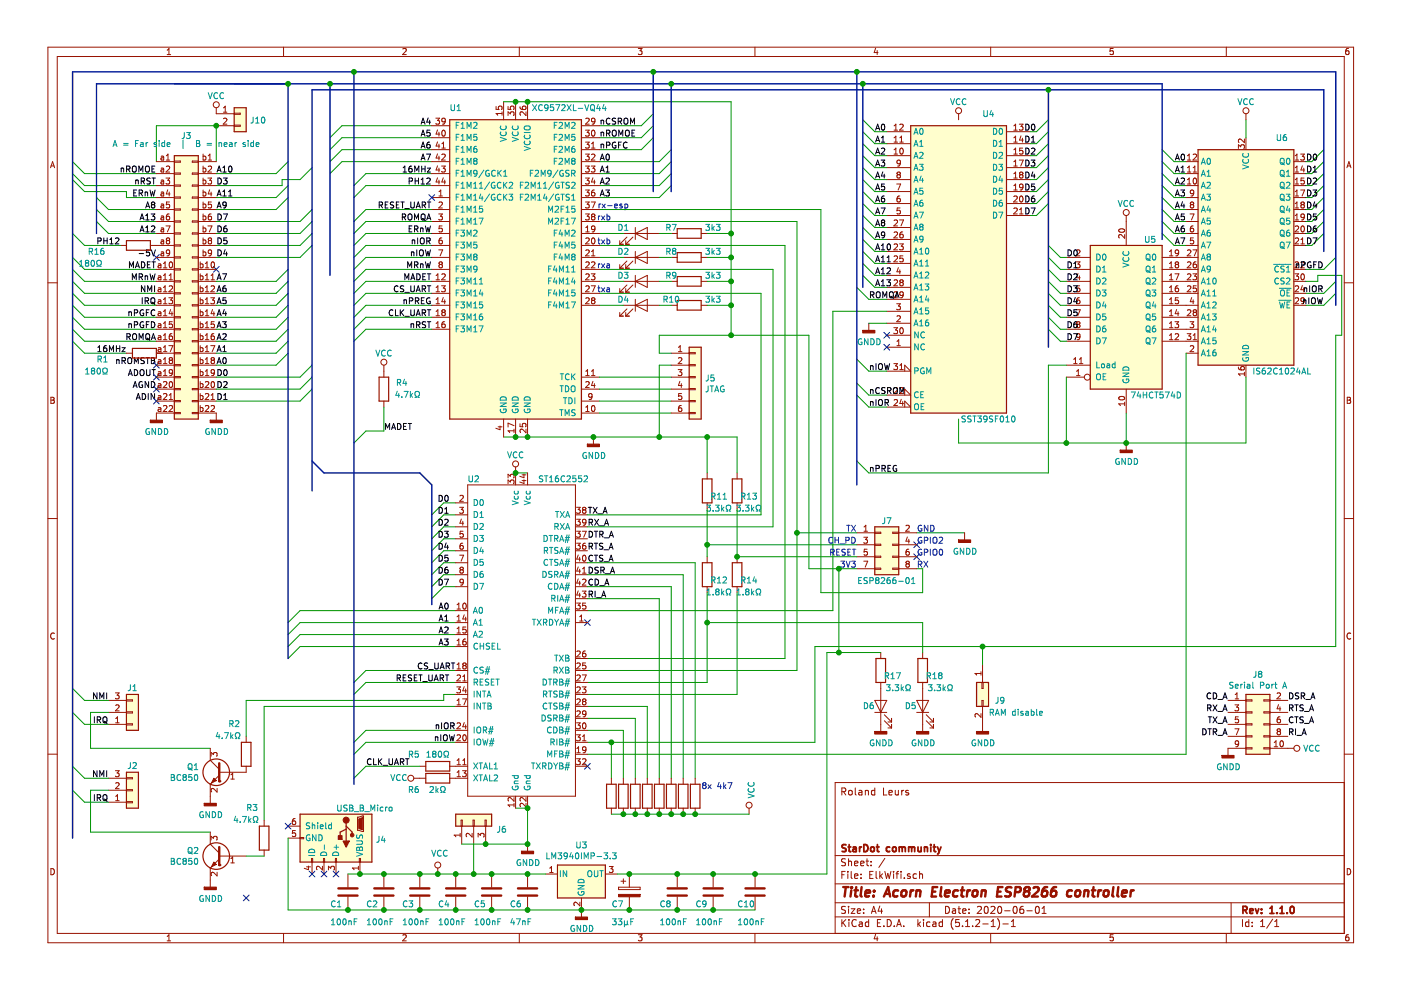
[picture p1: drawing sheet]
<svg xmlns="http://www.w3.org/2000/svg" width="297mm" height="210mm" viewBox="0 0 297 210" stroke-linecap="round" stroke-linejoin="round" font-family="sans-serif">
<g fill="none" stroke="#000" stroke-width=".21">
<path d="M25.7 35.6v.9M25.7 35.8l.5-.1v.8M26.8 35.9l.6-.1 .2-.2-.1-.3-.7-.1v1.3M27.1 35.9l.5 .6M28.1 35.4l.3-.2a.44 .44 0 0 1 .5 .4l-.1 .7-.4 .2-.3-.2zM28.8 38.2v.8M28.8 38.3l.5-.1v.8M29.5 36.5v-1.3l.4 .9 .4-.9v1.3M29.9 38.4h.6l.1-.5-.7-.2v1.3M30.2 38.4l.4 .6M30.9 35.4l.2-.2a.45 .45 0 0 1 .6 .4l-.2 .8h-.5a.92 .92 0 0 1-.1-1zM31.9 37.8l-.5-.1-.3 .3 .2 .3 .5 .2v.4l-.7 .1"/>
<path d="M32.2 37.7h.8M32.2 35.8h.4M32.6 37.7v1.3M32.8 35.2h-.6v1.3h.6M46 36.5l.5-1.3 .4 1.3M46.2 36.1h.6M46.2 37.7a.64 .64 0 0 1 .7 .7 .64 .64 0 0 1-.7 .6zM47.2 36.5h.8M47.2 35.6l.4-.4v1.3M47.4 37.7h.8l-.5 .5 .4 .2 .1 .4-.3 .2-.5-.1M48.6 35.3l.1-.1a.67 .67 0 0 1 .5 .6 .67 .67 0 0 1-.5 .7l-.2-.5zM85.5 36.5h.7"/>
<path d="M85.5 35.6l.3-.4v1.3M86.7 38.4h.7v-.5l-.7-.2v1.3M87.3 35.2h-.2a.79 .79 0 0 0-.2 1.3l.5-.1v-.6l-.5-.1-.2 .2M87.9 36.5v-1.3l.5 .9 .4-.9v1.3M88 37.7v1.3M88 38.4h.7M88.7 37.7v1.3M89.3 26.3l.4-1.2 .4 1.2M89.3 28.9l.4-1.3 .4 1.3M89.3 31.4l.4-1.3 .4 1.3M89.3 33.9l.4-1.2 .4 1.2M89.3 39h.7"/>
<path d="M89.3 38.1l.3-.4v1.3M89.4 26h.6M89.4 28.5h.6M89.4 31h.6M89.4 33.6h.6M89.4 35.8h.7M89.4 35.2v1.3M90.1 35.2v1.3M90.4 32.7h.9l-.6 1.2M90.5 37.9l.5-.2 .2 .4-.8 .9h.8M90.6 35.6h.7l-.7 .9h.7M90.8 25l-.3 .9h.8"/>
<path d="M91.1 25.5v.8M91.1 30.1h-.2a.79 .79 0 0 0-.2 1.3l.5-.1v-.6l-.5-.1-.2 .3M91.2 27.6h-.6l-.1 .6 .2-.1 .5 .1v.5l-.2 .2-.5-.2M127.3 33.9l.4-1.2 .4 1.2M127.3 36.5l.4-1.3 .4 1.3M127.3 39l.4-1.3 .4 1.3M127.4 33.6h.6M127.4 36.1h.6M127.4 38.7h.6M127.4 28.2l.5-.1 .1 .8M127.4 25.5v.8M127.4 28v.9"/>
<path d="M127.4 30.6v.8M127.4 25.6l.5-.1 .1 .8M127.4 30.7l.5-.1 .1 .8M128.5 36.5h.7M128.5 37.9l.5-.2 .2 .4-.8 .9h.8M128.5 35.6l.3-.4v1.3M128.6 28.3l.7-.1v-.5l-.7-.1v1.3M128.6 30.8l.7-.1v-.4l-.7-.2v1.3M128.6 32.8l.2-.1a.69 .69 0 0 1 .4 .6 .69 .69 0 0 1-.4 .6l-.3-.4zM128.9 28.3l.4 .6M129.3 25.2a.56 .56 0 0 0-.8 .5 .56 .56 0 0 0 .8 .5M129.9 27.8l.2-.2 .4 .1a.78 .78 0 0 1-.1 1.2l-.5-.2z"/>
<path d="M130.5 30.2a.57 .57 0 0 0-.7 .6 .57 .57 0 0 0 .8 .5v-.4h-.2M130.5 25.1h-.4l-.2 .1v.4l.5 .2 .1 .3-.2 .2h-.5M131.1 25.7h.6l.1-.2-.1-.3-.6-.1v1.2M131.1 30.7h.5M131.2 28.9v-1.3l.4 .9 .4-.9v1.3M131.4 25.7l.4 .6M131.7 30.1h-.6v1.3M132.3 25.2l.3-.1a.44 .44 0 0 1 .5 .4v.6l-.5 .2-.3-.2zM132.6 27.8l.3-.2a.44 .44 0 0 1 .5 .4v.7l-.5 .2-.3-.2zM132.9 30.3a.56 .56 0 0 0-.7 .5 .56 .56 0 0 0 .7 .5M133.7 26.3v-1.2l.4 .9 .4-.9v1.2M134 28.2h.4"/>
<path d="M134.6 27.6h-.6v1.3h.6M185.6 27.6l.5-1.3 .4 1.3M185.6 30.1l.5-1.2 .4 1.2M185.6 32.7l.5-1.3 .4 1.3M185.6 35.2l.5-1.3 .4 1.3M185.6 37.7l.5-1.2 .4 1.2M185.8 27.2h.6M185.8 29.8h.6M185.8 32.3h.6M185.8 34.9h.6M185.8 37.4h.6M185.8 39.9h.6"/>
<path d="M186.8 33.9h.8l-.4 .5 .3 .1v.6l-.2 .1-.5-.1M186.9 30.1h.7M186.9 31.5l.4-.1 .3 .4-.8 .9h.8M186.9 29.2l.3-.3v1.2M187 26.5l.2-.2a.69 .69 0 0 1 .4 .7 .69 .69 0 0 1-.4 .6l-.3-.5zM187.2 36.4l-.3 .9h.8M187.5 36.9v.8M187.5 39h-.6v.6l.1-.1 .5 .1v.6l-.2 .1-.4-.1M217.5 26.3a.64 .64 0 0 1 .7 .7 .64 .64 0 0 1-.7 .6zM217.5 28.9a.64 .64 0 0 1 .7 .6 .64 .64 0 0 1-.7 .6zM217.5 31.4a.64 .64 0 0 1 .7 .6 .64 .64 0 0 1-.7 .7zM217.5 36.5a.64 .64 0 0 1 .7 .6 .64 .64 0 0 1-.7 .6z"/>
<path d="M217.5 33.9a.64 .64 0 0 1 .7 .7 .64 .64 0 0 1-.7 .6zM217.5 39a.64 .64 0 0 1 .7 .7 .64 .64 0 0 1-.7 .6zM218.6 33.9h.8l-.4 .5 .4 .1v.6l-.2 .1-.6-.1M218.7 30.1h.7M218.7 31.5l.5-.1 .2 .4-.8 .9h.8M218.7 29.2l.4-.3v1.2M218.8 26.5l.2-.2a.67 .67 0 0 1 .4 .7 .67 .67 0 0 1-.4 .6l-.3-.5zM219 36.4l-.3 .9h.8M219.3 36.9v.8M219.4 39h-.6l-.1 .6 .2-.1 .5 .1v.6l-.2 .1-.5-.1M249.2 33.9l.4-1.2 .5 1.2M249.2 36.5l.4-1.3 .5 1.3"/>
<path d="M249.2 39l.4-1.3 .5 1.3M249.3 33.6h.6M249.3 36.1h.6M249.3 38.7h.6M250.4 36.5h.7M250.4 37.9l.5-.2 .2 .4-.7 .9h.7M250.4 35.6l.4-.4v1.3M250.5 32.8l.2-.1a.67 .67 0 0 1 .5 .6 .67 .67 0 0 1-.5 .6l-.3-.4zM277.2 32.7a.64 .64 0 0 1 .8 .6 .64 .64 0 0 1-.8 .6zM277.2 35.2a.64 .64 0 0 1 .8 .6 .64 .64 0 0 1-.8 .7zM277.2 37.7a.64 .64 0 0 1 .8 .7 .64 .64 0 0 1-.8 .6zM278.4 36.5h.8"/>
<path d="M278.4 37.9l.5-.2 .3 .4-.8 .9h.8M278.4 35.6l.4-.4v1.3M278.6 32.8l.1-.1a.67 .67 0 0 1 .5 .6 .67 .67 0 0 1-.5 .6l-.3-.4zM20.7 51.1h.7v-.5l-.7-.2v1.3M22 50.4v1.3M22 51.1h.7M22.7 50.4v1.3M23.3 51.7h.7M23.3 50.8l.3-.4v1.3M24.5 50.6l.5-.2 .2 .4-.8 .9h.8M27.4 56.8v-1.3l.5 .9 .4-.9v1.3M28.1 59.3v-1.2l.4 .9 .4-.9v1.2"/>
<path d="M28.4 40.9h.4M28.7 56.8l.4-1.3 .5 1.3M28.8 56.4h.7M29 40.3h-.6v1.3h.6M29.5 58.7h.6l.1-.2v-.3l-.7-.1v1.2M29.5 40.9h.6l.1-.2v-.3l-.7-.1v1.3M29.5 53.8h1M29.7 46.6l.4-1.2 .4 1.2M29.7 49.2l.4-1.3 .4 1.3M29.8 46.3h.6M29.8 40.9l.4 .7M29.8 48.8h.6"/>
<path d="M29.8 58.7l.4 .6M30 55.5a.64 .64 0 0 1 .7 .7 .64 .64 0 0 1-.7 .6zM30.8 58.6l.5-.1v.8M30.8 40.7v.9M30.8 58.5v.8M30.8 40.8h.5v.8M30.9 46.6h.7M30.9 49.2h.7M30.9 44.1l.4-1.3 .4 1.3M30.9 45.7l.4-.3v1.2M30.9 48.3l.4-.4v1.3M31 43.7h.6"/>
<path d="M31.3 56.1h.4M31.7 53h-.6l-.1 .6 .2-.1 .5 .1v.5l-.2 .1-.5-.1M31.8 40.3l.3 1.3 .2-1 .3 1 .3-1.3M31.8 58.1l.3 1.2 .2-.9 .3 .9 .3-1.2M31.9 55.5h-.6v1.3h.6M32 45.4h.8l-.4 .4 .4 .2v.5l-.2 .1-.6-.1M32.1 48l.5-.1 .2 .4-.8 .9h.8M32.1 53l.4 1.2 .5-1.2M32.2 55.5h.8M32.3 43.4l-.2-.3 .2-.3 .5 .2v.3l-.2 .1M32.3 43.4l-.2 .2v.3l.2 .2 .4-.1 .1-.1v-.4l-.2-.1M32.3 43.4h.3"/>
<path d="M32.6 55.5v1.3M46 41.6l.5-1.3 .4 1.3M46 59.3l.5-1.2 .4 1.2M46 44.1l.5-1.3 .4 1.3M46.2 43.7h.6M46.2 41.2h.6M46.2 59h.6M46.2 45.4a.64 .64 0 0 1 .7 .6 .64 .64 0 0 1-.7 .6zM46.2 47.9a.64 .64 0 0 1 .7 .6 .64 .64 0 0 1-.7 .7zM46.2 50.4a.64 .64 0 0 1 .7 .7 .64 .64 0 0 1-.7 .6zM46.2 53a.64 .64 0 0 1 .7 .6 .64 .64 0 0 1-.7 .6zM47.2 58.1h.8l-.5 1.2"/>
<path d="M47.2 40.6l.4-.3v1.3M47.2 41.6h.8M47.4 45.4h.8l-.5 1.2M47.7 52.9l-.3 .9h.8M48 43.4l-.3 .2h-.3l-.1-.6 .4-.2 .3 .3-.1 .7-.2 .2-.3 .1M48 47.9l-.4 .1-.2 .5 .1 .5 .5 .1 .2-.2-.2-.4-.3-.1-.3 .2M48 53.4v.8M48.1 50.4h-.6l-.1 .7 .5-.2 .3 .3v.3l-.3 .2-.5-.1M48.5 41.6h.7M48.5 40.6l.3-.3v1.3M80.4 43.5l.6-.1 .1-.4-.7-.2v1.3M80.7 43.5l.4 .6"/>
<path d="M81.7 43.4h.4M82.3 42.8h-.6v1.3h.6M83.5 42.9l-.5-.1-.2 .2 .1 .4 .5 .2 .1 .3-.3 .2-.4-.1M84 43.4h.4M84.6 42.8h-.6v1.3h.6M85 42.8h.7M85.3 46l.7-.1v-.4l-.7-.1v1.2M85.3 42.8v1.3M85.6 46l.4 .6M85.8 44.2h1M85.8 59.3v-1.2l.5 .9 .4-.9v1.2M86.4 56.8v-1.3l.5 .9 .4-.9v1.3"/>
<path d="M86.7 45.4h.5a.78 .78 0 0 1-.1 1.2l-.5-.1-.1-.7zM86.7 48.5h.5M87.1 42.8v1.1l.3 .2 .3-.1 .1-.1v-1.1M87.1 59.3l.4-1.2 .4 1.2M87.2 59h.6M87.2 53.4v.8M87.2 53.5h.5l.1 .7M87.4 47.9h-.7v1.3h.7M87.4 50.9v.8M87.4 51l.5-.1v.8M87.9 46.6v-1.2l.4 .9 .4-.9v1.2M87.9 48.6l.6-.1 .1-.2-.1-.3-.6-.1v1.3"/>
<path d="M87.9 56.2l.6-.1 .1-.1-.1-.4-.6-.1v1.3M88.2 56.2l.4 .6M88.2 48.6l.4 .6M88.2 44.1l.5-1.3 .4 1.3M88.4 43.7h.6M88.4 58.1a.64 .64 0 0 1 .7 .6 .64 .64 0 0 1-.7 .6zM88.4 53v1.2M88.5 50.4v1.3M89 53.2l.2-.2a.45 .45 0 0 1 .6 .4l-.1 .7-.5 .1-.2-.1zM89.2 48.3v.9M89.2 56v.8M89.2 56.1l.4-.1 .1 .8"/>
<path d="M89.2 48.5l.4-.1 .1 .8M89.2 50.6l.2-.2a.44 .44 0 0 1 .5 .5v.6l-.5 .2-.2-.2zM89.3 45.5l.3-.1a.44 .44 0 0 1 .5 .4v.7l-.5 .1-.3-.1zM89.5 46.3l.7 .5M89.5 43.5l.7-.1v-.4l-.7-.2v1.3M89.6 58.7h.5M89.8 43.5l.4 .6M90.2 55.5l.3 1.3 .2-.9 .3 .9 .3-1.3M90.2 47.9l.3 1.3 .2-.9 .3 .9 .3-1.3M90.2 53l.3 1.2 .2-.9 .3 .9 .3-1.2M90.2 58.1h-.6v1.2h.6M90.5 51.1l.7-.1v-.4l-.7-.2v1.3"/>
<path d="M90.5 46.6l.4-1.2 .4 1.2M90.6 46.3h.6M90.6 42.8h.7M90.6 58.1h.7M90.8 51.1l.4 .6M91 42.8v1.3M91 58.1v1.2M127.3 41.6l.4-1.3 .4 1.3M127.4 41.2h.6M128.4 40.3h.8l-.4 .5 .3 .1v.6l-.7-.1M185.6 40.3l.5-1.3 .4 1.3M185.6 42.8l.5-1.2 .4 1.2"/>
<path d="M185.6 47.9l.5-1.3 .4 1.3M185.6 50.4l.5-1.2 .4 1.2M185.6 53l.5-1.3 .4 1.3M185.6 55.5l.5-1.3 .4 1.3M185.6 58.1l.5-1.3 .4 1.3M185.6 45.4l.5-1.3 .4 1.3M185.8 42.5h.6M185.8 47.5h.6M185.8 50.1h.6M185.8 52.6h.6M185.8 55.2h.6M185.8 57.7h.6"/>
<path d="M185.8 45h.6M186.8 44.1h.9l-.6 1.3M186.9 55.5h.7M186.9 58.1h.7M186.9 53h.7M186.9 52.1l.3-.4v1.3M186.9 54.6l.3-.4v1.3M186.9 57.1l.3-.3v1.3M186.9 59.7l.3-.4v1.3M187.1 47.2l-.2-.3 .2-.3 .4 .2v.3l-.2 .1M187.1 47.2l-.2 .2v.3l.2 .2h.4l.1-.2-.1-.4-.2-.1M187.1 47.2h.2"/>
<path d="M187.5 41.6h-.4l-.2 .5v.6l.6 .1v-.7l-.4-.1-.2 .3M187.6 49.7l-.3 .3-.3-.1-.1-.6 .4-.1 .3 .2-.1 .7-.2 .3h-.3M188 59.3h.8l-.4 .5 .3 .1v.6l-.1 .1-.6-.1M188.1 55.5h.7M188.1 56.9l.5-.1 .2 .3-.8 1h.8M188.1 54.6l.3-.4v1.3M188.2 51.8l.2-.1a.67 .67 0 0 1 .4 .6 .67 .67 0 0 1-.4 .7l-.3-.5zM217.5 44.1a.64 .64 0 0 1 .7 .6 .64 .64 0 0 1-.7 .7zM217.5 41.6a.64 .64 0 0 1 .7 .6 .64 .64 0 0 1-.7 .6zM218.6 44.1h.9l-.6 1.3M219.3 41.6h-.2a.79 .79 0 0 0-.2 1.2l.5-.1v-.5l-.5-.2-.2 .3M226.4 55.5a.64 .64 0 0 1 .8 .7 .64 .64 0 0 1-.8 .6z"/>
<path d="M226.4 58.1a.64 .64 0 0 1 .8 .6 .64 .64 0 0 1-.8 .6zM226.4 53a.64 .64 0 0 1 .8 .6 .64 .64 0 0 1-.8 .6zM227.7 58.2l.4-.1 .3 .3-.8 .9h.8M227.7 56.8h.7M227.7 55.9l.3-.4v1.3M227.8 53.1l.2-.1a.67 .67 0 0 1 .4 .6 .67 .67 0 0 1-.4 .6l-.3-.4zM249.2 41.6l.4-1.3 .5 1.3M249.2 44.1l.4-1.3 .5 1.3M249.2 46.6l.4-1.2 .5 1.2M249.2 49.2l.4-1.3 .5 1.3M249.2 51.7l.4-1.3 .5 1.3M249.3 46.3h.6"/>
<path d="M249.3 43.7h.6M249.3 41.2h.6M249.3 48.8h.6M249.3 51.4h.6M250.4 40.3h.7l-.4 .5 .4 .1v.5l-.2 .2-.5-.2M250.4 50.4h.8l-.5 1.3M250.7 42.8l-.3 .9h.8M251 47.9h-.2a.79 .79 0 0 0-.1 1.3l.4-.2v-.5l-.4-.1-.3 .2M251 43.3v.8M251.1 45.4h-.6l-.1 .6 .2-.2 .5 .2v.5l-.2 .1-.5-.1M274.8 56.1l.5-.1 .1 .8M274.8 56v.8"/>
<path d="M276 56.2l.7-.1v-.5l-.7-.1v1.3M277.2 45.4a.64 .64 0 0 1 .8 .6 .64 .64 0 0 1-.8 .6zM277.2 42.8a.64 .64 0 0 1 .8 .7 .64 .64 0 0 1-.8 .6zM277.2 40.3a.64 .64 0 0 1 .8 .6 .64 .64 0 0 1-.8 .7zM277.2 50.4a.64 .64 0 0 1 .8 .7 .64 .64 0 0 1-.8 .6zM277.2 47.9a.64 .64 0 0 1 .8 .6 .64 .64 0 0 1-.8 .7zM277.9 55.6a.57 .57 0 0 0-.7 .6 .57 .57 0 0 0 .8 .5v-.4h-.3M278.4 40.3h.8l-.5 .5 .4 .1 .1 .4-.3 .3-.5-.2M278.4 50.4h.8l-.5 1.3M278.5 56.1h.4M278.7 42.8l-.3 .9h.8M279 47.9l-.4 .1-.2 .5 .1 .5 .5 .1 .2-.2-.2-.4-.3-.1-.3 .2"/>
<path d="M279 43.3v.8M279.1 45.4h-.6l-.1 .6 .5-.2 .3 .3v.3l-.3 .2-.5-.1M279.1 55.5h-.6v1.3M279.6 55.5a.64 .64 0 0 1 .7 .7 .64 .64 0 0 1-.7 .6zM20.7 74.6h.8M20.7 73.6l.4-.3v1.3M22.5 73.3h-.2a.79 .79 0 0 0-.1 1.3l.4-.2v-.5l-.4-.1-.3 .2M23.2 74.6v-1.3l.4 .9 .5-.9v1.3M24.7 73.3v1.3M24.7 73.9h.7M24.7 76.3v.8M24.7 76.4l.5-.1 .1 .8"/>
<path d="M25.4 73.3v1.3M25.9 73.7h.6l-.6 .9h.6M25.9 76.5l.6-.1 .1-.1-.1-.3-.6-.2v1.3M26.2 76.5l.4 .6M26.9 71.4l.7-.1v-.4l-.7-.2v1.3M27.1 76l.3-.2a.44 .44 0 0 1 .5 .5v.6l-.5 .2-.3-.2zM27.2 71.4l.4 .6M27.2 79.6l.4-1.2 .5 1.2M27.3 68.8l.5-.1 .1 .8M27.3 66.1v.8M27.3 68.6v.9M27.3 66.2h.5l.1 .7"/>
<path d="M27.3 79.3h.6M28.3 70.8h.5a.78 .78 0 0 1-.1 1.2l-.5-.2-.1-.6zM28.5 68.9l.6-.1v-.5l-.6-.1v1.3M28.5 78.4a.64 .64 0 0 1 .7 .6 .64 .64 0 0 1-.7 .6zM28.5 77.1v-1.3l.4 .9 .4-.9v1.3M28.5 66.3l.6-.1v-.4l-.6-.1v1.2M29.5 72v-1.3l.4 1 .4-1v1.3M29.8 78.5l.2-.1h.3a.78 .78 0 0 1-.1 1.2l-.4-.1zM30.2 63.1v1.3M30.4 68.3a.57 .57 0 0 0-.7 .6 .57 .57 0 0 0 .8 .5v-.5h-.3M30.4 65.7a.57 .57 0 0 0-.7 .6 .57 .57 0 0 0 .8 .5v-.4h-.3M30.6 75.9l-.5-.1-.2 .3 .1 .3 .5 .2v.4h-.6"/>
<path d="M30.7 60.6v1.3l-.7-1.3v1.3M30.8 63.8l.6-.1 .1-.1-.1-.3-.6-.2v1.3M30.9 70.9l.3-.2a.44 .44 0 0 1 .5 .5v.6l-.5 .2-.3-.2zM30.9 75.8h.8M31 66.3h.4M31 68.8h.4M31.1 78.4v1l.2 .2h.4l.1-.2v-1M31.1 63.8l.4 .6M31.1 71.7l.7 .4M31.3 61.9v-1.3l.4 .9 .5-.9v1.3M31.3 75.8v1.3M31.6 68.2h-.6v1.3"/>
<path d="M31.6 65.7h-.6v1.2M32 63.3l.3-.2a.44 .44 0 0 1 .5 .5v.6l-.5 .2-.3-.2zM32.1 68.2a.64 .64 0 0 1 .7 .6 .64 .64 0 0 1-.7 .7zM32.1 75.8h.4l.3 .3-.3 .3 .3 .3-.1 .3-.6 .1zM32.1 72l.4-1.3 .5 1.3M32.1 76.4h.4M32.2 71.7h.6M32.2 78.4h.8M32.2 64.1l.7 .4M32.6 78.4v1.2M32.8 60.6v1.3M32.8 65.8a.56 .56 0 0 0-.8 .5 .56 .56 0 0 0 .8 .5"/>
<path d="M46 61.9l.5-1.3 .4 1.3M46 64.4l.5-1.3 .4 1.3M46 66.9l.5-1.2 .4 1.2M46 69.5l.5-1.3 .4 1.3M46 72l.5-1.3 .4 1.3M46 74.6l.5-1.3 .4 1.3M46 77.1l.5-1.3 .4 1.3M46.2 61.5h.6M46.2 64h.6M46.2 66.6h.6M46.2 69.1h.6M46.2 71.7h.6"/>
<path d="M46.2 74.2h.6M46.2 76.7h.6M46.2 78.4a.64 .64 0 0 1 .7 .6 .64 .64 0 0 1-.7 .6zM47.2 68.2h.8l-.4 .5 .3 .1v.6h-.7M47.2 70.9l.5-.2 .3 .4-.8 .9h.8M47.2 73.6l.4-.3v1.3M47.2 74.6h.8M47.4 76l.2-.2a.69 .69 0 0 1 .4 .7 .69 .69 0 0 1-.4 .6l-.4-.5zM47.6 65.6l-.4 .9h.8M47.6 78.5l.1-.1a.67 .67 0 0 1 .5 .6 .67 .67 0 0 1-.5 .6l-.3-.4zM47.9 60.6l-.4 .1-.3 .5 .1 .5 .6 .1v-.6l-.4-.1-.3 .2M47.9 66.1v.8"/>
<path d="M47.9 63.1h-.6l-.1 .6 .2-.1 .5 .1v.6l-.2 .1-.5-.1M83.3 65.8a.56 .56 0 0 0-.8 .5 .56 .56 0 0 0 .8 .5M83.9 65.7v1.2h.5M84.4 60.7a.56 .56 0 0 0-.8 .5 .56 .56 0 0 0 .8 .5M84.9 65.7v1.2M85 66.2l.6 .7M85.6 60.7l-.5-.1-.2 .1v.4l.6 .2 .1 .3-.3 .3-.4-.1M85.6 65.7l-.7 .7M85.7 63.6v.8M85.7 63.7l.4-.1 .1 .8M85.8 62h1M85.8 67.1h1"/>
<path d="M86.8 63.8l.6-.1 .1-.1v-.3l-.7-.2v1.3M87.1 60.6v1l.3 .3 .3-.1 .1-.2v-1M87.1 65.7v1l.3 .2h.3l.1-.2v-1M87.2 68.6v.9M87.2 68.8l.5-.1v.8M88.1 63.8l.6-.1 .1-.1-.1-.3-.6-.2v1.3M88.2 61.9l.5-1.3 .4 1.3M88.2 66.9l.5-1.2 .4 1.2M88.3 68.9l.6-.1 .1-.5-.7-.1v1.3M88.4 61.5h.6M88.4 66.6h.6M88.4 63.8l.4 .6"/>
<path d="M88.6 68.9l.4 .6M89.3 63.7h.5M89.5 61.3l.7-.1v-.5l-.7-.1v1.3M89.5 66.3l.7-.1v-.4l-.7-.1v1.2M89.8 61.3l.4 .6M89.8 66.3l.4 .6M89.9 63.1h-.6v1.3h.6M90.2 68.3l-.4-.1-.3 .3 .1 .3 .6 .2v.4h-.7M90.6 68.2h.7M90.6 60.6h.7M90.6 65.7h.7M91 60.6v1.3"/>
<path d="M91 65.7v1.2M91 68.2v1.3M91.2 63.2a.57 .57 0 0 0-.8 .6 .57 .57 0 0 0 .8 .5v-.4h-.2M184.6 62.5l.6-.1v-.4l-.6-.1v1.2M184.6 77.5v.9M184.6 77.7l.4-.1 .1 .8M184.9 62.5l.4 .6M185.6 60.6l.5-1.3 .4 1.3M185.7 77.1v1.3M185.8 60.2h.6M185.8 62l.3-.1a.44 .44 0 0 1 .5 .4v.7l-.5 .1-.3-.1zM186.3 77.3l.3-.2a.44 .44 0 0 1 .5 .4l-.1 .7-.4 .2-.3-.2z"/>
<path d="M186.9 60.6h.7M187.2 63.1v-1.2l.4 .9 .4-.9v1.2M187.5 77.1l.3 1.3 .3-.9 .2 .9 .3-1.3M188.6 62l.2-.1a.45 .45 0 0 1 .6 .4v.7l-.6 .1-.2-.1zM188.8 62.8l.7 .5M189.8 63.1l.4-1.2 .4 1.2M189.9 62.8h.6M226.4 68.2a.64 .64 0 0 1 .8 .6 .64 .64 0 0 1-.8 .7zM226.4 60.6a.64 .64 0 0 1 .8 .6 .64 .64 0 0 1-.8 .7zM226.4 63.1a.64 .64 0 0 1 .8 .7 .64 .64 0 0 1-.8 .6zM226.4 70.7a.64 .64 0 0 1 .8 .7 .64 .64 0 0 1-.8 .6zM226.4 65.7a.64 .64 0 0 1 .8 .6 .64 .64 0 0 1-.8 .6z"/>
<path d="M227.6 60.6h.8l-.4 .5 .3 .1 .1 .4-.3 .3-.5-.2M227.6 70.7h.8l-.5 1.3M228 63.1l-.3 .9h.7M228.3 68.2l-.5 .1-.1 .5v.6h.6l.1-.1-.1-.5-.4-.1-.2 .2M228.3 63.6v.8M228.3 65.7h-.6v.6l.4-.1 .3 .2v.3l-.3 .2-.4-.1M276.4 63.7l.4-.1 .1 .8M276.4 63.6v.8M276.5 61v.9M276.5 61.2l.5-.1 .1 .8M277.5 63.1v1.3M277.7 60.6v1.3"/>
<path d="M278.1 63.3l.2-.2a.45 .45 0 0 1 .6 .5l-.1 .6-.5 .2-.2-.2zM278.3 60.8l.2-.2a.44 .44 0 0 1 .6 .4l-.1 .7-.5 .2-.2-.2zM279.3 63.1l.3 1.3 .3-.9 .2 .9 .3-1.3M279.6 61.3l.7-.1v-.5l-.7-.1v1.3M279.9 61.3l.4 .6M28.2 82.2l.5-1.3 .4 1.3M28.4 81.8h.6M28.9 84.7l.4-1.3 .5 1.3M29 84.4h.6M30.2 81a.59 .59 0 0 0-.8 .6 .59 .59 0 0 0 .8 .5v-.5h-.2M30.2 83.4a.64 .64 0 0 1 .7 .7 .64 .64 0 0 1-.7 .6zM31.4 83.4v1.3"/>
<path d="M31.5 80.9v1.3l-.7-1.3v1.3M32.1 80.9a.64 .64 0 0 1 .7 .6 .64 .64 0 0 1-.7 .7zM32.8 83.4v1.3l-.8-1.3v1.3M46.2 80.9a.64 .64 0 0 1 .7 .6 .64 .64 0 0 1-.7 .7zM46.2 83.4a.64 .64 0 0 1 .7 .7 .64 .64 0 0 1-.7 .6zM47.4 81l.5-.1 .3 .4-.8 .9h.8M47.4 84.7h.8M47.4 83.8l.4-.4v1.3M81.7 91.1v-1.3l.5 .9 .4-.9v1.3M83 91.1l.4-1.3 .5 1.3M83.1 90.7h.7M84.3 89.8a.64 .64 0 0 1 .7 .6 .64 .64 0 0 1-.7 .7z"/>
<path d="M85.6 90.4h.4M86.2 89.8h-.6v1.3h.6M86.5 89.8h.8M86.9 89.8v1.3M184.6 82.6v.8M184.6 85.1v.9M184.6 82.7h.4l.1 .7M184.6 85.3l.4-.1 .1 .8M185.7 84.7v1.3M186.3 84.9l.3-.2a.44 .44 0 0 1 .5 .4l-.1 .7-.4 .2-.3-.2zM186.4 82.3a.56 .56 0 0 0-.8 .5 .56 .56 0 0 0 .8 .5M187.7 82.2h-.5l-.2 .1v.4l.5 .2 .2 .3-.3 .2h-.5"/>
<path d="M187.7 85.4l.6-.1v-.5l-.6-.1v1.3M188 85.4l.4 .6M188.2 82.8h.6l.1-.2-.1-.3-.6-.1v1.2M188.5 82.8l.4 .6M189.5 82.4l.2-.2a.44 .44 0 0 1 .5 .4v.7l-.5 .1-.2-.1zM190.8 83.4v-1.2l.4 .9 .4-.9v1.2M93.1 105a.64 .64 0 0 1 .7 .7 .64 .64 0 0 1-.7 .6zM93.1 107.6a.64 .64 0 0 1 .7 .6 .64 .64 0 0 1-.7 .6zM93.1 110.1a.64 .64 0 0 1 .7 .6 .64 .64 0 0 1-.7 .7zM93.1 112.6a.64 .64 0 0 1 .7 .7 .64 .64 0 0 1-.7 .6zM93.1 115.2a.64 .64 0 0 1 .7 .6 .64 .64 0 0 1-.7 .6zM93.1 117.7a.64 .64 0 0 1 .7 .6 .64 .64 0 0 1-.7 .7z"/>
<path d="M94.2 112.6h.8l-.4 .5 .4 .1v.6l-.2 .1-.6-.1M94.3 110.2l.5-.1 .2 .4-.8 .9h.8M94.3 107.9l.4-.3v1.2M94.3 108.8h.7M94.4 105.1l.2-.1a.67 .67 0 0 1 .4 .7 .67 .67 0 0 1-.4 .6l-.3-.5zM94.6 115.1l-.3 .9h.8M94.9 115.6v.8M95 117.7h-.6l-.1 .6 .2-.1 .5 .1v.6l-.2 .1-.5-.1M124.7 107.6h.8M124.9 110.8l.7-.1v-.5l-.7-.1v1.3M124.9 112.6a.64 .64 0 0 1 .7 .7 .64 .64 0 0 1-.7 .6zM124.9 115.8l.7-.1v-.4l-.7-.1v1.2"/>
<path d="M125.1 107.6v1.2M125.2 110.8l.4 .6M125.2 115.8l.4 .6M125.6 117.8a.56 .56 0 0 0-.8 .5 .56 .56 0 0 0 .8 .6M125.8 107.6l.8 1.2M126 112.6h.7M126 115.2h.7M126 117.7h.7M126.1 110.1l.8 1.3M126.4 112.6v1.3M126.4 115.2v1.2M126.4 117.7v1.3"/>
<path d="M126.6 107.6l-.8 1.2M126.8 109h.9M126.9 110.1l-.8 1.3M127.1 111.5h.9M127.2 113.3l.6-.1v-.4l-.6-.2v1.3M127.4 113.3l.5 .6M127.8 115.3l-.5-.1-.1 .1v.4l.5 .2 .1 .3-.2 .2h-.5M127.8 117.8l-.5-.1-.1 .1v.5l.5 .1 .1 .4-.2 .2-.5-.1M127.9 108.8l.4-1.2 .4 1.2M128 108.5h.6M128 116.6h1M128 119.1h1"/>
<path d="M128.1 114h1M128.2 111.4l.4-1.3 .4 1.3M128.3 111h.6M129.1 116.4l.5-1.2 .4 1.2M129.1 119l.5-1.3 .4 1.3M129.2 113.9l.4-1.3 .5 1.3M129.3 116.1h.6M129.3 118.6h.6M129.3 113.6h.6M93.1 129.1l.4-1.2 .4 1.2M93.1 131.7l.4-1.3 .4 1.3M93.1 134.2l.4-1.3 .4 1.3"/>
<path d="M93.1 136.8l.4-1.3 .4 1.3M93.1 120.3a.64 .64 0 0 1 .7 .6 .64 .64 0 0 1-.7 .6zM93.1 122.8a.64 .64 0 0 1 .7 .6 .64 .64 0 0 1-.7 .7zM93.2 128.8h.6M93.2 131.3h.6M93.2 133.9h.6M93.2 136.4h.6M94.2 135.5h.8l-.4 .5 .4 .1v.5l-.2 .2-.6-.2M94.2 122.8h.9l-.6 1.3M94.3 133.1l.5-.2 .2 .4-.8 .9h.8M94.3 131.7h.7M94.3 130.8l.4-.4v1.3"/>
<path d="M94.4 128l.2-.1a.67 .67 0 0 1 .4 .6 .67 .67 0 0 1-.4 .6l-.3-.4zM94.9 120.3h-.2a.79 .79 0 0 0-.2 1.2l.5-.1v-.5l-.5-.2-.2 .3M124.9 120.3a.64 .64 0 0 1 .7 .6 .64 .64 0 0 1-.7 .6zM124.9 126l.7-.1v-.4l-.7-.2v1.3M125.2 126l.4 .6M125.6 122.9a.56 .56 0 0 0-.8 .5 .56 .56 0 0 0 .8 .5M126.2 122.8a.64 .64 0 0 1 .7 .6 .64 .64 0 0 1-.7 .7zM126.2 125.3v1.3M126.5 126.7h.9M126.9 120.3h-.5l-.2 .1v.3l.5 .3 .2 .3-.3 .2h-.5M127.2 124.2h.9M127.4 120.9h.6l.1-.2-.1-.3-.6-.1v1.2"/>
<path d="M127.6 126.6l.4-1.3 .4 1.3M127.7 120.9l.4 .6M127.7 126.2h.6M128.2 124.1l.5-1.3 .4 1.3M128.4 121.6h.9M128.4 123.7h.6M129.4 121.5l.5-1.2 .4 1.2M129.6 121.2h.6M20 152v1.3M20.6 146.9v1.3l-.8-1.3v1.3M20.6 152.6h.6l.2-.2-.1-.3-.7-.1v1.3M20.9 152.6l.5 .7"/>
<path d="M21.1 148.2v-1.3l.5 .9 .4-.9v1.3M21.9 152.2l.2-.2a.44 .44 0 0 1 .6 .4l-.1 .7-.5 .2-.2-.2zM22.1 152.9l.6 .5M22.6 146.9v1.3M84.2 143.8l.6-.1 .1-.5-.7-.1v1.3M84.5 143.8l.4 .6M85.5 143.7h.4M86.1 143.1h-.6v1.3h.6M87.3 143.2l-.5-.1-.2 .1 .1 .5 .5 .2 .1 .2-.2 .3-.5-.1M87.8 143.7h.4M88.4 143.1h-.6v1.3h.6M88.8 143.1h.7"/>
<path d="M89.2 143.1v1.3M89.5 140.7a.56 .56 0 0 0-.8 .5 .56 .56 0 0 0 .8 .5M89.6 144.5h1M90.7 140.6h-.5l-.2 .1v.3l.6 .3 .1 .3-.3 .2h-.5M90.9 142h1M90.9 143.1v1l.3 .3 .3-.1 .1-.2v-1M92.1 144.4l.4-1.3 .4 1.3M92.2 140.6v1l.2 .2h.4l.1-.2v-1M92.2 144h.6M92.3 156.2v.9M92.3 156.4l.5-.1v.8M92.5 153.7v.8"/>
<path d="M92.5 153.8l.5-.1v.8M93.3 141.8l.5-1.2 .4 1.2M93.3 143.8l.7-.1v-.5l-.7-.1v1.3M93.4 141.5h.7M93.4 155.8v1.3M93.6 153.3v1.2M93.6 143.8l.5 .6M94.1 156l.2-.2a.45 .45 0 0 1 .5 .4v.7l-.5 .2-.2-.2zM94.2 153.4l.3-.1a.44 .44 0 0 1 .5 .4v.6l-.5 .2-.3-.2zM94.4 143.1h.7M94.6 141.2l.7-.1v-.4l-.7-.1v1.2M94.8 143.1v1.3"/>
<path d="M94.9 141.2l.4 .6M95.3 155.8l.3 1.3 .2-1 .2 1 .3-1.3M95.6 153.9l.6-.1v-.4l-.6-.1v1.2M95.7 140.6h.7M95.9 153.9l.4 .6M96 140.6v1.2M255 154.5a.64 .64 0 0 1 .7 .7 .64 .64 0 0 1-.7 .6zM256 150.1h.7v-.5l-.7-.2v1.3M256.1 154.5h.7M256.2 152h.7M256.3 150.1l.5 .6M256.5 154.5v1.3"/>
<path d="M256.5 152v1.3M256.7 147a.56 .56 0 0 0-.8 .5 .56 .56 0 0 0 .8 .5M257.2 149.4l.8 1.3M257.2 152l.8 1.3M257.2 155.2l.7-.1v-.5l-.7-.1v1.3M257.2 146.9a.64 .64 0 0 1 .8 .6 .64 .64 0 0 1-.8 .7zM257.5 155.2l.5 .6M258 149.4l-.8 1.3M258 152l-.8 1.3M258.2 148.3h1M258.2 150.8h1M258.2 153.4h1"/>
<path d="M258.2 155.9h1M259.3 148.2l.4-1.3 .5 1.3M259.3 150.7l.4-1.3 .5 1.3M259.3 153.3l.4-1.3 .5 1.3M259.3 155.8l.4-1.3 .5 1.3M259.4 147.8h.6M259.4 150.4h.6M259.4 152.9h.6M259.4 155.4h.6M273.4 155.2l.7-.1v-.5l-.7-.1v1.3M273.4 146.9a.64 .64 0 0 1 .7 .6 .64 .64 0 0 1-.7 .7zM273.4 150.1l.7-.1v-.4l-.7-.2v1.3"/>
<path d="M273.7 150.1l.4 .6M273.7 155.2l.4 .6M274.1 152.1a.56 .56 0 0 0-.7 .5 .56 .56 0 0 0 .7 .5M274.5 152h.7M274.5 149.4h.7M274.7 154.5v1.3M274.9 149.4v1.3M274.9 152v1.3M275 155.9h.9M275.4 147l-.5-.1-.2 .1v.4l.5 .2 .2 .3-.3 .3-.5-.1M275.9 147.6l.6-.1 .1-.2v-.3l-.7-.1v1.3M276.1 155.8l.4-1.3 .4 1.3"/>
<path d="M276.2 155.4h.6M276.2 147.6l.4 .6M276.3 152.1l-.5-.1-.1 .1v.4l.5 .2 .1 .3-.2 .3-.5-.1M276.3 149.5l-.5-.1-.1 .2v.4l.5 .2 .1 .3-.2 .2h-.5M276.6 150.8h.9M276.6 153.4h.9M276.9 148.3h.9M277.6 150.7l.5-1.3 .4 1.3M277.6 153.3l.5-1.3 .4 1.3M277.8 150.4h.6M277.8 152.9h.6M278 148.2l.4-1.3 .4 1.3"/>
<path d="M278.1 147.8h.6M20 168.5v1.3M20.6 163.4v1.3l-.8-1.3v1.3M20.6 169.1h.6l.2-.2-.1-.3-.7-.1v1.3M20.9 169.1l.5 .7M21.1 164.7v-1.3l.5 .9 .4-.9v1.3M21.9 168.7l.2-.2a.44 .44 0 0 1 .6 .4l-.1 .7-.5 .2-.2-.2zM22.1 169.4l.6 .5M22.6 163.4v1.3M78.7 161a.56 .56 0 0 0-.8 .5 .56 .56 0 0 0 .8 .5M79.2 160.9v1.2h.6M80.2 160.9v1.2"/>
<path d="M80.4 161.4l.6 .7M81 160.9l-.8 .7M81.2 162.3h1M82.5 160.9v1l.2 .2h.4l.1-.2v-1M83.6 162.1l.5-1.2 .4 1.2M83.8 161.8h.6M84.9 161.5h.6l.1-.2v-.3l-.7-.1v1.2M85.2 161.5l.4 .6M86 160.9h.7M86.3 160.9v1.2"/>
</g>
<g fill="none" stroke="#009300" stroke-width=".21">
<path d="M15.4 36.8l2.5 2.5M15.4 38.1l2.5 2.5h8.9v1.3M15.4 34.3l2.5 2.5M61.1 34.3l-2.6 2.5M61.1 39.3l-2.6 2.6M66.2 35.5l-2.6 2.6h-3.8v1.2M91.5 26.7h-19l-2.5 2.5M91.5 29.2h-19l-2.5 2.5M91.5 31.7h-19l-2.5 2.6M91.5 34.3h-19l-2.5 2.5M91.5 36.8h-13.9l-2.6 2.5M91.5 39.3h-13.9l-2.6 2.6"/>
<path d="M138.5 24.1l-2.5 2.6h-8.9M138.5 26.7l-2.5 2.5h-8.9M138.5 29.2l-2.5 2.5h-8.9M142.3 34.3l-2.5 2.5h-12.7M142.3 36.8l-2.5 2.5h-12.7M142.3 31.7l-2.5 2.6h-12.7M142.3 39.3l-2.5 2.6h-12.7M182.9 35.5l2.6 2.6h2.5M182.9 38.1l2.6 2.5h2.5M182.9 25.4l2.6 2.5h2.5M182.9 27.9l2.6 2.6h2.5M182.9 30.5l2.6 2.5h2.5"/>
<path d="M182.9 33l2.6 2.5h2.5M222.3 35.5l-2.6 2.6h-1.2M222.3 38.1l-2.6 2.5h-1.2M222.3 25.4l-2.6 2.5h-1.2M222.3 27.9l-2.6 2.6h-1.2M222.3 30.5l-2.6 2.5h-1.2M222.3 33l-2.6 2.5h-1.2M246.4 34.3l2.5 2.5h2.6M246.4 36.8l2.5 2.5h2.6M246.4 31.7l2.5 2.6h2.6M246.4 39.3l2.5 2.6h2.6M264.2 25.4v3.8"/>
<path d="M280.7 34.3l-2.6 2.5h-1.2M280.7 36.8l-2.6 2.5h-1.2M280.7 31.7l-2.6 2.6h-1.2M280.7 39.3l-2.6 2.6h-1.2M15.4 49.5l2.5 2.5h7.6M15.4 59.7l2.5 2.5M15.4 54.6l2.5 2.5M15.4 57.1l2.5 2.6M20.5 41.9l2.5 2.5M20.5 44.4l2.5 2.6M20.5 47l2.5 2.5M61.1 57.1l-2.6 2.6"/>
<path d="M61.1 59.7l-2.6 2.5M61.1 41.9l-2.6 2.5M66.2 52l-2.6 2.6M66.2 44.4l-2.6 2.6M66.2 47l-2.6 2.5M66.2 49.5l-2.6 2.5M77.6 47l-2.6 2.5M77.6 44.4l-2.6 2.6M91.5 49.5h-13.9l-2.6 2.5M91.5 54.6h-13.9l-2.6 2.5M91.5 59.7h-13.9l-2.6 2.5M91.5 57.1h-13.9l-2.6 2.6"/>
<path d="M91.5 52h-13.9l-2.6 2.6M127.1 57.1h36.8v54.6h-39.4M127.1 47h41.9v95.2h-44.5M127.1 49.5h5.1M127.1 54.6h5.1M127.1 59.7h5.1M127.1 44.4h46.9M127.1 52h39.3M139.8 49.5h2.5M139.8 54.6h2.5M139.8 59.7h2.5M149.9 49.5h5.1v15.2h-5.1"/>
<path d="M149.9 54.6h5.1M149.9 59.7h5.1M182.9 40.6l2.6 2.6h2.5M182.9 43.2l2.6 2.5h2.5M182.9 45.7l2.6 2.5h2.5M182.9 48.2l2.6 2.6h2.5M182.9 50.8l2.6 2.5h2.5M182.9 53.3l2.6 2.5h2.5M182.9 55.8l2.6 2.6h2.5M182.9 58.4l2.6 2.5h2.5M222.3 52l2.5 2.6h1.3M222.3 57.1l2.5 2.6h1.3"/>
<path d="M222.3 54.6l2.5 2.5h1.3M222.3 59.7l2.5 2.5h1.3M222.3 40.6l-2.6 2.6h-1.2M222.3 43.2l-2.6 2.5h-1.2M246.4 47l2.5 2.5h2.6M246.4 41.9l2.5 2.5h2.6M246.4 44.4l2.5 2.6h2.6M246.4 49.5l2.5 2.5h2.6M276.9 59.7h2.5v-1.3h5.1v12.7h-1.3M280.7 47l-2.6 2.5h-1.2M280.7 41.9l-2.6 2.5h-1.2M280.7 44.4l-2.6 2.6h-1.2"/>
<path d="M280.7 49.5l-2.6 2.5h-1.2M283.2 54.6l-2.5 2.5h-3.8M283.2 59.7l-2.5 2.5h-3.8M15.4 72.3l2.5 2.6h8.9M15.4 62.2l2.5 2.5M15.4 64.7l2.5 2.6M15.4 67.3l2.5 2.5M15.4 69.8l2.5 2.5M33.2 74.9h1.2M61.1 62.2l-2.6 2.5M61.1 64.7l-2.6 2.6M61.1 67.3l-2.6 2.5"/>
<path d="M61.1 69.8l-2.6 2.5M61.1 72.3l-2.6 2.6M61.1 74.9l-2.6 2.5M66.2 77.4l-2.6 2.6M66.2 80l-2.6 2.5M91.5 64.7h-13.9l-2.6 2.6M91.5 62.2h-13.9l-2.6 2.5M127.1 62.2h34.3v47h-36.9M127.1 64.7h5.1M139.8 71.1v3.8h2.5M139.8 64.7h2.5M171.5 71.1v49.5"/>
<path d="M181.7 60.9l2.5 2.6h3.8M181.7 76.2l2.5 2.5h3.8M184.2 68.5h3.8M188 66h-11.4v63.5h-52.1M222.3 62.2l2.5 2.5h1.3M222.3 64.7l2.5 2.6h1.3M222.3 67.3l2.5 2.5h1.3M222.3 69.8l2.5 2.5h1.3M226.1 77.4h-3.8v22.9M226.1 80v13.9M251.5 74.9v85h-127M264.2 80v13.9h-61v-5.1"/>
<path d="M283.2 62.2l-2.5 2.5h-3.8M66.2 82.5l-2.6 2.5M81.4 86.3v5.1h-3.8l-2.6 2.5M156.3 92.7v7.6M181.7 81.2l2.5 2.6h3.8M181.7 83.8l2.5 2.5h3.8M238.8 87.6v6.3M96.6 106.6h-2.5l-2.6 2.6M96.6 109.2h-2.5l-2.6 2.5M96.6 111.7h-2.5l-2.6 2.5M96.6 114.2h-2.5l-2.6 2.6M96.6 116.8h-2.5l-2.6 2.5"/>
<path d="M96.6 119.3h-2.5l-2.6 2.6M109.3 100.3h2.6M124.5 119.3h22.9v45.7M149.9 107.9v10.1M149.9 115.5h31.8M156.3 107.9v10.1h25.4M169 113h12.7M194.4 113h10.1M96.6 129.5h-33l-2.5 2.5M96.6 132h-33l-2.5 2.5M96.6 134.5h-33l-2.5 2.6M96.6 137.1h-33l-2.5 2.5"/>
<path d="M96.6 121.9h-2.5l-2.6 2.5M96.6 124.4h-2.5l-2.6 2.5M124.5 121.9h20.4v43.1M124.5 124.4h17.8v40.6M124.5 126.9h15.3v38.1M124.5 139.6h41.9M149.9 125.7v6.3M156.3 125.7v21.5h-31.8M177.9 120.6h3.8M194.4 120.6h1.2v5.1h-21.6M15.4 146l2.5 2.5h5.1M15.4 151l2.5 2.6h5.1"/>
<path d="M23 151h-3.8v7.7h25.4M96.6 149.8h-40.6v24.1M96.6 142.2h-19l-2.6 2.5M96.6 157.4h-19l-2.6 2.5M96.6 154.9h-19l-2.6 2.5M96.6 147.2h-2.5v1.3h-41.9v7.6M96.6 144.7h-19l-2.6 2.5M124.5 157.4h5.1v7.6M124.5 154.9h7.7v10.1M124.5 152.3h10.2v12.7M124.5 149.8h12.7v15.2M124.5 144.7h25.4"/>
<path d="M15.4 162.5l2.5 2.5h5.1M15.4 167.5l2.5 2.6h5.1M23 167.5h-3.8v8.9h25.4M61.1 177.7v15.2h99M89 162.5h-11.4l-2.6 2.5M109.3 171.4h2.6M147.4 172.6h11.4M52.2 181.5h3.8M73.8 185.3h19M96.6 185.3h3.8M111.9 185.3h3.8M130.9 185.3h29.2"/>
</g>
<path d="M15.4 15.2h123.1M20.5 17.8h49.5M66.2 19h214.5M181.7 15.2h101.5M182.9 17.8h63.5M66.2 97.7l2.5 2.6h20.3l2.5 2.5" fill="none" stroke="#011996" stroke-width=".3"/>
<g fill="#fffecd" stroke="#fffecd" stroke-width=".25">
<path d="M26.8 147.2h2.5v7.7h-2.5z" fill-rule="evenodd"/>
<path d="M26.8 163.7h2.5v7.7h-2.5z" fill-rule="evenodd"/>
<path d="M146.1 73.6h2.6v15.2h-2.6z" fill-rule="evenodd"/>
<path d="M118.2 183.4h10.2v7h-10.2z" fill-rule="evenodd"/>
<path d="M254 31.7h20.3v45.7h-20.3z" fill-rule="evenodd"/>
<path d="M231.2 52h15.2v30.5h-15.2z" fill-rule="evenodd"/>
<path d="M193.1 26.7h20.3v60.9h-20.3z" fill-rule="evenodd"/>
<path d="M185.5 111.7h5v10.2h-5z" fill-rule="evenodd"/>
<path d="M63.6 172.6h15.3v10.2h-15.3z" fill-rule="evenodd"/>
<path d="M207 144.7h2.6v5.1h-2.6z" fill-rule="evenodd"/>
<path d="M264.2 147.2h5v12.7h-5z" fill-rule="evenodd"/>
</g>
<g fill="none" stroke="#981200" stroke-width=".21">
<path d="M188 33h5.1M188 30.5h5.1M188 27.9h5.1M188 35.5h5.1M188 38.1h5.1M189.6 32.7h.7M189.6 26.7l.3-.4v1.3M189.6 29.2l.3-.3v1.2M189.6 31.8l.3-.4v1.3M189.6 30.1h.7M189.6 27.6h.7M190.1 39h.9l-.6 1.3"/>
<path d="M190.4 37l-.2 .3v.2l.2 .2h.4l.1-.2v-.2l-.3-.3M190.4 37l-.2-.2 .2-.3h.2l.3 .2-.3 .3M190.4 37h.2M190.8 26.5l.5-.2 .2 .4-.8 .9h.8M190.8 30.1h.7M190.8 29.2l.3-.3v1.2M190.9 34.5l-.3 .2h-.3l-.1-.2v-.4l.4-.2 .3 .3-.2 .9-.4 .1M190.9 31.5l.2-.1a.67 .67 0 0 1 .4 .6 .67 .67 0 0 1-.4 .7l-.3-.5zM203.2 24.1v1.3M213.4 33h5.1M213.4 30.5h5.1M213.4 27.9h5.1"/>
<path d="M213.4 35.5h5.1M213.4 38.1h5.1M214.9 37.7h.8M214.9 32.7h.8M214.9 30.1h.8M214.9 27.6h.8M214.9 26.7l.4-.4v1.3M214.9 29.2l.4-.3v1.2M214.9 31.8l.4-.4v1.3M214.9 34.3l.4-.4v1.3M214.9 36.8l.4-.3v1.2M214.9 39.4l.4-.4v1.3"/>
<path d="M214.9 35.2h.8M216.1 33.9h.8l-.5 1.3M216.1 26.3h.8l-.4 .5 .3 .1 .1 .5-.3 .2-.5-.1M216.4 37l-.2 .3v.3l.2 .1h.4l.1-.2v-.2l-.3-.3M216.4 37l-.2-.2 .2-.3h.2l.3 .2-.3 .3M216.4 37h.2M216.5 28.8l-.3 .9h.7M216.8 29.3v.8M216.8 31.4h-.6v.6l.4-.1 .3 .2v.3l-.3 .3-.4-.2M216.9 39.6l-.3 .2h-.3l-.1-.7 .4-.1 .3 .3-.1 .7-.2 .2-.3 .1M251.5 39.3h2.5M251.5 36.8h2.5"/>
<path d="M251.5 34.3h2.5M251.8 39h.7M251.8 33l.3-.3v1.2M251.8 35.6l.3-.4v1.3M251.8 38.1l.3-.4v1.3M251.8 36.5h.7M251.8 33.9h.7M253 32.8l.5-.1 .2 .3-.8 .9h.8M253 36.5h.7M253 35.6l.3-.4v1.3M253.1 37.9l.2-.2a.67 .67 0 0 1 .4 .7 .67 .67 0 0 1-.4 .6l-.3-.5zM262.6 31.5v-.8l.4 .4 .2-.4h.5l.1 .2-.1 .6"/>
<path d="M263.8 29.5v.8l-.9-.8-.3 .2 .1 .5M264.2 24.1v1.3M264.2 29.2v2.5M274.3 39.3h2.6M274.3 36.8h2.6M274.3 34.3h2.6M274.6 39h.7M274.6 36.5h.7M274.6 33.9h.7M274.6 33l.4-.3v1.2M274.6 35.6l.4-.4v1.3M274.6 38.1l.4-.4v1.3"/>
<path d="M275.8 32.7h.8l-.5 .5 .4 .1 .1 .4-.3 .2-.5-.1M276.1 35.2l-.3 .8h.8M276.4 35.6v.9M276.5 37.7h-.6l-.1 .7 .5-.2 .3 .3v.3l-.3 .2-.5-.1M25.5 52h1.3M31.9 52h1.3M131.4 51.8h.8M131.4 51v.8M131.4 56.1v.8M131.4 56.9h.8M132.2 49.5h7.6M132.2 54.6h7.6"/>
<path d="M132.2 59.7h7.6M132.7 51.8h.7M132.7 51v.8M132.7 56.1v.8M132.7 56.9h.7M132.9 50.3l-1.5 1.5M132.9 55.3l-1.5 1.6M134.2 50.3l-1.5 1.5M134.2 55.3l-1.5 1.6M134.7 48.2v2.6M134.7 53.3v2.5M134.7 58.4v2.5"/>
<path d="M134.7 49.5l2.5-1.3v2.6zM134.7 54.6l2.5-1.3v2.5zM134.7 59.7l2.5-1.3v2.5zM142.3 49.5h1.3M142.3 54.6h1.3M142.3 59.7h1.3M148.7 49.5h1.2M148.7 54.6h1.2M148.7 59.7h1.2M188 40.6h5.1M188 43.2h5.1M188 45.7h5.1"/>
<path d="M188 53.3h5.1M188 55.8h5.1M188 50.8h5.1M188 48.2h5.1M188 58.4h5.1M189.6 46.8l.4-.2 .3 .4-.8 .9h.8M189.6 49.3l.4-.1 .3 .3-.8 .9h.8M189.6 51.8l.4-.1 .3 .4-.8 .9h.8M189.6 54.4l.4-.2 .3 .4-.8 .9h.8M189.6 59.5l.4-.2 .3 .4-.8 .9h.8M190.5 56.7l-.3 .9h.8M190.7 46.6h.9l-.6 1.3"/>
<path d="M190.7 51.7h.8l-.4 .5 .3 .1 .1 .5-.2 .2-.6-.1M190.8 41.6h-.3a.79 .79 0 0 0-.1 1.2h.4l.1-.5-.3-.3h-.2l-.2 .3M190.8 57.2v.9M190.8 44.1h-.6v.6l.4-.1 .3 .2v.3l-.3 .3-.4-.2M191 59.9l-.2 .2v.4l.2 .1 .4-.1 .1-.1v-.3l-.2-.2M191 59.9l-.2-.3 .2-.3h.3l.2 .3-.2 .3M191 59.9h.3M191.4 49.2l-.4 .1-.2 .4v.6l.6 .1 .1-.2-.1-.5h-.4l-.2 .2M191.4 54.2h-.6v.7l.5-.2 .2 .3v.3l-.2 .2-.5-.1M213.4 40.6h5.1M213.4 43.2h5.1M213.4 45.7h5.1"/>
<path d="M214.9 41.7l.5-.1 .3 .3-.8 .9h.8M214.9 40.3h.8M214.9 44.2l.5-.1 .3 .4-.8 .9h.8M216.2 45.4h.7M216.2 44.5l.3-.4v1.3M216.3 41.7l.2-.1a.67 .67 0 0 1 .4 .6 .67 .67 0 0 1-.4 .6l-.3-.5zM226.1 54.6h5.1M226.1 59.7h5.1M226.1 57.1h5.1M228.2 55.5h.8l-.4 .5 .3 .1 .1 .5-.3 .2-.5-.1M228.2 53.1l.5-.1 .3 .3-.8 .9h.8M228.6 58l-.4 .9h.8"/>
<path d="M228.9 58.5v.8M237.3 48.6a.61 .61 0 0 1 .7-.1 .61 .61 0 0 1 .4 .6 .76 .76 0 0 1-1.2-.3zM238.5 49.7v.8l-1-.8-.3 .3 .1 .5M238.8 45.7v6.3M246.4 54.6h7.6M246.4 59.7h7.6M246.4 57.1h7.6M247.9 56.8h.8M247.9 59.3h.8M247.9 54.2h.8M247.9 53.3l.4-.3v1.2M247.9 55.9l.4-.4v1.3"/>
<path d="M247.9 58.4l.4-.3v1.2M249.1 58.1h.9l-.6 1.2M249.4 56.1l-.2-.3 .2-.3h.2l.3 .3-.3 .3M249.4 56.1l-.2 .2v.4l.2 .1 .4-.1 .1-.1v-.3l-.3-.2M249.4 56.1h.2M249.9 53.5l-.3 .3-.3-.1-.1-.6 .4-.1 .3 .2-.1 .7-.2 .3h-.3M251.5 49.5h2.5M251.5 41.9h2.5M251.5 44.4h2.5M251.5 47h2.5M251.5 52h2.5M251.8 58.2l.4-.1 .3 .3-.8 .9h.8"/>
<path d="M251.8 55.6l.4-.1 .3 .4-.8 .9h.8M251.8 53.1l.4-.1 .3 .3-.8 .9h.8M252.3 45.4h.8l-.5 1.2M252.6 43.4l-.2 .2v.3l.2 .2 .4-.1 .1-.1v-.3l-.3-.2M252.6 43.4l-.2-.3 .2-.3h.2l.3 .3-.3 .3M252.6 43.4h.2M252.9 58.1h.8l-.4 .4 .3 .2 .1 .4-.2 .2-.6-.1M252.9 53h.9l-.6 1.2M253 47.9h-.3a.79 .79 0 0 0-.1 1.3l.4-.1 .1-.5-.3-.2h-.2l-.2 .2M253 50.4h-.6v.7l.4-.2 .3 .3v.3l-.3 .2-.4-.1M253.1 40.8l-.3 .3-.3-.1-.1-.2v-.4l.4-.1 .3 .2-.2 .9-.4 .2M253.6 55.5l-.5 .1-.1 .5v.6h.6l.1-.1-.1-.5-.4-.1-.2 .3"/>
<path d="M274.3 49.5h2.6M274.3 59.7h2.6M274.3 41.9h2.6M274.3 44.4h2.6M274.3 47h2.6M274.3 52h2.6M274.3 57.1h2.6M274.5 58.1h.8l-.4 .4 .4 .2v.5l-.2 .1-.6-.1M274.6 40.6l.4-.3v1.3M274.6 43.2l.4-.4v1.3M274.6 45.7l.4-.3v1.2M274.6 41.6h.7"/>
<path d="M274.6 44.1h.7M274.6 46.6h.7M274.6 48l.5-.1 .2 .4-.8 .9h.8M274.6 50.6l.5-.2 .2 .4-.8 .9h.8M274.6 55.6l.5-.1 .2 .4-.8 .9h.8M275.8 40.3h.8l-.5 1.3M275.8 55.6l.5-.1 .3 .4-.8 .9h.8M275.8 51.7h.8M275.8 50.8l.4-.4v1.3M275.9 48l.2-.1a.67 .67 0 0 1 .5 .6 .67 .67 0 0 1-.5 .7l-.3-.5zM275.9 58.2l.2-.1a.67 .67 0 0 1 .5 .6 .67 .67 0 0 1-.5 .6l-.3-.5zM276.1 43.4l-.3 .2 .1 .4 .2 .1 .3-.1 .2-.1v-.3l-.3-.2"/>
<path d="M276.1 43.4l-.3-.3 .3-.3h.2l.3 .3-.3 .3M276.1 43.4h.2M276.6 45.9l-.3 .3-.4-.1v-.6l.4-.1 .3 .2-.1 .7-.2 .3h-.4M26.8 74.9h1.3M33.2 74.9h1.2M81.4 77.4v2.6M131.4 61.2v.7M131.4 66.3v.7M131.4 61.9h.8M131.4 67h.8M132.2 64.7h7.6M132.7 61.2v.7"/>
<path d="M132.7 66.3v.7M132.7 61.9h.7M132.7 67h.7M132.9 60.4l-1.5 1.5M132.9 65.5l-1.5 1.5M134.2 60.4l-1.5 1.5M134.2 65.5l-1.5 1.5M134.7 63.5v2.5M134.7 64.7l2.5-1.2v2.5zM142.3 74.9h3.8M142.3 77.4h3.8M142.3 80h3.8"/>
<path d="M142.3 64.7h1.3M143.8 78.4h.8l-.5 .4 .4 .2 .1 .4-.3 .2-.5-.1M143.8 74.6h.8M143.8 73.6l.4-.3v1.3M143.8 76l.5-.2 .3 .4-.8 .9h.8M146.1 74.8h1.3v.2h-1.3zM146.1 77.3h1.3v.3h-1.3zM146.1 79.8h1.3v.3h-1.3zM148.7 64.7h1.2M184.2 68.5v1.6M188 73.6h5.1M188 68.5h5.1"/>
<path d="M188 78.7h5.1l-1.3-1.3v1.3M188 60.9h5.1M188 63.5h5.1M188 66h5.1M188 71.1h5.1M189.5 77.1h.8l-.4 .5 .3 .1v.5l-.2 .2-.5-.2M189.5 69.5h.8l-.4 .5 .3 .1v.5l-.2 .1-.5-.1M189.6 62l.4-.1 .3 .3-.8 .9h.8M190.1 64.4h.8l-.4 .5 .3 .1 .1 .4-.3 .3-.5-.2M190.2 73.3h.7M190.2 67.1l.4-.2 .3 .4-.8 .9h.8M190.2 72.4l.3-.4v1.3"/>
<path d="M190.8 78.4h.7M190.8 77.5l.3-.4v1.3M190.9 69.6l.2-.1a.67 .67 0 0 1 .4 .6 .67 .67 0 0 1-.4 .6l-.3-.4zM191.5 62.4l-.2 .3-.4-.1-.1-.6 .5-.1 .2 .2-.1 .7-.1 .3h-.4M226.1 77.4h5.1M226.1 80h3.8M226.1 64.7h5.1M226.1 62.2h5.1M226.1 67.3h5.1M226.1 69.8h5.1M226.1 72.3h5.1M227.6 77.1h.8"/>
<path d="M227.6 76.2l.4-.4v1.3M228.2 65.7h.8l-.5 1.2M228.2 79.6h.8M228.2 78.7l.4-.3v1.2M228.5 68.8l-.3-.3 .3-.3h.2l.3 .3-.3 .3M228.5 68.8l-.3 .2v.3l.3 .2 .4-.1 .1-.1v-.3l-.3-.2M228.5 68.8h.2M228.9 77.1h.7M228.9 63.1h-.3a.79 .79 0 0 0-.1 1.3h.4l.1-.5-.3-.3h-.2l-.3 .3M228.9 76.2l.3-.4v1.3M228.9 60.6h-.6l-.1 .6 .5-.1 .3 .2v.3l-.3 .3-.5-.2M229 71.3l-.3 .2h-.3l-.2-.2 .1-.4 .4-.2 .3 .3-.2 .9-.4 .1"/>
<path d="M246.4 64.7h7.6M246.4 62.2h7.6M246.4 67.3h7.6M246.4 69.8h7.6M246.4 72.3h7.6M247.9 61.9h.8M247.9 66.9h.8M247.9 64.4h.8M247.9 69.5h.8M247.9 72h.8M247.9 61l.4-.4v1.3M247.9 63.5l.4-.4v1.3"/>
<path d="M247.9 66l.4-.3v1.2M247.9 68.6l.4-.4v1.3M247.9 71.1l.4-.4v1.3M249.1 68.2h.8l-.4 .5 .3 .1 .1 .5-.3 .2-.5-.1M249.2 70.9l.4-.2 .3 .4-.8 .9h.8M249.5 65.6l-.3 .9h.8M249.8 60.6l-.5 .1-.1 .5v.5l.6 .1 .1-.2-.1-.4-.4-.1-.2 .2M249.8 66.1v.8M249.8 63.1h-.6v.6l.4-.1 .3 .3v.3l-.3 .2-.4-.1M251.5 74.9h2.5M251.7 70.7h.8l-.4 .5 .3 .2v.5l-.2 .1-.5-.1M251.8 60.7l.4-.1 .3 .4-.8 .9h.8"/>
<path d="M251.8 65.8l.4-.1 .3 .3-.8 .9h.8M252.3 68.2h.8l-.4 .5 .3 .1 .1 .5-.3 .2-.5-.1M252.4 73.4l.4-.1 .3 .3-.8 1h.8M252.7 63.1l-.3 .9h.7M253 63.6v.8M253 71.1l.3-.4v1.3M253 72h.7M253.2 66.2l-.2-.2 .2-.3h.3l.2 .2-.2 .3M253.2 66.2l-.2 .3v.3l.2 .1h.4l.1-.2v-.2l-.2-.3M253.2 66.2h.3M253.6 60.6h-.6v.6l.5-.1 .2 .2v.3l-.2 .3-.5-.2M262.6 77.8l.1 .5 .4 .1h.6l.1-.6-.2-.1-.5 .1-.1 .4 .3 .2"/>
<path d="M263.8 78.9v.8M263.8 79.3h-1.2l.3 .4M264.2 77.4v2.6M274.3 64.7h2.6M274.3 62.2h2.6M274.6 60.7l.5-.1 .2 .4-.8 .9h.8M274.6 63.3l.5-.2 .2 .4-.8 .9h.8M276.1 60.5l-.3 .9h.8M276.4 61v.9M276.6 63.7l-.3 .2h-.4v-.6l.4-.2 .3 .3-.1 .7-.2 .3h-.4M33.2 87.6v1.5M45.8 87.6v1.5"/>
<path d="M81.4 85v1.3M109.3 99v3.8M125.8 92.7v1.5M142.3 82.5h3.8M142.3 85h3.8M142.3 87.6h3.8M144.1 80.9l-.3 .8h.8M144.4 86h-.2a.79 .79 0 0 0-.1 1.3l.3-.1 .2-.5-.3-.2h-.2l-.3 .2M144.4 81.3v.9M144.5 83.4h-.6l-.1 .7 .5-.2 .3 .3v.3l-.3 .2-.5-.1M146.1 82.4h1.3v.2h-1.3zM146.1 84.9h1.3v.3h-1.3z"/>
<path d="M146.1 87.5h1.3v.2h-1.3zM188 83.8h5.1l-1.3-1.3v1.3M188 86.3h5.1l-1.3-1.3v1.3M189.6 82.3l.4-.1 .3 .3-.8 .9h.8M189.6 84.8l.4-.1 .3 .4-.8 .9h.8M190.8 82.3l.5-.1 .2 .3-.8 .9h.8M191.1 84.7l-.3 .8h.8M191.4 85.1v.9M237.3 84.2a.61 .61 0 0 1 .7-.2 .61 .61 0 0 1 .4 .6 .76 .76 0 0 1-1.2-.2zM238.5 85.3v.7M238.5 85.6h-1.3l.3 .4M238.8 82.5v5.1"/>
<path d="M238.8 93.9v1.6M96.6 106.6h2.6M96.6 109.2h2.6M96.6 116.8h2.6M96.6 114.2h2.6M96.6 111.7h2.6M96.6 119.3h2.6M97.5 107.6h.7l-.4 .4 .4 .2v.4l-.2 .2-.5-.1M97.5 117.7h.8l-.5 1.3M97.5 105.1l.5-.1 .2 .4-.7 .9h.7M97.8 110l-.3 .9h.8M98.1 110.5v.9"/>
<path d="M98.1 115.2h-.2a.79 .79 0 0 0-.1 1.2h.3l.1-.5-.2-.2h-.2l-.3 .2M98.2 112.6h-.6l-.1 .6 .5-.1 .2 .3v.3l-.2 .2-.5-.1M99.2 102.8h22.8v66h-22.8zM107.7 101.3v-.7l.5 .4 .1-.4h.5l.2 .2-.1 .5M107.7 102.6v-.8l.5 .4 .1-.4h.6l.1 .2-.1 .6M110.7 101.9h.8M110.7 100.7h.8M111.1 101.7v.8l-.9-.3M111.1 100.5v.8l-.9-.3M111.9 100.3v2.5M122 109.2h2.5M122 116.8h2.5"/>
<path d="M122 114.2h2.5M122 111.7h2.5M122 119.3h2.5M122.2 107.6h.8l-.4 .4 .4 .2v.5l-.2 .1-.6-.1M122.2 110.1h.8l-.4 .5 .4 .1v.5l-.2 .2-.6-.2M122.2 112.6h.8l-.4 .5 .4 .1v.6l-.2 .1-.6-.1M122.2 115.2h.8l-.4 .5 .4 .1v.5l-.2 .1-.6-.1M122.6 117.7l-.3 .9h.8M122.9 118.1v.9M123.5 112.6h.8l-.5 1.3M123.6 117.8l.2-.1a.67 .67 0 0 1 .5 .6 .67 .67 0 0 1-.5 .7l-.3-.5zM123.8 108.1l-.3-.2 .3-.3h.2l.2 .2-.2 .3"/>
<path d="M123.8 108.1l-.3 .2 .1 .4 .2 .1h.3l.1-.2v-.3l-.2-.2M123.8 108.1h.2M124.1 115.2l-.4 .1-.2 .4 .1 .6 .5 .1 .1-.2-.1-.5h-.3l-.3 .2M124.2 110.7l-.2 .2-.4-.1v-.6l.4-.1 .2 .3v.7l-.2 .2-.4 .1M149.9 100.3v1.2M149.9 106.6v1.3M149.9 118v1.3M156.3 100.3v1.2M156.3 106.6v1.3M156.3 118v1.3M181.7 113h3.8M181.7 115.5h3.8"/>
<path d="M181.7 118h3.8M183.1 113.9h.8l-.4 .5 .3 .1M183.1 119h.9l-.6 1.3M183.2 112.6h.7M183.2 111.7l.4-.3v1.2M183.8 114.5h.1M183.8 116.4h-.5l-.1 .7 .5-.2 .2 .3v.3l-.2 .2-.5-.1M183.8 114.5l.1 .4-.1 .2-.7-.1M185.5 115.4h1.2v.2h-1.2zM185.5 112.8h1.2v.3h-1.2zM185.5 117.9h1.2v.3h-1.2zM189.3 112.8h1.2v.3h-1.2z"/>
<path d="M189.3 115.4h1.2v.2h-1.2zM189.3 117.9h1.2v.3h-1.2zM190.5 113h3.9M190.5 115.5h3.9M190.5 118h3.9M192.1 111.5l.5-.1 .2 .3-.8 .9h.8M192.1 119.2l.2-.2h.3l.2 .2M192.1 119.3l.2 .2M192.1 119.2v.1M192.3 119.5l-.2 .3v.2l.2 .3 .4-.1 .1-.2v-.2l-.2-.3M192.3 119.5h.3M192.4 113.9l-.3 .8h.8"/>
<path d="M192.7 116.4h-.2a.79 .79 0 0 0-.2 1.3h.4l.1-.5-.2-.3h-.3l-.2 .3M192.7 114.3v.9M192.8 119.2v.1M192.8 119.3l-.2 .2M204.5 113v1.5M96.6 132h2.6M96.6 129.5h2.6M96.6 134.5h2.6M96.6 137.1h2.6M96.6 121.9h2.6M96.6 124.4h2.6M96.9 135.8l.4-.3v1.3"/>
<path d="M96.9 131.7h.7M96.9 129.1h.7M96.9 128.2l.4-.3v1.2M96.9 130.8l.4-.4v1.3M96.9 133.3l.4-.4v1.3M96.9 134.2h.7M96.9 136.8h.7M97.8 120.8l-.3-.2 .3-.3h.2l.2 .2-.2 .3M97.8 120.8l-.3 .2v.3l.3 .2h.3l.1-.2v-.3l-.2-.2M97.8 120.8h.2M98.2 128l.2-.1a.67 .67 0 0 1 .5 .6 .67 .67 0 0 1-.5 .6l-.3-.4zM98.2 123.3l-.2 .3-.4-.1-.1-.2 .1-.4 .4-.1 .2 .2-.1 .9-.5 .2"/>
<path d="M98.4 130.4l-.3 .8h.8M98.7 135.5l-.4 .1-.2 .4 .1 .6 .5 .1 .2-.2-.2-.5h-.3l-.3 .2M98.7 130.8v.9M98.8 132.9h-.6l-.1 .7 .5-.2 .3 .3v.3l-.3 .2-.5-.1M122 132h2.5M122 129.5h2.5M122 139.6h2.5M122 121.9h2.5M122 124.4h2.5M122 126.9h2.5M122.2 127.9h.8l-.4 .4 .4 .2v.5l-.2 .1-.6-.1M122.3 138.1l.5-.1 .2 .4-.8 .9h.8"/>
<path d="M122.6 120.2l-.3 .9h.8M122.6 122.7l-.3 .9h.8M122.6 125.3l-.3 .9h.8M122.9 130.8l.4-.4v1.3M122.9 131.7h.7M122.9 120.7v.8M122.9 123.2v.9M122.9 125.8v.8M123.5 125.3h.7l-.4 .5 .4 .1v.5l-.2 .2-.5-.1M123.5 122.9l.5-.1 .2 .3-.7 1h.7M123.5 120.6l.4-.3v1.2M123.5 121.5h.7"/>
<path d="M124.1 138l-.4 .1-.2 .5 .1 .6h.5l.1-.1-.1-.5-.3-.1-.3 .3M124.2 127.9h-.6l-.1 .6 .5-.2 .2 .3v.3l-.2 .2-.5-.1M149.9 124.4v1.3M156.3 124.4v1.3M181.7 120.6h3.8M185.5 120.5h1.2v.2h-1.2zM189.3 120.5h1.2v.2h-1.2zM190.5 120.6h3.9M23 153.6h3.8M23 151h3.8M23 148.5h3.8M24.5 146.9h.8l-.5 .5 .4 .1 .1 .4-.3 .3-.5-.2"/>
<path d="M24.5 153.3h.8M24.5 152.3l.4-.3v1.3M24.5 149.6l.5-.2 .3 .4-.8 .9h.8M26.8 148.4h1.3v.2h-1.3zM26.8 150.9h1.3v.3h-1.3zM26.8 153.5h1.3v.2h-1.3zM52.2 156.1v1.3M96.6 149.8h2.6M96.6 142.2h2.6M96.6 157.4h2.6M96.6 144.7h2.6M96.6 147.2h2.6"/>
<path d="M96.6 154.9h2.6M96.8 145.6h.8l-.4 .5 .4 .1v.6l-.2 .1-.6-.1M96.9 153.4l.5-.1 .2 .3-.8 .9h.8M96.9 149.4h.7M96.9 140.9l.4-.3v1.2M96.9 148.5l.4-.3v1.2M96.9 141.8h.7M96.9 155.9l.5-.1 .2 .3-.8 1h.8M96.9 143.2l.5-.1 .2 .4-.8 .9h.8M98.1 148.2h.8l-.5 1.2M98.1 143.5l.4-.4v1.3M98.1 144.4h.8"/>
<path d="M98.2 155.9l.2-.1a.67 .67 0 0 1 .5 .6 .67 .67 0 0 1-.5 .7l-.3-.5zM98.4 141.1l-.3-.2 .3-.3h.2l.3 .2-.3 .3M98.4 141.1l-.3 .2 .1 .4 .2 .1h.3l.2-.2v-.3l-.3-.2M98.4 141.1h.2M98.4 153.2l-.3 .9h.8M98.4 145.6l-.3 .9h.8M98.7 146.1v.8M98.7 153.7v.8M122 149.8h2.5M122 142.2h2.5M122 159.9h2.5M122 157.4h2.5"/>
<path d="M122 144.7h2.5M122 147.2h2.5M122 154.9h2.5M122 152.3h2.5M122.2 153.3h.8l-.4 .4 .4 .2v.5l-.2 .1-.6-.1M122.2 155.8h.8l-.4 .5 .4 .1v.5l-.2 .2-.6-.2M122.3 148.3l.5-.1 .2 .3-.8 .9h.8M122.3 150.8l.5-.1 .2 .4-.8 .9h.8M122.3 145.8l.5-.2 .2 .4-.8 .9h.8M122.3 158.7l.4-.4v1.3M122.3 140.7l.5-.1 .2 .3-.8 .9h.8M122.3 159.6h.7"/>
<path d="M122.3 143.2l.5-.1 .2 .4-.8 .9h.8M123.5 145.6h.7l-.4 .5 .4 .1v.5l-.2 .2-.5-.1M123.5 143.1h.8l-.5 1.3M123.5 157.1h.7M123.5 156.1l.4-.3v1.3M123.6 153.4l.2-.1a.67 .67 0 0 1 .5 .6 .67 .67 0 0 1-.5 .6l-.3-.5zM123.8 148.7l-.3 .3 .1 .3 .2 .1h.3l.1-.2v-.2l-.2-.3M123.8 148.7l-.3-.2 .3-.3h.2l.2 .2-.2 .3M123.8 148.7h.2M124.2 140.6h-.6l-.1 .6 .5-.2 .2 .3v.3l-.2 .2-.5-.1M124.2 151.3l-.2 .2h-.4v-.7l.4-.1 .2 .3v.7l-.2 .2-.4 .1M124.2 158.9l-.2 .2h-.4v-.6l.4-.2 .2 .3v.7l-.2 .2-.4 .1"/>
<path d="M194.4 151h2.5M194.4 148.5h2.5l-1.3 2.5zM195.6 146v7.6M196.4 152.8l1.5 1.5M196.4 151.6l1.5 1.5M197.1 154.3h.8M197.1 153.1h.8M197.9 152.3v.8M197.9 153.6v.7M208 142.4v.7M208 151.3v.8l-.9-.8-.4 .3 .1 .4M208 142.8h-1.3l.4 .3"/>
<path d="M208.2 148.5h.2v1.3h-.2zM208.2 144.7h.2v1.3h-.2zM208.3 140.9v3.8M208.3 149.8v3.8M260.4 153.6h3.8M260.4 151h3.8M260.4 148.5h3.8M260.4 156.1h3.8M261.8 149.4h.8l-.4 .5 .3 .2 .1 .4-.2 .2-.6-.1M261.8 154.5h.9l-.6 1.3M261.9 148.2h.7M261.9 147.3l.4-.4v1.3"/>
<path d="M262.5 152h-.5l-.1 .6 .5-.1 .2 .2v.3l-.2 .3-.5-.2M262.6 157.6l-.2 .2h-.4l-.1-.2 .1-.4 .4-.1 .2 .2-.2 .9-.4 .1M264.2 148.4h1.2v.2h-1.2zM264.2 150.9h1.2v.3h-1.2zM264.2 153.5h1.2v.2h-1.2zM264.2 156h1.2v.2h-1.2zM264.2 158.5h1.2v.3h-1.2zM264.2 158.7h-3.8v1.5M268 148.4h1.2v.2h-1.2zM268 150.9h1.2v.3h-1.2zM268 153.5h1.2v.2h-1.2zM268 156h1.2v.2h-1.2z"/>
<path d="M268 158.5h1.2v.3h-1.2zM269.2 153.6h3.9M269.2 151h3.9M269.2 148.5h3.9M269.2 158.7h5.1M269.2 156.1h3.9M270.2 158.3h.7M270.2 157.4l.3-.3v1.2M270.8 147l.4-.1 .3 .4-.8 .9h.8M271 155.1l-.2 .2v.3l.2 .2 .4-.1 .1-.1v-.3l-.3-.2M271 155.1l-.2-.3 .2-.3h.2l.3 .3-.3 .3M271 155.1h.2"/>
<path d="M271.1 149.4l-.3 .9h.8M271.4 152h-.3a.79 .79 0 0 0-.1 1.3l.4-.1 .1-.5-.3-.2h-.2l-.2 .2M271.4 149.9v.8M271.5 157.2l.2-.1a.67 .67 0 0 1 .4 .6 .67 .67 0 0 1-.4 .6l-.3-.5zM23 170.1h3.8M23 167.5h3.8M23 165h3.8M24.5 163.4h.8l-.5 .5 .4 .1 .1 .4-.3 .3-.5-.2M24.5 168.8l.4-.3v1.3M24.5 166.1l.5-.2 .3 .4-.8 .9h.8M24.5 169.8h.8M26.8 164.9h1.3v.2h-1.3z"/>
<path d="M26.8 167.4h1.3v.3h-1.3zM26.8 170h1.3v.2h-1.3zM44.6 168.8v1.5M44.6 179l1.9 1.9M52.2 162.5v1.2M56 173.9v1.3M61.1 177.7h2.5M61.1 175.2h2.5M62.6 173.6h-.2a.79 .79 0 0 0-.2 1.2h.4l.1-.5-.2-.3h-.3l-.2 .3M62.6 176.1h-.6v.6l.5-.1 .2 .2v.3l-.2 .3-.5-.2M63.6 177.6h.8v.2h-.8zM75.8 173.3l1.3-.3v3.3l-1.3-.3z"/>
<path d="M87.7 165h2.6M89 162.5h1.3M95.4 165h3.8M95.4 162.5h3.8M96.9 164.7h.7M96.9 161.2l.4-.3v1.2M96.9 163.8l.4-.4v1.3M96.9 162.1h.7M98.1 163.4h.8l-.5 .5 .4 .1 .1 .4-.3 .3-.5-.2M98.1 162.1h.8M98.1 161.2l.4-.3v1.2M109 169.1v.8l-.9-.8-.4 .2 .1 .5"/>
<path d="M109 170.3v.7M109 170.7h-1.3l.4 .3M109.3 168.8v2.6M111.5 169.1v.8l-.9-.8-.3 .2 .1 .5M111.5 170.3v.8l-.9-.8-.3 .3 .1 .4M111.9 168.8v2.6M111.9 179v1.5M122 162.5h2.5M122.2 160.9h.8l-.4 .5 .4 .1v.5l-.2 .1-.6-.1M123.5 161l.5-.1 .2 .3-.7 .9h.7M158.8 171.4v1.2M44.6 184h.1"/>
<path d="M44.6 186.6v1.5M46.5 182.1l-1.9 1.9M56 180.2v1.3M65 183.8h.8M65.4 183.6v.8l-.9-.3M66 182h.3v.8h-.3zM66.2 182.8v2.5M68.4 183.7v.8l-.9-.8-.4 .2 .1 .5M68.6 182h.2v.8h-.2zM68.7 182.8v2.5M69.6 184.5v-.8l.5 .4 .1-.4h.5l.2 .2-.1 .6M71.1 182h.3v.8h-.3z"/>
<path d="M71.2 182.8v2.5M73.8 185.3v2.8M73.8 190.1v2.8M76 183.7v.7M76 184h-1.3l.4 .4M76.2 182h.2v.8h-.2zM76.3 182.8v2.5M81.4 185.3v2.8M81.4 190.1v2.8M89 185.3v2.8M89 190.1v2.8M92.8 184v1.3"/>
<path d="M96.6 185.3v2.8M96.6 190.1v2.8M104.2 185.3v2.8M104.2 190.1v2.8M111.9 185.3v2.8M111.9 190.1v2.8M115.7 185.3h2.5M116.5 185h.8M116.5 184.1l.4-.4v1.3M122.9 191.3v.8l-.9-.8-.3 .2 .1 .5M123.3 190.4v4.1M128.4 185.3h2.5"/>
<path d="M129.2 183.7h.8l-.5 .5 .4 .1 .1 .5-.3 .2-.5-.1M131.1 188.1h4.6v.5h-4.6zM131.7 186.8h1M132.2 186.3v1M133.4 185.3v2.8M133.4 190.1v2.8M143.6 185.3v2.8M143.6 190.1v2.8M151.2 185.3v2.8M151.2 190.1v2.8M160.1 185.3v2.8M160.1 190.1v2.8"/>
<circle cx="203.2" cy="23.5" r=".63"/>
<circle cx="264.2" cy="23.5" r=".63"/>
<circle cx="238.8" cy="45.1" r=".63"/>
<circle cx="81.4" cy="76.8" r=".63"/>
<circle cx="230.5" cy="80" r=".63"/>
<circle cx="109.3" cy="98.4" r=".63"/>
<circle cx="275" cy="158.7" r=".63"/>
<circle cx="87.1" cy="165" r=".63"/>
<circle cx="158.8" cy="170.7" r=".63"/>
<circle cx="92.8" cy="183.4" r=".63"/>
</g>
<g fill="none" stroke="#981200" stroke-width=".25">
<path d="M193.1 26.7h20.3v60.9h-20.3zM254 31.7h20.3v45.7h-20.3zM26.8 51h5.1v2.1h-5.1zM143.6 48.5h5.1v2h-5.1zM143.6 53.6h5.1v2h-5.1zM143.6 58.6h5.1v2.1h-5.1zM231.2 52h15.2v30.5h-15.2zM28.1 73.9h5.1v2h-5.1zM80.4 80h2v5h-2zM143.6 63.7h5.1v2h-5.1zM146.1 73.6h2.6v15.2h-2.6zM148.9 101.5h2v5.1h-2z"/>
<path d="M148.9 119.3h2v5.1h-2zM155.3 101.5h2v5.1h-2zM155.3 119.3h2v5.1h-2zM185.5 111.7h5v10.2h-5zM26.8 147.2h2.5v7.7h-2.5zM51.2 157.4h2v5.1h-2zM207 144.7h2.6v5.1h-2.6zM264.2 147.2h5v12.7h-5zM26.8 163.7h2.5v7.7h-2.5zM55 175.2h2v5h-2zM63.6 172.6h15.3v10.2h-15.3zM73.4 174.5v3.8"/>
<path d="M73.4 175.2l1.3 1.2v.7M73.4 175.8l-1.3 .6v1.3M90.3 161.5h5.1v2h-5.1zM90.3 164h5.1v2h-5.1zM118.2 183.4h10.2v7h-10.2z"/>
<circle cx="45.8" cy="181.5" r="2.82"/>
</g>
<g fill="none" stroke="#009596" stroke-width=".21">
<path d="M193.8 33.6l.4-1.3 .4 1.3M193.8 31l.4-1.2 .4 1.2M193.8 28.5l.4-1.3 .4 1.3M193.8 38.6l.4-1.2 .4 1.2M193.8 36.1l.4-1.3 .4 1.3M193.9 33.2h.6M193.9 30.7h.6M193.9 28.1h.6M193.9 38.3h.6M193.9 35.7h.6M194.9 34.8h.8l-.4 .5 .4 .1-.1 .6h-.7M195 32.4l.5-.1 .2 .3-.8 1h.8"/>
<path d="M195 31h.7M195 30.1l.3-.3v1.2M195.1 27.3l.2-.1a.69 .69 0 0 1 .4 .6 .69 .69 0 0 1-.4 .7l-.3-.5zM195.3 37.3l-.3 .9h.8M195.6 37.8v.8M195.7 39.9h-.7v.6l.2-.1 .4 .1 .1 .5-.2 .2-.5-.2M201.5 20.9l.5 1.3 .4-1.3M203.5 21a.56 .56 0 0 0-.8 .6 .56 .56 0 0 0 .8 .5M204.8 21a.56 .56 0 0 0-.8 .6 .56 .56 0 0 0 .8 .5M208.6 23.5v1l.3 .2h.3l.1-.2v-1M210.2 23.4l-.3 .9h.8M210.5 23.9v.8"/>
<path d="M210.6 37.4a.64 .64 0 0 1 .7 .6 .64 .64 0 0 1-.7 .6zM210.6 39.9a.64 .64 0 0 1 .7 .6 .64 .64 0 0 1-.7 .7zM210.6 32.3a.64 .64 0 0 1 .7 .6 .64 .64 0 0 1-.7 .7zM210.6 34.8a.64 .64 0 0 1 .7 .7 .64 .64 0 0 1-.7 .6zM210.6 29.8a.64 .64 0 0 1 .7 .6 .64 .64 0 0 1-.7 .6zM210.6 27.2a.64 .64 0 0 1 .7 .6 .64 .64 0 0 1-.7 .7zM211.8 34.8h.8l-.5 .5 .4 .1v.6l-.2 .1-.5-.1M211.8 30.1l.4-.3v1.2M211.8 32.4l.5-.1 .3 .3-.8 1h.8M211.8 31h.8M211.9 27.3l.2-.1a.67 .67 0 0 1 .5 .6 .67 .67 0 0 1-.5 .7l-.3-.5zM212.1 37.3l-.3 .9h.8"/>
<path d="M212.4 37.8v.8M212.5 39.9h-.6l-.1 .6 .2-.1 .5 .1v.5l-.2 .2-.5-.2M254.7 39.9l.4-1.3 .5 1.3M254.7 37.4l.4-1.3 .5 1.3M254.7 34.8l.4-1.2 .5 1.2M254.8 39.6h.6M254.8 37h.6M254.8 34.5h.6M255.9 38.8l.5-.2 .2 .4-.7 .9h.7M255.9 37.4h.7M255.9 36.5l.4-.4v1.3M256 33.7l.2-.1a.69 .69 0 0 1 .4 .6 .69 .69 0 0 1-.4 .6l-.3-.5z"/>
<path d="M262.5 20.9l.4 1.3 .4-1.3M263.5 35l1.2 .4-1.2 .4M263.6 32.5a.56 .56 0 0 0 .5 .8 .56 .56 0 0 0 .5-.8M263.6 33.8a.56 .56 0 0 0 .5 .8 .56 .56 0 0 0 .5-.8M264.4 21a.56 .56 0 0 0-.7 .6 .56 .56 0 0 0 .7 .5M265.7 21a.56 .56 0 0 0-.8 .6 .56 .56 0 0 0 .8 .5M270.8 28.5v1.1l.2 .2h.4l.1-.2v-1.1M271.5 36.3l.2-.2a.44 .44 0 0 1 .6 .4l-.1 .7-.5 .2-.2-.2zM271.5 38.8l.2-.2a.44 .44 0 0 1 .6 .5l-.1 .6-.5 .2-.2-.2zM271.5 33.7l.2-.1a.44 .44 0 0 1 .6 .4l-.1 .7-.5 .1-.2-.1zM271.7 34.5l.6 .5M271.7 37.1l.6 .4"/>
<path d="M271.7 39.6l.6 .4M272.7 28.5h-.3a.79 .79 0 0 0-.1 1.3l.4-.1v-.6l-.4-.1-.2 .3M272.7 38.8l.5-.2 .3 .4-.8 .9h.8M272.7 37.4h.8M272.7 36.5l.4-.4v1.3M272.9 33.7l.2-.1a.67 .67 0 0 1 .4 .6 .67 .67 0 0 1-.4 .6l-.4-.5zM16.9 56.5h.7M16.9 55.5l.3-.3v1.3M18.3 55.7l-.2 .3v.2l.2 .3h.3l.2-.3v-.4l-.2-.1M18.3 55.7l-.2-.2 .2-.3 .5 .1v.3l-.2 .1M18.3 55.7h.3M18.9 53.3h.6l.1-.5-.7-.2v1.3"/>
<path d="M19.2 53.3l.4 .6M19.4 55.3l.2-.1a.67 .67 0 0 1 .4 .6 .67 .67 0 0 1-.4 .7l-.3-.5zM20.1 53.9h.7M20.1 53l.4-.4v1.3M20.5 56.5h.3v-.3a.54 .54 0 0 1-.3-.7 .54 .54 0 0 1 .8-.2l.2 .5-.3 .7h.3M21.9 52.6l-.4 .2-.2 .4 .1 .6 .5 .1 .2-.2-.2-.5-.3-.1-.3 .3M131.2 47.6a.64 .64 0 0 1 .7 .6 .64 .64 0 0 1-.7 .6zM131.2 52.6a.64 .64 0 0 1 .7 .7 .64 .64 0 0 1-.7 .6zM131.2 57.7a.64 .64 0 0 1 .7 .7 .64 .64 0 0 1-.7 .6zM132.4 57.7h.8l-.5 .5 .4 .1 .1 .5-.3 .2-.5-.1M132.4 48.8h.8M132.4 47.9l.4-.3v1.2"/>
<path d="M132.4 52.8l.5-.2 .3 .4-.8 .9h.8M141.4 48.2l.6-.1v-.4l-.6-.1v1.2M141.4 53.3l.6-.1v-.4l-.6-.2v1.3M141.4 58.4l.6-.1v-.4l-.6-.2v1.3M141.7 48.2l.4 .6M141.7 53.3l.4 .6M141.7 58.4l.4 .6M142.5 47.6h.9l-.6 1.2M142.8 53.2l-.2-.2 .2-.4h.3l.2 .3-.2 .3M142.8 53.2l-.2 .2v.3l.2 .2h.4l.1-.2v-.3l-.2-.2M142.8 53.2h.3M143.3 58.3l-.2 .2h-.4l-.1-.2v-.4l.5-.2 .2 .3-.2 .9-.4 .1"/>
<path d="M149.7 47.6h.7l-.4 .5 .4 .1v.4l-.2 .2-.5-.1M149.7 52.6h.7l-.4 .5 .4 .2v.4l-.2 .2-.5-.1M149.7 57.7h.7l-.4 .5 .4 .1v.5l-.2 .2-.5-.1M151 47.6v1.2M151 52.6v1.3M151 57.7v1.3M151.1 48.4l.4 .4M151.1 53.4l.4 .5M151.1 58.5l.4 .5M151.5 48l-.5 .5M151.5 53.1l-.5 .5M151.5 58.2l-.5 .4"/>
<path d="M151.9 47.6h.8l-.5 .5 .4 .1 .1 .4-.3 .2-.5-.1M151.9 52.6h.8l-.5 .5 .4 .2 .1 .4-.3 .2-.5-.1M151.9 57.7h.8l-.5 .5 .4 .1 .1 .5-.3 .2-.5-.1M193.8 53.9l.4-1.3 .4 1.3M193.8 56.4l.4-1.3 .4 1.3M193.8 51.3l.4-1.2 .4 1.2M193.8 48.8l.4-1.3 .4 1.3M193.8 58.9l.4-1.2 .4 1.2M193.8 46.3l.4-1.3 .4 1.3M193.8 43.7l.4-1.3 .4 1.3M193.8 41.2l.4-1.3 .4 1.3M193.9 56.1h.6"/>
<path d="M193.9 53.5h.6M193.9 51h.6M193.9 48.4h.6M193.9 58.6h.6M193.9 45.9h.6M193.9 43.4h.6M193.9 40.8h.6M194.9 45h.9l-.6 1.3M195 56.4h.7M195 58.9h.7M195 53.9h.7M195 53l.3-.4v1.3"/>
<path d="M195 55.5l.3-.4v1.3M195 58l.3-.3v1.2M195.2 48.1l-.2 .2v.3l.2 .2 .4-.1 .1-.1v-.4l-.2-.1M195.2 48.1h.3M195.2 48.1l-.2-.3 .2-.3 .5 .1v.4l-.2 .1M195.6 42.4l-.4 .1-.2 .5v.6l.6 .1v-.7l-.4-.1-.2 .3M195.7 50.6l-.2 .2h-.4l-.1-.6 .5-.1 .2 .2v.7l-.2 .3h-.4M196.2 57.8l.5-.1 .2 .3-.8 .9h.8M196.2 56.4h.7M196.2 55.5l.4-.4v1.3M196.3 52.7l.2-.1a.67 .67 0 0 1 .4 .6 .67 .67 0 0 1-.4 .7l-.3-.5zM210.6 42.4a.64 .64 0 0 1 .7 .7 .64 .64 0 0 1-.7 .6z"/>
<path d="M210.6 45a.64 .64 0 0 1 .7 .6 .64 .64 0 0 1-.7 .7zM211.8 45h.8l-.5 1.3M212.4 42.4h-.2a.79 .79 0 0 0-.1 1.3l.4-.1v-.5l-.4-.2-.3 .3M232.5 56.4a.64 .64 0 0 1 .8 .6 .64 .64 0 0 1-.8 .7zM232.5 58.9a.64 .64 0 0 1 .8 .7 .64 .64 0 0 1-.8 .6zM232.5 53.9a.64 .64 0 0 1 .8 .6 .64 .64 0 0 1-.8 .6zM233.8 57.7h.7M233.8 59.1l.4-.2 .3 .4-.8 .9h.8M233.8 56.8l.3-.4v1.3M233.9 54l.2-.1a.67 .67 0 0 1 .4 .6 .67 .67 0 0 1-.4 .6l-.3-.4zM237.1 42.5l.4 1.3 .4-1.3M238.1 55.8l1.2 .4-1.2 .4"/>
<path d="M238.2 53.4a.56 .56 0 0 0 .5 .8 .56 .56 0 0 0 .5-.8M238.2 54.6a.56 .56 0 0 0 .5 .8 .56 .56 0 0 0 .5-.8M239.1 42.6a.56 .56 0 0 0-.8 .5 .56 .56 0 0 0 .8 .5M240.3 42.6a.56 .56 0 0 0-.8 .5 .56 .56 0 0 0 .8 .5M242.9 50.1v1.1l.2 .2 .4-.1 .1-.1v-1.1M243 59.1l.3-.2a.44 .44 0 0 1 .5 .5v.6l-.5 .2-.3-.2zM243 56.6l.3-.2a.44 .44 0 0 1 .5 .4v.7l-.5 .2-.3-.2zM243 54l.3-.1a.44 .44 0 0 1 .5 .4v.7l-.5 .1-.3-.1zM243.2 54.8l.7 .5M243.2 59.9l.7 .4M243.2 57.4l.7 .4M244.3 57.7h.8"/>
<path d="M244.3 59.1l.5-.2 .3 .4-.8 .9h.8M244.3 56.8l.4-.4v1.3M244.4 54l.2-.1a.67 .67 0 0 1 .5 .6 .67 .67 0 0 1-.5 .6l-.3-.4zM244.8 50.1h-.6l-.1 .6 .2-.1 .5 .1v.6l-.2 .1-.5-.1M254.7 57.7l.4-1.3 .5 1.3M254.7 55.1l.4-1.2 .5 1.2M254.7 52.6l.4-1.3 .5 1.3M254.7 50.1l.4-1.3 .5 1.3M254.7 47.5l.4-1.2 .5 1.2M254.7 45l.4-1.3 .5 1.3M254.7 42.4l.4-1.2 .5 1.2M254.8 59.9h.6"/>
<path d="M254.8 57.3h.6M254.8 54.8h.6M254.8 52.2h.6M254.8 49.7h.6M254.8 47.2h.6M254.8 44.6h.6M254.8 42.1h.6M255.9 41.2h.7l-.4 .5 .4 .1-.1 .6-.6-.1M255.9 51.3h.8l-.6 1.3M255.9 59.3l.4-.4v1.3M256.1 54.4l-.2-.2 .2-.3 .5 .1v.3l-.2 .1M256.1 54.4l-.2 .3v.2l.2 .2h.4l.1-.2v-.4l-.2-.1"/>
<path d="M256.1 54.4h.3M256.2 43.7l-.3 .9h.8M256.5 48.8l-.4 .1-.2 .4 .1 .6 .5 .1v-.7h-.4l-.2 .2M256.5 44.1v.9M256.6 46.3h-.6l-.1 .6 .2-.2 .4 .1 .1 .6-.2 .1-.5-.1M256.6 57l-.2 .2-.4-.1v-.6l.4-.1 .2 .3v.7l-.2 .2-.4 .1M257.2 59.1l.2-.2a.67 .67 0 0 1 .5 .7 .67 .67 0 0 1-.5 .6l-.3-.5zM270 56.1h3.7M271.1 56.5a.58 .58 0 0 0-.8 .5 .58 .58 0 0 0 .7 .6l.1-.1M271.1 59.1a.58 .58 0 0 0-.8 .5 .58 .58 0 0 0 .7 .6l.1-.1M271.5 49l.2-.2a.44 .44 0 0 1 .6 .4l-.1 .7-.5 .2-.2-.2zM271.5 51.5l.2-.2a.44 .44 0 0 1 .6 .5l-.1 .6-.5 .2-.2-.2z"/>
<path d="M271.5 41.4l.2-.2a.44 .44 0 0 1 .6 .4l-.1 .7-.5 .1-.2-.1zM271.5 43.9l.2-.2a.44 .44 0 0 1 .6 .4l-.1 .7-.5 .2-.2-.2zM271.5 46.4l.2-.1a.44 .44 0 0 1 .6 .4l-.1 .6-.5 .2-.2-.2zM271.7 42.1l.6 .5M271.7 44.7l.6 .4M271.7 47.2l.4 .3M271.7 49.8l.6 .4M271.7 52.3l.6 .4M272.1 47.5l.2 .1M272.3 56.5l-.5-.1-.2 .1v.4l.6 .2 .1 .3-.3 .3-.4-.1M272.3 59l-.5-.1-.2 .2v.3l.6 .3 .1 .3-.3 .2h-.4M272.7 41.2h.8l-.4 .5 .3 .1v.5l-.2 .1-.5-.1"/>
<path d="M272.7 51.3h.8l-.5 1.3M272.7 59.1l.5-.2 .3 .4-.8 .9h.8M272.7 56.8l.4-.4v1.3M272.7 57.7h.8M273.1 43.7l-.4 .9h.8M273.4 48.8h-.3a.79 .79 0 0 0-.1 1.3l.4-.2v-.5l-.4-.1-.3 .2M273.4 44.1v.9M273.4 46.3h-.6l-.1 .6 .2-.2 .5 .2v.5l-.2 .1-.5-.1M18.2 79.3h.7M18.2 78.4l.3-.4v1.3M19.6 78.6l-.2 .2v.3l.2 .2h.3l.2-.2-.1-.4-.1-.1M19.6 78.6l-.2-.3 .2-.3 .4 .2v.3l-.1 .1"/>
<path d="M19.6 78.6h.3M20.7 78.2l.2-.2a.67 .67 0 0 1 .4 .7 .67 .67 0 0 1-.4 .6l-.3-.5zM20.8 76.2l.7-.1v-.5l-.7-.1v1.3M21.1 76.2l.4 .6M21.8 79.3h.3v-.2a.54 .54 0 0 1-.3-.8 .54 .54 0 0 1 .8-.2l.1 .6-.3 .6h.3M22 76.8h.7M22 75.9l.4-.4v1.3M79.7 74.2l.4 1.3 .4-1.3M81.7 74.4a.56 .56 0 0 0-.8 .5 .56 .56 0 0 0 .8 .5M82.9 74.4a.56 .56 0 0 0-.8 .5 .56 .56 0 0 0 .8 .5M131.2 62.8a.64 .64 0 0 1 .7 .6 .64 .64 0 0 1-.7 .7zM132.7 62.8l-.3 .8h.8"/>
<path d="M133 63.2v.9M140.8 63.5l.6-.1v-.5l-.6-.1v1.3M141.1 63.5l.4 .6M142 64.1h.7M142 63.2l.3-.4v1.3M143.3 62.9l.2-.1a.67 .67 0 0 1 .4 .6 .67 .67 0 0 1-.4 .7l-.3-.5zM149.7 62.8h.7l-.4 .5 .4 .1v.4l-.2 .3-.5-.2M150.2 79.5v.9l-.2 .3-.3 .1M151 62.8v1.3M151.1 63.6l.4 .5M151.4 79.5h-.6l-.1 .6 .5-.1 .2 .2v.3l-.2 .3-.5-.1M151.5 63.2l-.5 .5"/>
<path d="M151.9 62.8h.8l-.5 .5 .4 .1 .1 .4-.3 .3-.5-.2M182.7 71.9a.59 .59 0 0 0-.7 .6 .59 .59 0 0 0 .7 .5l.1-.4h-.3M184 71.8v1.3l-.7-1.3v1.3M184.6 71.8a.64 .64 0 0 1 .7 .7 .64 .64 0 0 1-.7 .6zM185.9 71.8a.64 .64 0 0 1 .7 .7 .64 .64 0 0 1-.7 .6zM193.8 69.1l.4-1.3 .4 1.3M193.8 61.5l.4-1.3 .4 1.3M193.8 64l.4-1.2 .4 1.2M193.8 66.6l.4-1.3 .4 1.3M193.9 63.7h.6M193.9 61.1h.6M193.9 68.7h.6"/>
<path d="M193.9 66.2h.6M193.9 78.6l.7-.1v-.4l-.7-.1v1.3M194.7 70.4v1.2l-.8-1.2v1.2M194.7 72.9v1.3l-.8-1.3v1.3M195 61.5h.7M195 66.6h.7M195 64h.7M195 69.1h.7M195 60.6l.3-.4v1.3M195 63.1l.3-.3v1.2M195 65.6l.3-.3v1.3M195 68.2l.3-.4v1.3"/>
<path d="M195.9 78.1a.57 .57 0 0 0-.7 .5 .57 .57 0 0 0 .8 .5v-.4h-.3M196 73a.56 .56 0 0 0-.8 .5 .56 .56 0 0 0 .8 .5M196 70.5a.56 .56 0 0 0-.8 .5 .56 .56 0 0 0 .8 .5M196.1 60.2h.8l-.4 .5 .4 .1v.6l-.2 .1-.6-.1M196.5 62.7l-.3 .9h.8M196.5 79.3v-1.3l.4 .9 .5-.9v1.3M196.8 67.8h-.2l-.3 .3-.1 .8 .2 .2 .5-.1v-.4l-.2-.3h-.3l-.2 .3M196.8 63.2v.8M196.9 65.3h-.6l-.1 .6 .2-.1 .5 .1v.5l-.2 .2-.5-.2M232.5 61.5a.64 .64 0 0 1 .8 .6 .64 .64 0 0 1-.8 .7zM232.5 66.6a.64 .64 0 0 1 .8 .6 .64 .64 0 0 1-.8 .6zM232.5 64a.64 .64 0 0 1 .8 .7 .64 .64 0 0 1-.8 .6z"/>
<path d="M232.5 69.1a.64 .64 0 0 1 .8 .6 .64 .64 0 0 1-.8 .7zM232.5 71.6a.64 .64 0 0 1 .8 .7 .64 .64 0 0 1-.8 .6zM232.5 79.4l.3-.1a.44 .44 0 0 1 .5 .4v.6l-.5 .2-.3-.2zM232.5 76.7v1.3h.6M233.6 77.2l.3-.1 .3 .3-.1 .5h-.5zM233.7 61.5h.8l-.4 .5 .3 .1 .1 .4-.3 .3-.5-.2M233.7 71.6h.8l-.5 1.3M233.9 79.9h.4M234.1 64l-.3 .9h.7M234.4 69.1l-.5 .1-.1 .5v.5l.6 .1 .1-.2-.1-.4-.4-.1-.2 .2M234.4 64.5v.8M234.4 66.6h-.6v.6l.4-.2 .3 .3v.3l-.3 .2-.4-.1"/>
<path d="M234.5 79.3h-.6v1.2h.6M234.7 77.2h.5l.1 .8M235.3 77.5l-.6 .2v.2h.6M236.4 77.2l-.3-.1-.3 .3 .1 .5h.5M236.4 76.7v1.3M238.1 79.1h1.2l-1.2 .7h1.2M238.2 77.9a.67 .67 0 0 1 .8-.1 .67 .67 0 0 1 .3 .7h-1.2zM243 66.7l.3-.1a.44 .44 0 0 1 .5 .4v.7l-.5 .1-.3-.1zM243 61.7l.3-.2a.44 .44 0 0 1 .5 .4v.7l-.5 .2-.3-.2zM243 64.2l.3-.2a.44 .44 0 0 1 .5 .5v.6l-.5 .2-.3-.2zM243 69.3l.3-.2a.44 .44 0 0 1 .5 .4v.7l-.5 .2-.3-.2zM243 71.8l.3-.2a.44 .44 0 0 1 .5 .5v.6l-.5 .2-.3-.2z"/>
<path d="M243.2 72.6l.7 .4M243.2 70.1l.7 .4M243.2 67.5l.7 .5M243.2 65l.7 .4M243.2 62.4l.7 .5M244.3 61.5h.8l-.5 .5 .4 .1v.5l-.2 .2-.5-.2M244.3 71.6h.8l-.5 1.3M244.6 64l-.3 .9h.8M244.9 69.1h-.2a.79 .79 0 0 0-.1 1.3l.4-.2v-.5l-.4-.1-.3 .2M244.9 64.5v.8M245 66.6h-.6l-.1 .6 .2-.2 .5 .2v.5l-.2 .1-.5-.1M254.7 75.4l.4-1.2 .5 1.2"/>
<path d="M254.7 60.2l.4-1.3 .5 1.3M254.7 62.8l.4-1.3 .5 1.3M254.7 67.8l.4-1.2 .5 1.2M254.7 70.4l.4-1.3 .5 1.3M254.7 72.9l.4-1.3 .5 1.3M254.7 65.3l.4-1.3 .5 1.3M254.8 75.1h.6M254.8 62.4h.6M254.8 67.5h.6M254.8 70h.6M254.8 72.6h.6M254.8 64.9h.6"/>
<path d="M255.9 61.8l.4-.3v1.3M255.9 64.4l.4-.4v1.3M255.9 66.9l.4-.3v1.2M255.9 69.5l.4-.4v1.3M255.9 72l.4-.4v1.3M255.9 74.5l.4-.3v1.2M255.9 75.4h.7M255.9 60.2h.7M255.9 62.8h.7M255.9 67.8h.7M255.9 65.3h.7M255.9 70.4h.7"/>
<path d="M255.9 72.9h.7M257.1 66.6h.7l-.4 .4 .4 .2v.5l-.2 .1-.5-.1M257.1 64.1l.5-.1 .2 .4-.7 .9h.7M257.1 62.8h.7M257.1 61.8l.4-.3v1.3M257.4 69l-.3 .9h.8M257.7 74.2h-.2l-.3 .3-.1 .7 .3 .2 .4-.1v-.4l-.2-.2h-.2l-.3 .2M257.7 69.5v.9M257.8 71.6h-.6l-.1 .6 .2-.1 .5 .1v.6l-.2 .1-.5-.1M263.5 74.5h1.2l-1.2 .8h1.2M263.5 75.9a.57 .57 0 0 0 .6 .7 .57 .57 0 0 0 .5-.8h-.4v.3M263.6 73.3a.67 .67 0 0 1 .8-.1 .67 .67 0 0 1 .3 .7h-1.2z"/>
<path d="M265.8 78v1.3M267.1 78.1l-.5-.1-.1 .2v.4l.6 .2v.3l-.2 .2h-.5M268.2 78h-.2a.79 .79 0 0 0-.2 1.3h.4l.1-.5-.2-.3h-.3l-.2 .3M268.8 78.2l.5-.2 .2 .4-.8 .9h.8M270.8 78.2a.56 .56 0 0 0-.8 .5 .56 .56 0 0 0 .8 .5M271.1 63.7h2.6M271.2 61.1h2.5M271.3 78.4l.4-.4v1.3M271.3 79.3h.7M271.3 64l.3 1.3 .3-.9 .2 .9 .3-1.3M271.6 61.7l.2-.2a.45 .45 0 0 1 .5 .4l-.1 .8h-.5a.92 .92 0 0 1-.1-1zM272.6 78.2l.2-.2a.67 .67 0 0 1 .4 .7 .67 .67 0 0 1-.4 .6l-.3-.5z"/>
<path d="M272.9 62.1h.4M272.9 64.6h.4M273.5 61.5h-.6v1.3h.6M273.5 64h-.6v1.3h.6M273.7 78.2l.5-.2 .2 .4-.8 .9h.8M275.2 78l-.3 .9h.8M275.5 78.5v.8M276 79.3l.4-1.3 .5 1.3M276.1 78.9h.6M277.3 78v1.3h.6M31.6 90.9a.59 .59 0 0 0-.7 .6 .59 .59 0 0 0 .7 .6l.1-.5h-.2M33 90.9v1.2l-.8-1.2v1.2"/>
<path d="M33.6 90.9a.64 .64 0 0 1 .7 .6 .64 .64 0 0 1-.7 .6zM34.9 90.9a.64 .64 0 0 1 .7 .6 .64 .64 0 0 1-.7 .6zM44.3 90.9a.59 .59 0 0 0-.7 .6 .59 .59 0 0 0 .7 .6l.1-.5h-.3M45.7 90.9v1.2l-.8-1.2v1.2M46.3 90.9a.64 .64 0 0 1 .7 .6 .64 .64 0 0 1-.7 .6zM47.6 90.9a.64 .64 0 0 1 .7 .6 .64 .64 0 0 1-.7 .6zM84.2 82.9l-.3 .9h.8M84.3 81.1l.6-.1v-.4l-.6-.2v1.3M84.5 83.4v.9M84.6 81.1l.4 .6M85.2 84.1v.2M85.7 83h.8l-.5 1.3"/>
<path d="M85.8 80.4l-.3 .9h.7M86.1 80.9v.8M87 83v1.3M87.1 83.8l.4 .5M87.5 83.4l-.5 .5M88 84.3h.3v-.3a.55 .55 0 0 1-.3-.8 .55 .55 0 0 1 .9 0v.4l-.3 .7h.3M107.6 95.8l.4 1.3 .5-1.3M109.6 95.9a.56 .56 0 0 0-.8 .5 .56 .56 0 0 0 .8 .5M110.9 95.9a.56 .56 0 0 0-.8 .5 .56 .56 0 0 0 .8 .5M124.3 96a.59 .59 0 0 0-.7 .6 .59 .59 0 0 0 .7 .6l.1-.5h-.3M125.6 95.9v1.3l-.7-1.3v1.3M126.2 95.9a.64 .64 0 0 1 .8 .7 .64 .64 0 0 1-.8 .6z"/>
<path d="M127.5 95.9a.64 .64 0 0 1 .7 .7 .64 .64 0 0 1-.7 .6zM150.1 81.8v1.1l-.4 .2M150.6 81.8h.7M150.9 81.8v1.3M151.5 83.1l.5-1.3 .4 1.3M151.7 82.7h.6M153.5 81.9a.59 .59 0 0 0-.8 .6 .59 .59 0 0 0 .8 .5v-.4h-.2M193.9 85.8l.3-.2a.44 .44 0 0 1 .5 .4v.7l-.5 .2-.3-.2zM194.7 83.2a.56 .56 0 0 0-.8 .5 .56 .56 0 0 0 .8 .5M195.2 83.7h.5M195.3 86.2h.4M195.8 83.1h-.6v1.2h.6"/>
<path d="M195.9 85.6h-.6v1.3h.6M204.7 88.3l-.5-.1-.2 .1v.4l.6 .2 .1 .3-.3 .3-.4-.1M205.9 88.3l-.5-.1-.2 .1 .1 .4 .5 .2 .1 .3-.2 .3-.5-.1M206.3 88.2h.7M206.6 88.2v1.3M207.3 88.2h.8l-.5 .5 .4 .1v.5l-.2 .2-.5-.2M209.3 88.7l-.3 .3-.3-.1-.1-.6 .4-.1 .3 .2-.1 .8-.2 .2-.3 .1M210.5 88.3l-.5-.1-.2 .1 .1 .4 .5 .3 .1 .2-.3 .3-.4-.1M211 88.8h.4M211.6 88.2h-.6v1.3M212.2 88.3l.2-.1a.67 .67 0 0 1 .4 .6 .67 .67 0 0 1-.4 .7l-.4-.5zM213.3 89.5h.7"/>
<path d="M213.3 88.5l.3-.3v1.3M214.6 88.3l.2-.1a.67 .67 0 0 1 .4 .6 .67 .67 0 0 1-.4 .7l-.3-.5zM237.3 97.3a.59 .59 0 0 0-.8 .5 .59 .59 0 0 0 .8 .6v-.5h-.2M238.1 80.4a.57 .57 0 0 0 .6 .8 .57 .57 0 0 0 .5-.8h-.4v.2M238.6 97.2v1.3l-.7-1.3v1.3M239.2 97.2a.64 .64 0 0 1 .7 .6 .64 .64 0 0 1-.7 .7zM239.8 83.1h.9l-.5 1.3M240.5 97.2a.64 .64 0 0 1 .7 .6 .64 .64 0 0 1-.7 .7zM241.4 83.1l-.3 .9h.8M241.7 83.5v.9M242.4 83.1v1.3M242.4 83.7h.7"/>
<path d="M243.1 83.1v1.3M244.4 83.2a.56 .56 0 0 0-.8 .5 .56 .56 0 0 0 .8 .6M244.8 83.1h.7M245.2 83.1v1.3M246.6 83.1h-.6l-.1 .6 .2-.1 .5 .1v.6l-.2 .1-.5-.1M247.1 83.1h.8l-.5 1.3M248.6 83.1l-.3 .9h.8M248.9 83.5v.9M249.6 83.1a.64 .64 0 0 1 .7 .6 .64 .64 0 0 1-.7 .7zM99.4 100.9v1l.3 .3 .3-.1 .2-.2v-1M100.5 105.9a.64 .64 0 0 1 .8 .6 .64 .64 0 0 1-.8 .7zM100.5 108.4a.64 .64 0 0 1 .8 .7 .64 .64 0 0 1-.8 .6z"/>
<path d="M100.5 111a.64 .64 0 0 1 .8 .6 .64 .64 0 0 1-.8 .7zM100.5 113.5a.64 .64 0 0 1 .8 .7 .64 .64 0 0 1-.8 .6zM100.5 116.1a.64 .64 0 0 1 .8 .6 .64 .64 0 0 1-.8 .6zM100.5 118.6a.64 .64 0 0 1 .8 .6 .64 .64 0 0 1-.8 .7zM100.7 101l.5-.1 .2 .3-.7 1h.7M101.7 113.5h.8l-.4 .5 .3 .1 .1 .5-.3 .2-.5-.1M101.7 111.1l.5-.1 .3 .3-.8 1h.8M101.7 109.7h.8M101.7 108.8l.4-.4v1.3M101.9 106l.2-.1a.67 .67 0 0 1 .4 .6 .67 .67 0 0 1-.4 .7l-.4-.5zM102.1 116l-.4 .9h.8M102.4 116.5v.8"/>
<path d="M102.4 118.6h-.6l-.1 .6 .5-.1 .3 .2v.3l-.3 .3-.5-.2M108.6 106.2l1.3 .4-1.3 .4M109.1 105.2l-.1 .4 .3 .2 .5-.1v-.5M109.1 104.1l-.1 .4 .3 .2 .5-.1v-.5M111.1 106.2l1.3 .4-1.3 .4M111.6 105.2v.4l.2 .2 .6-.1v-.5M111.6 104.1v.4l.2 .2 .6-.1v-.5M115.1 101l-.5-.1-.3 .2 .2 .3 .5 .3v.3l-.7 .1M115.3 113.5a.64 .64 0 0 1 .8 .7 .64 .64 0 0 1-.8 .6zM115.4 116.7h.6l.1-.5-.7-.1v1.2M115.4 100.9h.8M115.7 116.7l.4 .6"/>
<path d="M115.8 100.9v1.3M116.1 118.7a.56 .56 0 0 0-.8 .5 .56 .56 0 0 0 .8 .5M116.4 113.5h.8M116.5 116.1h.7M116.5 118.6h.7M116.5 101.2l.4-.3v1.3M116.5 102.2h.8M116.8 113.5v1.3M116.9 116.1v1.2M116.9 118.6v1.3M117.6 114.2l.6-.1v-.4l-.6-.2v1.3M117.6 111.6h.6l.2-.2-.1-.3-.7-.1v1.3"/>
<path d="M117.8 108.4h.7M117.9 114.2l.4 .6M117.9 111.6l.5 .7M118.1 108.4v1.3M118.3 118.7l-.5-.1-.2 .1 .1 .5 .5 .2 .1 .2-.2 .3-.5-.1M118.3 116.1h-.5l-.2 .1 .1 .4 .5 .3 .1 .2-.2 .2h-.5M118.3 100.9h-.2l-.3 .3-.1 .7 .3 .3 .4-.2 .1-.4-.3-.2h-.2l-.3 .2M118.7 117.3l.4-1.2 .4 1.2M118.7 114.8l.4-1.3 .4 1.3M118.7 119.9l.4-1.3 .4 1.3M118.8 117h.6M118.8 114.4h.6"/>
<path d="M118.8 108.4l.8 1.3M118.8 111l.8 1.3M118.8 119.5h.6M119.6 108.4l-.8 1.3M119.6 111l-.8 1.3M119.7 101a.56 .56 0 0 0-.8 .5 .56 .56 0 0 0 .8 .5M119.7 117h1M119.7 114.5h1M119.7 119.6h1M119.9 116.5h.9M119.9 114h.9M119.9 119h.9"/>
<path d="M119.9 109.7l.5-1.3 .4 1.3M119.9 112.3l.5-1.3 .4 1.3M120.1 109.4h.6M120.1 111.9h.6M120.2 101l.5-.1 .2 .3-.7 1h.7M120.2 115.9l-.3 1.7M120.2 113.4l-.3 1.6M120.2 118.5l-.3 1.6M120.7 115.9l-.4 1.7M120.7 113.4l-.4 1.6M120.7 118.5l-.4 1.6M122.1 100.9h-.6l-.1 .6 .2-.1h.4l.1 .6-.2 .2-.5-.2"/>
<path d="M123.3 100.9h-.6l-.1 .6 .2-.1 .5 .1v.5l-.2 .2-.5-.2M123.8 101l.5-.1 .3 .3-.8 1h.8M149.9 107.1h.7l-.4 .5 .4 .1-.1 .6-.5 .1-.1-.2M150.9 105.2h.6l.1-.5-.7-.1v1.2M151.2 105.2l.4 .6M151.2 108.2v.2M151.7 107.1h.8l-.5 .5 .4 .1 .1 .4-.3 .3-.5-.2M152.1 104.9l.4-.3v1.2M152.1 105.8h.7M153 107.1v1.3M153.1 107.9l.4 .5M153.3 105.8h.7"/>
<path d="M153.3 104.9l.4-.3v1.2M153.5 107.5l-.5 .5M154 108.4h.3v-.3a.55 .55 0 0 1-.3-.8 .55 .55 0 0 1 .9 0v.5l-.3 .6h.3M156.2 107.1h.8l-.4 .5 .3 .1v.6l-.5 .1-.2-.2M157.2 105.2h.7v-.5l-.7-.1v1.2M157.5 105.2l.5 .6M157.5 108.2v.2M158 107.1h.8l-.4 .5 .3 .1 .1 .4-.2 .3-.6-.2M158.4 105.8h.8M158.4 104.9l.4-.3v1.2M159.3 107.1v1.3M159.5 107.9l.3 .5"/>
<path d="M159.6 104.6h.8l-.4 .4 .3 .2 .1 .4-.3 .2-.5-.1M159.8 107.5l-.5 .5M160.3 108.4h.3v-.3a.55 .55 0 0 1-.2-.8 .55 .55 0 0 1 .8 0l.1 .5-.3 .6h.3M187.6 109.8v.9l-.2 .3h-.3M188.1 109.8h.8l-.5 1.2M203 116.3a.59 .59 0 0 0-.7 .6 .59 .59 0 0 0 .7 .6l.1-.5h-.3M204.3 116.2v1.3l-.7-1.3v1.3M204.9 116.2a.64 .64 0 0 1 .8 .7 .64 .64 0 0 1-.8 .6zM206.2 116.2a.64 .64 0 0 1 .7 .7 .64 .64 0 0 1-.7 .6zM100.4 130l.4-1.2 .4 1.2M100.4 132.6l.4-1.3 .4 1.3M100.4 135.1l.4-1.3 .4 1.3"/>
<path d="M100.5 132.2h.6M100.5 129.7h.6M100.5 134.7h.6M100.5 121.1a.64 .64 0 0 1 .8 .7 .64 .64 0 0 1-.8 .6zM100.5 123.7a.64 .64 0 0 1 .8 .6 .64 .64 0 0 1-.8 .6zM101.3 136.5a.56 .56 0 0 0-.8 .5 .56 .56 0 0 0 .8 .5M101.6 131.7l.3-.4v1.3M101.6 134l.5-.2 .2 .4-.8 .9h.8M101.6 132.6h.7M101.7 128.9l.2-.1a.69 .69 0 0 1 .4 .6 .69 .69 0 0 1-.4 .6l-.3-.5zM101.7 123.7h.8l-.5 1.2M101.8 136.4v1.2"/>
<path d="M101.8 137h.7M102.4 121.1l-.5 .2-.2 .4 .1 .6 .6 .1 .1-.2-.1-.5-.4-.1-.3 .3M102.5 136.4v1.2M103.8 136.4h-.5l-.2 .2 .1 .3 .6 .3v.3l-.7 .1M104.3 137h.5M104.9 136.4h-.6v1.2h.6M105.5 136.4v1.2h.6M112.9 131.3h.7M113.2 131.3v1.3M113.9 131.3l.8 1.3M114.7 131.3l-.8 1.3M115.1 121.1a.64 .64 0 0 1 .7 .7 .64 .64 0 0 1-.7 .6z"/>
<path d="M115.2 132l.6-.1 .1-.5-.7-.1v1.3M115.5 132l.4 .6M116.3 130v-1.2l.4 .9 .5-.9v1.2M116.5 131.3a.64 .64 0 0 1 .7 .6 .64 .64 0 0 1-.7 .7zM117 126.9l.6-.1v-.5l-.6-.1v1.3M117 121.2l-.5-.1-.1 .2v.4l.6 .2v.3l-.2 .2h-.5M117 123.8a.56 .56 0 0 0-.8 .5 .56 .56 0 0 0 .8 .5M117.3 126.9l.4 .6M117.6 131.3l.4 .7M117.6 121.8l.6-.1v-.4l-.6-.2v1.3M117.6 123.7a.64 .64 0 0 1 .7 .6 .64 .64 0 0 1-.7 .6zM117.6 138.9h.7"/>
<path d="M117.8 129.4h.4M117.9 121.8l.4 .6M117.9 138.9v1.3M118 132v.6M118.2 126.2v1.3M118.4 128.8h-.6v1.2M118.4 131.3l-.4 .7M118.6 138.9l.8 1.3M118.7 132.6l.4-1.3 .4 1.3M118.7 130l.4-1.2 .4 1.2M118.7 122.4l.4-1.3 .4 1.3M118.7 124.9l.4-1.2 .4 1.2"/>
<path d="M118.7 127.5l.4-1.3 .4 1.3M118.8 132.2h.6M118.8 129.7h.6M118.8 122.1h.6M118.8 124.6h.6M118.8 127.1h.6M119.4 138.9l-.8 1.3M119.7 132.3h1M119.7 129.7h1M119.7 122.1h1M119.7 124.6h1M119.7 127.2h1"/>
<path d="M119.9 131.7h.9M119.9 129.2h.9M119.9 121.6h.9M119.9 124.1h.9M119.9 126.6h.9M119.9 138.9h.5l.2 .3-.2 .3 .3 .2-.2 .4-.6 .1zM119.9 139.5h.5M120.2 131.2l-.3 1.6M120.2 128.6l-.3 1.7M120.2 121l-.3 1.7M120.2 123.6l-.3 1.6M120.2 126.1l-.3 1.6"/>
<path d="M120.7 131.2l-.4 1.6M120.7 128.6l-.4 1.7M120.7 121l-.4 1.7M120.7 123.6l-.4 1.6M120.7 126.1l-.4 1.6M149.9 126.1h.7M149.9 125.2l.4-.3v1.2M150.9 123l.6-.1 .1-.4-.7-.2v1.3M151.2 126v.1M151.2 123l.4 .6M152 125.4l-.3 .3v.2l.3 .2h.3l.2-.2v-.2l-.3-.3M152 125.4l-.3-.2 .3-.3h.2l.3 .2-.3 .3"/>
<path d="M152 125.4h.2M152.1 122.7l.4-.4v1.3M152.1 123.6h.7M153 124.9v1.2M153.1 125.7l.4 .4M153.3 122.5l.5-.2 .2 .4-.7 .9h.7M153.5 125.3l-.5 .5M154 126.1h.3v-.2a.55 .55 0 0 1-.3-.8 .55 .55 0 0 1 .9-.1v.5l-.3 .6h.3M156.3 126.1h.7M156.3 125.2l.3-.3v1.2M157.2 123l.7-.1v-.4l-.7-.2v1.3M157.5 126v.1"/>
<path d="M157.5 123l.5 .6M158.3 125.4l-.2-.2 .2-.3h.3l.2 .2-.2 .3M158.3 125.4l-.2 .3v.2l.2 .2h.4l.1-.2v-.2l-.2-.3M158.3 125.4h.3M158.4 122.7l.4-.4v1.3M158.4 123.6h.8M159.3 124.9v1.2M159.5 125.7l.3 .4M159.8 125.3l-.5 .5M160 122.3l-.3 .9h.7M160.3 122.8v.8M160.3 126.1h.3v-.2a.55 .55 0 0 1-.2-.8 .55 .55 0 0 1 .8-.1l.1 .5-.3 .6h.3"/>
<path d="M182.1 123.1h.4M182.7 122.5h-.6v1.2h.6M183.9 122.5h-.5l-.2 .1v.3l.6 .3 .1 .3-.3 .2h-.4M184.4 123.1h.6l.2-.2-.1-.3-.7-.1v1.2M185.9 123l-.3 .2v.3l.3 .2h.2l.3-.2-.1-.4-.2-.1M185.9 123l-.3-.2 .3-.3 .4 .1v.3l-.2 .1M185.9 123h.2M186.8 122.6l.5-.1 .3 .3-.8 .9h.8M188.7 122.5h-.4l-.2 .5v.6l.6 .1v-.7l-.4-.1-.2 .3M189.9 122.5h-.3l-.3 .3v.7l.2 .2 .4-.1 .1-.4-.2-.3h-.3l-.2 .3M190.5 123.2h1M192.2 122.6l.2-.1a.67 .67 0 0 1 .4 .6 .67 .67 0 0 1-.4 .6l-.4-.5z"/>
<path d="M193.3 123.7h.7M193.3 122.8l.3-.3v1.2M27.6 145.2v.9l-.1 .3h-.3M28.2 146.4h.7M28.2 145.5l.4-.3v1.2M46.2 155.3l-.4 .9h.8M46.5 155.8v.8M47.1 156.5v.1M47.6 155.3h.8l-.5 1.3M48.7 153.5l.7-.1v-.5l-.7-.1v1.3M48.9 155.3v1.3M49 153.5l.4 .6"/>
<path d="M49 156.1l.4 .5M49.4 155.8l-.5 .4M49.9 156.6h.3v-.2a.55 .55 0 0 1-.3-.9 .55 .55 0 0 1 .9 0l.1 .5-.4 .6h.4M49.9 152.9l.5-.1 .2 .4-.7 .9h.7M86.8 159.9l.7-.1v-.4l-.7-.1v1.2M87.1 159.9l.4 .6M88.6 159.3h-.5l-.1 .6 .5-.1 .2 .2v.3l-.2 .2-.5-.1M90.5 159.6l.4-.3v1.2M91.9 159.8l-.2-.2 .2-.3 .5 .1v.3l-.2 .1M91.9 159.8l-.2 .3v.2l.2 .2h.3l.2-.2v-.4l-.2-.1M91.9 159.8h.3M93 159.4l.2-.1a.67 .67 0 0 1 .5 .6 .67 .67 0 0 1-.5 .6l-.3-.4z"/>
<path d="M100.5 144.6l.7-.1v-.4l-.7-.1v1.3M100.5 146.5v1.3M100.5 149.1v1.2M100.5 154.1v1.3M100.5 156.7v1.2M100.8 144.6l.5 .7M101.1 154.3l.3-.2a.44 .44 0 0 1 .5 .5v.6l-.5 .2-.3-.2zM101.1 156.9l.3-.2a.44 .44 0 0 1 .5 .4v.7l-.5 .1-.3-.1zM101.3 141.6a.56 .56 0 0 0-.8 .5 .56 .56 0 0 0 .8 .5M101.8 144.6h.4M101.9 146.5v1.3l-.8-1.3v1.3M101.9 149.1v1.2l-.8-1.2v1.2"/>
<path d="M102.3 149.1h.7M102.3 146.5h.7M102.4 156.7l.3 1.2 .2-.9 .2 .9 .3-1.2M102.4 144h-.6v1.3h.6M102.5 141.5l-.5-.1-.2 .2v.3l.6 .3 .1 .3-.3 .2h-.5M102.5 154.8l.6-.1v-.4l-.6-.2v1.3M102.7 146.5v1.3M102.7 149.1v1.2M102.8 154.8l.4 .6M102.8 142.4h1M103 141.9h.9M103.3 147.8l.4-1.3 .4 1.3"/>
<path d="M103.3 141.3l-.3 1.7M103.4 147.4h.6M103.4 149.1l.7 .1v.3l-.2 .2 .3 .2-.1 .4h-.7zM103.4 149.7h.5M103.6 155.1h.9M103.6 144.1l-.5-.1-.1 .1v.4l.5 .2 .1 .3-.2 .3-.5-.1M103.7 154.6h.9M103.8 141.3l-.4 1.7M103.8 157.6h.8M103.9 157.1h.9M104.1 154l-.4 1.7M104.2 144.6h.4"/>
<path d="M104.2 156.6l-.3 1.6M104.5 154l-.4 1.7M104.6 156.6l-.3 1.6M104.8 144h-.6v1.3h.6M105.1 144h.8M105.5 144v1.3M114.9 151.6a.64 .64 0 0 1 .7 .6 .64 .64 0 0 1-.7 .7zM115.2 144a.64 .64 0 0 1 .7 .6 .64 .64 0 0 1-.7 .7zM115.2 147.2l.6-.1 .1-.4-.7-.2v1.3M115.5 147.2l.4 .6M115.9 149.2a.56 .56 0 0 0-.8 .5 .56 .56 0 0 0 .8 .5M116.2 144h.8"/>
<path d="M116.3 149.1h.7M116.3 146.5h.7M116.6 144v1.3M116.7 146.5v1.3M116.7 149.1v1.2M116.8 157.3l.7-.1v-.4l-.7-.1v1.2M116.9 151.7l-.5-.1-.3 .3 .1 .3 .6 .2v.3l-.7 .1M116.9 154.3a.56 .56 0 0 0-.8 .5 .56 .56 0 0 0 .8 .5M117.1 157.3l.4 .6M117.4 152.3l.7-.1v-.5l-.7-.1v1.3M117.4 144.6l.7-.1v-.4l-.7-.1v1.3M117.4 154.1a.64 .64 0 0 1 .7 .7 .64 .64 0 0 1-.7 .6z"/>
<path d="M117.5 142.1h.6v-.5l-.6-.2v1.3M117.6 159.8h.4M117.7 144.6l.4 .7M117.7 152.3l.4 .6M117.8 142.1l.4 .6M118.1 156.7v1.2M118.1 146.6l-.5-.1-.2 .3 .1 .3 .6 .2v.4h-.7M118.1 149.1h-.5l-.2 .2 .1 .3 .6 .3v.3l-.7 .1M118.2 159.2h-.6v1.3M118.6 141.4l.8 1.3M118.7 144h.4l.2 .2-.2 .4 .3 .2-.1 .4-.6 .1zM118.7 149.1h.4l.2 .2-.2 .4 .3 .2-.1 .4h-.6z"/>
<path d="M118.7 149.7h.4M118.7 159.2h.4l.2 .3-.2 .3 .3 .3-.1 .3-.6 .1zM118.7 159.8h.4M118.7 146.5h.4l.2 .3-.2 .3 .3 .3-.1 .3-.6 .1zM118.7 151.6h.4l.2 .3-.2 .3 .3 .2-.1 .4-.6 .1zM118.7 154.1h.4l.2 .3-.2 .4 .3 .2-.1 .4h-.6zM118.7 156.7h.4l.2 .2-.2 .4 .3 .2-.1 .4h-.6zM118.7 144.6h.4M118.7 147.1h.4M118.7 152.2h.4M118.7 154.8h.4M118.7 157.3h.4"/>
<path d="M119.4 141.4l-.8 1.3M119.7 157.6h1M119.7 147.5h1M119.7 155.1h1M119.7 145h1M119.7 150h1M119.7 152.6h1M119.9 159.7h.9M119.9 157.1h.9M119.9 147h.9M119.9 154.6h.9M119.9 144.4h.9"/>
<path d="M119.9 149.5h.9M119.9 152h.9M119.9 141.4h.5l.2 .3-.2 .4 .3 .2-.2 .4h-.6zM119.9 142.1h.5M120.2 159.1l-.3 1.6M120.2 146.4l-.3 1.6M120.2 143.9l-.3 1.6M120.2 148.9l-.3 1.7M120.2 151.5l-.3 1.6M120.2 154l-.3 1.7M120.2 156.6l-.3 1.6M120.7 159.1l-.4 1.6"/>
<path d="M120.7 146.4l-.4 1.6M120.7 143.9l-.4 1.6M120.7 148.9l-.4 1.7M120.7 151.5l-.4 1.6M120.7 154l-.4 1.7M120.7 156.6l-.4 1.6M192.1 149a.64 .64 0 0 1 .8 .6 .64 .64 0 0 1-.8 .7zM194 149h-.6l-.1 .6 .5-.1 .3 .2v.3l-.3 .3-.5-.2M209.9 151h.7v-.5l-.7-.1v1.3M210.2 151l.5 .7M211 151.7l.4-1.3 .5 1.3M211.1 151.3h.6"/>
<path d="M211.6 147.8v1l-.2 .3h-.3M212.3 151.7v-1.3l.4 .9 .4-.9v1.3M212.9 148.4l-.3 .2h-.3l-.2-.2 .1-.4 .4-.2 .3 .3-.2 .9-.4 .1M215.2 150.4v1.3M215.2 150.9l-.3-.1-.2 .2 .1 .6h.4M215.9 150.4v.1M215.9 150.8v.9M216.9 150.9l-.3-.1-.2 .2 .1 .2 .4 .1v.3h-.5M217.5 150.9h.5v.8M218 151.1l-.6 .2 .1 .3h.5M218.6 150.9l.4-.1 .3 .2-.2 .6h-.5M218.6 150.4v1.3"/>
<path d="M219.8 150.4v1.1l.2 .2M220.4 151.2l.6-.1-.1-.2-.3-.1-.2 .2 .1 .6h.4M261.4 144.7l-.5-.1-.1 .2v.3l.5 .3 .1 .3-.2 .2h-.5M261.9 145.5l.6-.1v-.3h-.4l-.2 .2 .1 .6h.5M263.1 145.1v.8M263.4 145.1l-.3 .2M263.9 144.6v.2M263.9 145.1v.8M264.4 145.1h.5l.1 .8M265 145.4l-.6 .2v.3h.6M265.6 144.6v1.1l.2 .2M266.3 142.3v1l-.2 .3h-.3"/>
<path d="M267.1 142.9l-.3-.3 .3-.3h.2l.2 .3-.2 .3M267.1 142.9l-.3 .2v.3l.3 .2h.3l.1-.2v-.3l-.2-.2M267.1 142.9h.2M267.2 145.3h.6l.2-.2-.1-.3-.7-.2v1.3M268.6 145.1h.3l.2 .2-.1 .6-.5-.1zM269.6 145.1v.8M270 145.1l-.4 .2M270.3 145.1h.4M270.4 144.6v1.1l.3 .2M272 145.9l.4-1.3 .4 1.3M272.1 145.6h.6M276.4 158l.5 1.3 .4-1.3"/>
<path d="M278.4 158.1a.56 .56 0 0 0-.8 .5 .56 .56 0 0 0 .8 .5M279.7 158.1a.56 .56 0 0 0-.8 .5 .56 .56 0 0 0 .8 .5M27.6 161.7v.9l-.1 .3-.3 .1M28.2 161.8l.5-.1 .2 .3-.8 1h.8M43.1 172.2a.59 .59 0 0 0-.8 .5 .59 .59 0 0 0 .8 .6v-.5h-.2M44.4 172.1v1.3l-.7-1.3v1.3M45 172.1a.64 .64 0 0 1 .7 .6 .64 .64 0 0 1-.7 .7zM46.3 172.1a.64 .64 0 0 1 .7 .6 .64 .64 0 0 1-.7 .7zM50 173.1l-.3 .8h.7M50.3 173.5v.9M50.9 174.2v.2M51.4 173.1h.8l-.5 1.3"/>
<path d="M52.5 171.2l.7-.1v-.4l-.7-.1v1.2M52.7 173.1v1.3M52.8 171.2l.4 .6M52.9 173.9l.3 .5M53.2 173.5l-.5 .5M53.7 170.6h.8l-.5 .4 .4 .2 .1 .4-.3 .2-.5-.1M53.7 174.4h.3v-.3a.55 .55 0 0 1-.3-.8 .55 .55 0 0 1 .9 0l.1 .5-.3 .6h.3M65.7 177.1a.57 .57 0 0 0-.8 .5 .57 .57 0 0 0 .8 .5v-.4h-.2M65.7 174.5h-.5l-.2 .1v.3l.5 .3 .2 .3-.3 .2h-.5M66.2 175l.5-.1v.8M66.2 174.5v1.2M67 177v1.3l-.7-1.3v1.3"/>
<path d="M67.4 174.5v.1M67.4 174.9v.8M67.6 177a.64 .64 0 0 1 .7 .6 .64 .64 0 0 1-.7 .7zM67.9 175.3l.6-.1-.1-.3h-.3l-.2 .2 .1 .6h.4M68.8 179.1v1M69.1 174.5v1l.1 .2M70.3 174.9h-.4l-.2 .2 .1 .6h.5M70.3 174.5v1.2M70.8 179.6h1M71.3 179.1v1M71.6 170.7v1l.2 .3 .4-.1 .1-.2v-1M73.6 170.8l-.5-.1-.2 .2 .1 .4 .5 .2v.3l-.6 .1"/>
<path d="M74.1 170.7h.5l.2 .2-.2 .4 .3 .2-.2 .4-.6 .1zM74.1 171.3h.5M75.1 172.1h1M75.6 178.3h1l.3 .2-.1 .4-.2 .1h-1M75.7 179.7l.3-.1 .2 .3 .2-.3h.2l.3 .2v.5h-1.3zM75.7 177l-.1 .5 .1 .2 .5-.1 .1-.5 .3-.1 .3 .3-.1 .5M76.2 179.9v.4M76.4 170.7h.4l.2 .2-.2 .4 .3 .2-.1 .4-.6 .1zM76.4 171.3h.4M77.4 172.1h.9M78.6 172v-1.3l.4 .9 .5-.9v1.3M80.1 170.7v.1"/>
<path d="M80.1 171.1v.9M80.3 177.3v.9l-.1 .3-.3 .1M81.2 177.3l-.3 .9h.8M81.2 171.2l-.3-.1-.3 .3 .1 .5h.5M81.5 177.8v.8M81.7 171.1v.9M82.1 171.1l-.4 .3M82.5 171.3l.2-.2 .4 .2-.1 .6-.5-.1zM82.9 164.2l.4 1.3 .4-1.3M84.8 164.3a.56 .56 0 0 0-.8 .6 .56 .56 0 0 0 .8 .5M86.1 164.3a.56 .56 0 0 0-.8 .6 .56 .56 0 0 0 .8 .5M86.8 167.4l.7-.1v-.4l-.7-.1v1.2"/>
<path d="M87.1 167.4l.4 .6M88.6 166.8h-.2a.79 .79 0 0 0-.2 1.2h.4l.1-.5-.2-.3h-.3l-.2 .3M90.5 160.5h.7M91.2 166.9l.4-.1 .3 .3-.8 .9h.8M92.4 166.8v1.2M92.6 167.5l.3 .5M92.9 167.2l-.5 .5M93.4 168h.3v-.2a.54 .54 0 0 1-.3-.7 .54 .54 0 0 1 .8-.3 .57 .57 0 0 1-.1 1v.2h.3M94.1 160.5h.3v-.2a.54 .54 0 0 1-.2-.7 .54 .54 0 0 1 .7-.3l.2 .6-.3 .6h.3M100.4 161.8l.9 1.2M100.4 164.3l.9 1.3M101.3 161.8l-.9 1.2"/>
<path d="M101.3 164.3l-.9 1.3M101.6 161.8h.7M101.6 164.3h.7M101.9 161.8v1.2M101.9 164.3v1.3M102.5 163l.5-1.2 .4 1.2M102.5 165.6l.5-1.3 .4 1.3M102.7 162.7h.6M102.7 165.2h.6M103.8 161.8v1.2h.6M103.8 164.3v1.3h.6M104.8 164.4l.5-.1 .2 .4-.8 .9h.8"/>
<path d="M104.8 163h.7M104.8 162.1l.3-.3v1.2M108.6 164.4h1.3M108.7 166.7a.57 .57 0 0 0 .5 .8 .57 .57 0 0 0 .5-.8h-.4v.2M109 166.1h.9M109.1 164.4l-.1 .4 .3 .3 .5-.2v-.5M109.9 165.6l-.8 .1 .1 .4M111.1 164.4h1.3M111.2 166.7a.57 .57 0 0 0 .6 .8 .57 .57 0 0 0 .5-.8h-.4v.2M111.6 166.1h.8M111.6 164.4v.4l.2 .3 .6-.2v-.5M112.4 165.6l-.8 .1 .1 .4"/>
<path d="M112.7 161.8h.7M113 161.8v1.2M113.7 161.8l.9 1.2M114.6 161.8l-.9 1.2M115.1 162.4l.6-.1v-.4l-.6-.1v1.2M115.3 162.4l.5 .6M116.1 160.5v-1.3l.4 .9 .5-.9v1.3M116.3 161.8a.64 .64 0 0 1 .7 .6 .64 .64 0 0 1-.7 .6zM117.4 161.8l.4 .6M117.8 162.4v.6M118.2 161.8l-.4 .6M118.7 161.8h.4l.2 .2-.2 .4 .3 .2-.1 .4h-.6z"/>
<path d="M118.7 162.4h.4M119.7 160.2h1M119.7 162.7h1M119.9 162.2h.9M120.2 161.6l-.3 1.7M120.7 161.6l-.4 1.7M122.3 178.5v1.1l.2 .2 .4-.1 .1-.1v-1.1M123.5 178.5h.8l-.4 .5 .3 .1v.6l-.2 .1-.5-.1M158.6 168.3l1.3 .5-1.3 .4M158.7 167.2a.56 .56 0 0 0 .5 .8 .56 .56 0 0 0 .6-.8M158.7 165.9a.56 .56 0 0 0 .5 .8 .56 .56 0 0 0 .6-.8M258.8 162a.59 .59 0 0 0-.7 .6 .59 .59 0 0 0 .7 .6l.1-.5h-.2"/>
<path d="M260.2 161.9v1.3l-.8-1.3v1.3M260.8 161.9a.64 .64 0 0 1 .7 .7 .64 .64 0 0 1-.7 .6zM262.1 161.9a.64 .64 0 0 1 .7 .7 .64 .64 0 0 1-.7 .6zM43.1 189.9a.59 .59 0 0 0-.8 .6 .59 .59 0 0 0 .8 .6v-.5h-.2M44.4 189.9v1.2l-.7-1.2v1.2M45 189.9a.64 .64 0 0 1 .7 .6 .64 .64 0 0 1-.7 .6zM46.3 189.9a.64 .64 0 0 1 .7 .6 .64 .64 0 0 1-.7 .6zM65.4 181.4h1.3M65.6 180.2a.67 .67 0 0 1 .8-.1 .67 .67 0 0 1 .3 .7h-1.3zM68.2 180.8a.66 .66 0 0 1 .7-.1 .66 .66 0 0 1 .4 .7h-1.3zM70.3 196.1h.7M70.3 195.2l.3-.4v1.3"/>
<path d="M70.7 180.8a.66 .66 0 0 1 .8-.1 .66 .66 0 0 1 .3 .7h-1.3zM71.1 191.1a.56 .56 0 0 0-.8 .5 .56 .56 0 0 0 .8 .5M71.5 192.3h.8M71.5 191.4l.4-.4v1.3M71.6 194.9l.2-.1a.67 .67 0 0 1 .4 .6 .67 .67 0 0 1-.4 .7l-.3-.5zM72.8 194.9l.2-.1a.69 .69 0 0 1 .4 .6 .69 .69 0 0 1-.4 .7l-.3-.5zM74 195.4l.4-.1 .1 .8M74 195.2v.9M75.1 195.4h.4M75.6 180.7l1.3 .4-1.3 .5M75.7 194.8h-.6v1.3M77.9 196.1h.7"/>
<path d="M77.9 195.2l.3-.4v1.3M78.7 191.1a.56 .56 0 0 0-.8 .5 .56 .56 0 0 0 .8 .5M79.2 191.1l.4-.1 .3 .4-.8 .9h.8M79.2 194.9l.2-.1a.67 .67 0 0 1 .4 .6 .67 .67 0 0 1-.4 .7l-.3-.5zM80.4 194.9l.2-.1a.69 .69 0 0 1 .4 .6 .69 .69 0 0 1-.4 .7l-.3-.5zM81.6 195.4l.4-.1 .1 .8M81.6 195.2v.9M82.7 195.4h.4M83.3 194.8h-.6v1.3M85.5 196.1h.7M85.5 195.2l.4-.4v1.3M86.3 191.1a.56 .56 0 0 0-.8 .5 .56 .56 0 0 0 .8 .5"/>
<path d="M86.7 191h.8l-.4 .5 .3 .1 .1 .4-.2 .3-.6-.2M86.8 194.9l.2-.1a.67 .67 0 0 1 .4 .6 .67 .67 0 0 1-.4 .7l-.3-.5zM88 194.9l.2-.1a.69 .69 0 0 1 .4 .6 .69 .69 0 0 1-.4 .7l-.3-.5zM89.2 195.4l.5-.1v.8M89.2 195.2v.9M90.3 195.4h.5M90.9 194.8h-.6v1.3M91.5 180.3l.5 1.2 .4-1.2M93.1 195.2l.4-.4v1.3M93.1 196.1h.7M93.5 180.4a.56 .56 0 0 0-.8 .5 .56 .56 0 0 0 .8 .5M93.9 191.1a.56 .56 0 0 0-.8 .5 .56 .56 0 0 0 .8 .5"/>
<path d="M94.4 194.9l.2-.1a.67 .67 0 0 1 .5 .6 .67 .67 0 0 1-.5 .7l-.3-.5zM94.7 191l-.3 .8h.8M94.8 180.4a.56 .56 0 0 0-.8 .5 .56 .56 0 0 0 .8 .5M95 191.4v.9M95.7 194.9l.1-.1a.69 .69 0 0 1 .5 .6 .69 .69 0 0 1-.5 .7l-.3-.5zM96.8 195.4l.5-.1v.8M96.8 195.2v.9M97.9 195.4h.5M98.6 194.8h-.7v1.3M100.7 196.1h.7M100.7 195.2l.4-.4v1.3M101.5 191.1a.56 .56 0 0 0-.8 .5 .56 .56 0 0 0 .8 .5"/>
<path d="M102.1 194.9l.1-.1a.67 .67 0 0 1 .5 .6 .67 .67 0 0 1-.5 .7l-.3-.5zM102.7 191h-.6l-.1 .6 .5-.1 .2 .2v.3l-.2 .3-.5-.2M103.3 194.9l.1-.1a.69 .69 0 0 1 .5 .6 .69 .69 0 0 1-.5 .7l-.3-.5zM104.4 195.4l.5-.1v.8M104.4 195.2v.9M105.6 195.4h.4M106.2 194.8h-.6v1.3M108.6 194.8l-.3 .8h.8M108.9 195.2v.9M109.1 191.1a.56 .56 0 0 0-.8 .5 .56 .56 0 0 0 .8 .5M109.5 194.8h.8l-.5 1.3M110.2 191h-.2a.79 .79 0 0 0-.1 1.3l.3-.1 .2-.5-.3-.2h-.2l-.3 .2"/>
<path d="M110.3 182.3a.59 .59 0 0 0-.7 .6 .59 .59 0 0 0 .7 .6l.1-.5h-.2M110.8 195.2v.9M110.8 195.4l.5-.1v.8M111.7 182.2v1.3l-.8-1.3v1.3M112 195.4h.4M112.3 182.2a.64 .64 0 0 1 .7 .7 .64 .64 0 0 1-.7 .6zM112.6 194.8h-.6v1.3M113.6 182.2a.64 .64 0 0 1 .7 .7 .64 .64 0 0 1-.7 .6zM115.9 180.8v1.3h.6M117 182.1v-1.3l.4 .9 .4-.9v1.3M118.3 180.8h.8l-.4 .5 .3 .1v.6l-.1 .1-.6-.1M118.8 184.6v1.3"/>
<path d="M120.2 184.6v1.3l-.8-1.3v1.3M120.3 181.4l-.2 .2h-.4l-.1-.2v-.5l.5-.1 .2 .3-.2 .9-.4 .1M121.1 180.8l-.3 .9h.8M121.4 181.3v.8M121.8 196.3a.59 .59 0 0 0-.8 .6 .59 .59 0 0 0 .8 .5v-.5h-.2M122.1 180.9l.2-.1a.67 .67 0 0 1 .4 .7 .67 .67 0 0 1-.4 .6l-.3-.5zM122.6 187.8h1.2l-1.2 .7h1.2M122.6 189.1a.57 .57 0 0 0 .6 .7 .57 .57 0 0 0 .5-.8h-.4v.3M122.7 186.5a.67 .67 0 0 1 .8 0 .67 .67 0 0 1 .3 .6h-1.2zM123.1 196.2v1.3l-.7-1.3v1.3M123.3 180.8v1.3M123.7 196.2a.64 .64 0 0 1 .7 .6 .64 .64 0 0 1-.7 .7z"/>
<path d="M123.9 182.1v-1.3l.4 .9 .4-.9v1.3M124.8 184.7h.5a.78 .78 0 0 1-.1 1.2l-.5-.2-.1-.7zM125 196.2a.64 .64 0 0 1 .7 .6 .64 .64 0 0 1-.7 .7zM125.3 181.5l.7-.1v-.5l-.7-.1v1.3M126 184.6v1l.2 .3 .4-.1 .2-.2v-1M126.6 181.6h1M127.2 184.6h.7M127.5 184.6v1.3M128 180.8h.8l-.4 .5 .4 .1v.5l-.2 .2-.6-.1M129.4 182v.1M129.9 180.8h.7l-.4 .5 .4 .1v.6l-.2 .1-.5-.1M129.9 194.8h.7l-.4 .5 .4 .1-.1 .6h-.6"/>
<path d="M130.7 191.1a.56 .56 0 0 0-.8 .5 .56 .56 0 0 0 .8 .5M131.1 194.8h.8l-.5 .5 .4 .1v.6l-.2 .1-.5-.1M131.1 191h.9l-.6 1.3M132.4 195.9l.2 .2 .4-.2M132.4 195.2v1.3M133 195.9l.2 .2M133 195.2v.7M133.7 195.4h.4M134.3 194.8h-.6v1.3M140.1 196.1h.7M140.1 195.2l.3-.4v1.3M140.9 191.1a.56 .56 0 0 0-.8 .5 .56 .56 0 0 0 .8 .5"/>
<path d="M141.4 194.9l.2-.1a.67 .67 0 0 1 .4 .6 .67 .67 0 0 1-.4 .7l-.3-.5zM141.6 191.6l-.2-.3 .2-.3h.2l.3 .3-.3 .3M141.6 191.6l-.2 .2v.2l.2 .3 .4-.1 .1-.2v-.2l-.3-.2M141.6 191.6h.2M142.6 194.9l.2-.1a.69 .69 0 0 1 .4 .6 .69 .69 0 0 1-.4 .7l-.3-.5zM143.8 195.4l.4-.1 .1 .8M143.8 195.2v.9M144.9 195.4h.4M145.5 194.8h-.6v1.3M147.7 196.1h.7M147.7 195.2l.4-.4v1.3M148.5 191.1a.56 .56 0 0 0-.8 .5 .56 .56 0 0 0 .8 .5"/>
<path d="M149 194.9l.2-.1a.67 .67 0 0 1 .4 .6 .67 .67 0 0 1-.4 .7l-.3-.5zM149.7 191.6l-.3 .2-.3-.1-.1-.1v-.5l.4-.1 .3 .3-.2 .8-.4 .2M150.2 194.9l.2-.1a.69 .69 0 0 1 .4 .6 .69 .69 0 0 1-.4 .7l-.3-.5zM151.4 195.4l.5-.1v.8M151.4 195.2v.9M152.5 195.4h.5M153.1 194.8h-.6v1.3M156.6 196.1h.7M156.6 195.2l.3-.4v1.3M157.3 191.1a.56 .56 0 0 0-.7 .5 .56 .56 0 0 0 .7 .5M157.8 192.3h.8M157.8 191.4l.4-.4v1.3"/>
<path d="M157.9 194.9l.2-.1a.67 .67 0 0 1 .4 .6 .67 .67 0 0 1-.4 .7l-.3-.5zM159.1 194.9l.2-.1a.69 .69 0 0 1 .4 .6 .69 .69 0 0 1-.4 .7l-.3-.5zM159.2 191.1l.1-.1a.67 .67 0 0 1 .5 .6 .67 .67 0 0 1-.5 .7l-.3-.5zM160.3 195.4l.4-.1 .1 .8M160.3 195.2v.9M161.4 195.4h.4M162 194.8h-.6v1.3"/>
</g>
<g fill="none" stroke="#011996" stroke-width=".21">
<path d="M32.5 54l1.3 1.2M33.8 54l-1.3 1.2M45.2 56.5l1.3 1.2M46.5 56.5l-1.3 1.2M32.5 79.4l1.3 1.2M32.5 76.8l1.3 1.2M33.8 79.4l-1.3 1.2M33.8 76.8l-1.3 1.2M187.4 70.5l1.2 1.2M187.4 73l1.2 1.2M188.6 70.5l-1.2 1.2M188.6 73l-1.2 1.2"/>
<path d="M32.5 84.4l1.3 1.3M32.5 81.9l1.3 1.2M33.8 84.4l-1.3 1.3M33.8 81.9l-1.3 1.2M193.7 117.4l1.3 1.3M193.7 114.9l1.3 1.2M195 117.4l-1.3 1.3M195 114.9l-1.3 1.2M123.9 131.4l1.3 1.2M125.2 131.4l-1.3 1.2M60.5 174.6l1.2 1.2M61.7 174.6l-1.2 1.2"/>
<path d="M123.9 161.9l1.3 1.2M125.2 161.9l-1.3 1.2M51.6 189.8l1.2 1.2M52.8 189.8l-1.2 1.2M65.5 184.7l1.3 1.2M66.8 184.7l-1.3 1.2M68.1 184.7l1.2 1.2M69.3 184.7l-1.2 1.2M70.6 184.7l1.2 1.2M71.8 184.7l-1.2 1.2"/>
</g>
<g fill="none" stroke="#981200" stroke-width=".51">
<path d="M46.5 179.6v3.8M71.7 189.9h4.1M71.7 188.4h4.1M79.4 189.9h4M79.4 188.4h4M87 189.9h4M87 188.4h4M94.6 189.9h4.1M94.6 188.4h4.1M102.2 189.9h4.1M102.2 188.4h4.1M109.8 189.9h4.1"/>
<path d="M109.8 188.4h4.1M141.6 189.9h4M141.6 188.4h4M149.2 189.9h4M149.2 188.4h4M158.1 189.9h4M158.1 188.4h4"/>
</g>
<g fill="#981200" stroke="#981200" stroke-width=".21">
<path d="M131.1 189.6h4.6v.5h-4.6z" fill-rule="evenodd"/>
<path d="M76.1 173.6l.7-.2v2.5l-.7-.2z" fill-rule="evenodd"/>
<circle cx="73.4" cy="173.9" r=".63"/>
<circle cx="74.7" cy="177.1" r=".38"/>
</g>
<g fill="#981200" stroke="#981200" stroke-width=".25">
<path d="M72.8 178.3h1.2l-.6 1.3z"/>
<path d="M110.6 180.5h2.5v.5h-2.5z" fill-rule="evenodd"/>
<path d="M124.5 94.2h2.6v.5h-2.6z" fill-rule="evenodd"/>
<path d="M122 194.5h2.5v.5h-2.5z" fill-rule="evenodd"/>
<path d="M43.3 188.1h2.5v.5h-2.5z" fill-rule="evenodd"/>
<path d="M43.3 170.3h2.5v.5h-2.5z" fill-rule="evenodd"/>
<path d="M44.6 89.1h2.5v.5h-2.5z" fill-rule="evenodd"/>
<path d="M31.9 89.1h2.5v.5h-2.5z" fill-rule="evenodd"/>
<path d="M182.9 70.1h2.6v.5h-2.6z" fill-rule="evenodd"/>
<path d="M237.5 95.5h2.5v.5h-2.5z" fill-rule="evenodd"/>
<path d="M203.2 114.5h2.6v.5h-2.6z" fill-rule="evenodd"/>
<path d="M71.7 177.2h.8v.8h-.8z" fill-rule="evenodd"/>
<path d="M259.1 160.2h2.5v.5h-2.5z" fill-rule="evenodd"/>
</g>
<g fill="none" stroke="#0327cd" stroke-width=".21">
<path d="M126.8 50.9h.4M126.9 45.8v.8M126.9 56v.8M126.9 50.4v1.1l.3 .2M127 43.3v.8M127.2 56l-.3 .2M127.2 45.8l-.3 .2M127.4 43.3l-.4 .2M127.5 56l.7 .8M127.5 50.9l.7 .8M127.5 45.8l.7 .8M127.7 43.3l.6 .8"/>
<path d="M128.2 56l-.7 .8M128.2 50.9l-.7 .8M128.2 45.8l-.7 .8M128.3 43.3l-.6 .8M128.7 56h.5v.8M128.7 50.9h.3l.3 .2-.1 .6h-.5M128.7 45.4v1.2M128.7 50.4v1.3M128.7 45.8h.3l.3 .2-.1 .6h-.5M128.8 43.6h1M129.2 56.3l-.6 .2 .1 .2h.5M130.3 43.7l.6-.1v-.3h-.4l-.2 .1 .1 .6h.5"/>
<path d="M131.9 43.3h-.3l-.2 .1 .1 .2 .4 .1v.3h-.5M132.5 43.3h.3l.3 .2-.1 .5h-.5M132.5 43.3v1.2M126.8 61h.4M126.9 60.6v1.1l.3 .2M127.5 61l.7 .9M128.2 61l-.7 .9M128.7 61.1h.5v.8M129.2 61.3l-.6 .3 .1 .2h.5M176.1 117.1h.6l.2-.2-.1-.3-.7-.2v1.3M176.4 117.1l.5 .6M176.5 114a.56 .56 0 0 0-.7 .1 .56 .56 0 0 0 0 .8l.3 .3 .4-.2"/>
<path d="M177 113.9v1.3M177 114.5h.8M177.4 117.1h.4M177.8 113.9v1.3M178 116.4h-.6v1.3h.6M178.1 115.3h.9M178.3 119h.7l-.4 .5 .4 .1v.4l-.2 .3-.5-.2M179.2 116.5l-.5-.1-.2 .2v.3l.6 .3 .1 .3-.2 .2h-.5M179.3 114.6l.7-.1v-.5l-.7-.1v1.3M179.4 119l.4 1.3 .4-1.3M179.5 111.4h.7M179.8 117.1h.4"/>
<path d="M179.9 111.4v1.2M180.4 116.4h-.6v1.3h.6M180.5 119h.8l-.4 .5 .4 .1v.5l-.2 .2-.6-.2M180.5 111.4l.9 1.2M180.6 113.9a.64 .64 0 0 1 .7 .6 .64 .64 0 0 1-.7 .7zM180.7 116.4h.8M181.1 116.4v1.3M181.4 111.4l-.9 1.2M194.7 119.6l.7-.1v-.4l-.7-.1v1.3M195 119.6l.4 .7M195.4 111.4a.57 .57 0 0 0-.8 .6 .57 .57 0 0 0 .8 .5v-.4h-.2M195.4 114a.57 .57 0 0 0-.8 .6 .57 .57 0 0 0 .8 .4v-.4h-.2"/>
<path d="M195.4 116.5a.57 .57 0 0 0-.8 .6 .57 .57 0 0 0 .8 .5v-.4h-.2M195.9 119l.8 1.3M196 114.6l.7-.1v-.5l-.7-.1v1.3M196 117.1l.7-.1v-.4l-.7-.2v1.3M196.7 111.4v1.2l-.7-1.2v1.2M196.7 119l-.8 1.3M197.2 113.9v1.3M197.2 116.4v1.3M197.3 111.4a.64 .64 0 0 1 .7 .6 .64 .64 0 0 1-.7 .6zM197.9 114.1l.2-.2a.44 .44 0 0 1 .5 .4v.7l-.5 .2-.2-.2zM197.9 116.6l.2-.2a.44 .44 0 0 1 .5 .5v.6l-.5 .2-.2-.2zM199.1 114l.5-.1 .3 .4-.8 .9h.8"/>
<path d="M199.3 116.6l.1-.2a.67 .67 0 0 1 .5 .7 .67 .67 0 0 1-.5 .6l-.3-.5z"/>
</g>
<circle cx="46.5" cy="183.4" r=".25" fill="#981200"/>
<path d="M45.3 182.8l.5 .5-1 .5z" fill-rule="evenodd" fill="#981200" stroke="#981200" stroke-width=".21"/>
<path d="M44.6 166.3h.1M44.6 176.4v2.6M44.6 161.2l1.9 1.9M44.8 178.1v-.8l.4 .5 .2-.4 .4-.1 .2 .3-.1 .5M46.5 164.4l-1.9 1.9M44.6 184v2.6M46 184.9v.8l-.9-.8-.3 .3 .1 .5M46.5 181.5h5.7M48.9 183h.8M48.9 182l.4-.3v1.3" fill="none" stroke="#981200" stroke-width=".21"/>
<path d="M39.9 179.9l.3-.2a.44 .44 0 0 1 .5 .4v.7l-.5 .1-.3-.1zM41.2 179.8l.5-.1 .2 .3-.7 .9h.7M36.3 182l.6 .1 .1 .2-.3 .3 .3 .2-.1 .4-.6 .1zM36.3 182.6h.4M38.3 182.1a.56 .56 0 0 0-.7 .1 .56 .56 0 0 0 0 .8l.3 .3 .4-.2M39 182.5l-.2 .3v.2l.2 .3h.3l.2-.3v-.4l-.2-.1M39 182.5l-.2-.2 .2-.3 .5 .1v.3l-.2 .1M39 182.5h.3M40.1 180.6l.7 .5M40.6 182h-.5l-.1 .6 .5-.1 .2 .2v.3l-.2 .3-.5-.2M41.3 182.1l.2-.1a.69 .69 0 0 1 .4 .6 .69 .69 0 0 1-.4 .7l-.3-.5z" fill="none" stroke="#009596" stroke-width=".21"/>
<circle cx="45.8" cy="163.7" r="2.82" fill="none" stroke="#981200" stroke-width=".25"/>
<path d="M46.5 161.8v3.8" fill="none" stroke="#981200" stroke-width=".51"/>
<circle cx="46.5" cy="165.6" r=".25" fill="#981200"/>
<path d="M45.3 165l.5 .5-1 .5z" fill-rule="evenodd" fill="#981200" stroke="#981200" stroke-width=".21"/>
<g fill="none" stroke="#981200" stroke-width=".21">
<path d="M10.2 10h276.8v189.9h-276.8zM12.1 12h272.9v185.9h-272.9zM35.4 11.6h.8M35.4 10.6l.4-.3v1.3M60.1 10v2M85.4 10.4l.5-.1 .2 .3-.8 1h.8M110.1 10v2M135.3 10.3h.8l-.4 .5 .4 .1v.5l-.2 .2-.6-.2M160.1 10v2M185.6 10.2l-.3 .9h.9M186 10.7v.9M210 10v2"/>
<path d="M236 10.3h-.6l-.1 .6 .7-.1v.6l-.2 .2-.5-.2M260 10v2M285.9 10.3h-.4l-.1 .3-.1 .7 .2 .3 .5-.2-.1-.6h-.4l-.2 .2M10.7 35.6l.4-1.3 .5 1.3M10.8 35.2h.7M33.2 34.3h3.8M33.2 36.8h3.8M33.2 39.3h3.8M34.2 33.2h.5v.7M34.2 35.7h.5v.8M34.2 38.2h.5v.8M34.7 33.4l-.6 .2 .1 .3h.5"/>
<path d="M34.7 35.9l-.6 .3 .1 .2h.5M34.7 38.5l-.6 .2 .1 .3h.5M35.2 37.7h.8l-.4 .5 .3 .2v.6l-.7-.1M35.3 33.9h.7M35.3 33l.3-.3v1.2M35.3 35.3l.4-.1 .3 .4-.8 .9h.8M37 34.1h1.2v.3h-1.2zM37 36.7h1.2v.2h-1.2zM37 39.2h1.2v.3h-1.2zM40.8 39.2h1.2v.3h-1.2zM40.8 36.7h1.2v.2h-1.2zM40.8 34.1h1.2v.3h-1.2z"/>
<path d="M42 34.3h3.8M42 36.8h3.8M42 39.3h3.8M43.1 33.2l.3-.1 .3 .2-.2 .6h-.4M43.1 35.7l.3-.1 .3 .3-.2 .5h-.4M43.1 38.2h.3l.3 .2-.2 .6h-.4M43.1 32.7v1.2M43.1 35.2v1.3M43.1 37.7v1.3M44.1 37.7h.8l-.4 .5 .3 .2v.6l-.7-.1M44.1 33.9h.8M44.1 35.3l.5-.1 .3 .4-.8 .9h.8"/>
<path d="M44.1 33l.4-.3v1.2M45.8 22.8v1.3h3.9M45.8 26.7h3.9M47.4 23.8h.7M47.4 22.9l.4-.4v1.3M47.4 25.2l.5-.1 .2 .3-.8 .9h.8M49.7 24h1.2v.2h-1.2zM49.7 26.5h1.2v.3h-1.2zM91.5 34.3h3.9M91.5 36.8h3.9M91.5 39.3h3.9M91.5 26.7h3.9"/>
<path d="M91.5 29.2h3.9M91.5 31.7h3.9M92.4 25.1h.8l-.4 .4 .3 .2v.5l-.2 .1-.5-.1M92.8 37.7l-.3 .9h.7M92.8 27.5l-.3 .9h.7M92.8 30.1l-.3 .9h.7M92.8 32.6l-.3 .9h.7M92.8 35.2l-.3 .8h.7M93.1 28v.9M93.1 30.6v.8M93.1 33.1v.8M93.1 35.6v.9"/>
<path d="M93.1 38.2v.8M93.6 35.2h.8l-.4 .5 .3 .1 .1 .5-.2 .2-.6-.1M93.7 32.8l.5-.1 .2 .3-.8 .9h.8M93.7 30.5l.3-.4v1.3M93.7 31.4h.7M93.8 27.7l.2-.1a.67 .67 0 0 1 .4 .6 .67 .67 0 0 1-.4 .7l-.3-.5zM94 37.7l-.3 .9h.8M94.3 38.2v.8M94.4 25.6l-.2 .2h-.4l-.1-.6 .5-.1 .2 .2-.1 .7-.1 .3h-.4M105.2 22.6v.6h.6l-.1-.5 .2-.2h.3l.2 .2-.1 .5M106.4 23.7v.7M106.4 24.1h-1.2l.3 .3"/>
<path d="M106.8 21.6v3.8M107.7 22.6v.6h.6l-.1-.5 .3-.2h.3l.2 .2-.1 .5M107.7 24.5v-.8l.5 .4 .1-.3h.6l.1 .2-.1 .5M109.3 21.6v3.8M110.3 22.6l.1 .5 .4 .1h.6l.1-.6-.2-.1-.5 .1-.1 .4 .3 .2M111.5 23.7v.8l-.9-.8-.3 .3 .1 .4M111.9 21.6v3.8M123.3 34.3h3.8M123.3 36.8h3.8M123.3 39.3h3.8M123.3 26.7h3.8M123.3 29.2h3.8"/>
<path d="M123.3 31.7h3.8M124.1 32.7h.8l-.4 .5 .4 .1v.5l-.2 .1-.6-.1M124.1 35.2h.8l-.4 .5 .4 .1v.6l-.2 .1-.6-.1M124.1 37.7h.8l-.4 .5 .4 .2v.5l-.2 .1-.6-.1M124.1 27.6h.8l-.4 .5 .4 .1v.5l-.2 .2-.6-.2M124.1 30.1h.8l-.4 .5 .4 .1v.6l-.2 .1-.6-.1M124.2 25.2l.5-.1 .2 .3-.8 .9h.8M125.4 35.2h.7l-.4 .5 .4 .1v.5l-.2 .2-.5-.1M125.4 32.8l.5-.1 .2 .3-.7 .9h.7M125.4 30.5l.4-.4v1.3M125.4 31.4h.7M125.5 27.7l.2-.1a.67 .67 0 0 1 .5 .6 .67 .67 0 0 1-.5 .7l-.3-.5z"/>
<path d="M125.7 37.7l-.3 .9h.8M126 38.2v.8M126.1 25.6l-.2 .2h-.4v-.6l.4-.1 .2 .2v.7l-.2 .3h-.4M285.6 35.6l.4-1.3 .4 1.3M285.7 35.2h.6M10.2 60h1.9M33.2 57.1h3.8M33.2 59.7h3.8M33.2 41.9h3.8M33.2 44.4h3.8M33.2 47h3.8M33.2 49.5h3.8"/>
<path d="M33.2 52h3.8M33.2 54.6h3.8M33.6 56h.4l.1 .8M33.6 58.5h.4l.1 .8M34.1 56.3l-.6 .2 .1 .2h.5M34.1 58.8l-.6 .2 .1 .3h.5M34.2 40.8h.5v.8M34.2 43.3h.5v.8M34.2 45.8h.5v.8M34.2 48.4h.5v.8M34.2 50.9h.5v.8M34.2 53.5h.5v.7h-.5v-.4l.5-.1"/>
<path d="M34.7 56.8h.7M34.7 55.9l.3-.4v1.3M34.7 58.4l.3-.3v1.2M34.7 59.3h.7M34.7 41l-.6 .3 .1 .2h.5M34.7 43.6l-.6 .2 .1 .2h.5M34.7 46.1l-.6 .2 .1 .3h.5M34.7 48.6l-.6 .3 .1 .2h.5M34.7 51.2l-.6 .2 .1 .3h.5M35.2 47.9h.9l-.6 1.3M35.5 51l-.2-.3 .2-.3 .4 .2v.3l-.2 .1M35.5 51l-.2 .2v.3l.2 .2h.4l.1-.2-.1-.4-.2-.1"/>
<path d="M35.5 51h.2M35.6 40.2l-.3 .9h.8M35.9 40.7v.9M35.9 59.3h.7M35.9 58.4l.3-.3v1.2M35.9 45.4h-.4l-.2 .5v.6l.6 .1v-.7l-.4-.1-.2 .3M35.9 42.8h-.6v.6l.1-.1 .5 .1v.6l-.2 .1-.4-.1M36 55.6l.2-.1a.69 .69 0 0 1 .4 .7 .69 .69 0 0 1-.4 .6l-.3-.5zM36 53.5l-.3 .3-.3-.1-.1-.6 .4-.1 .3 .2-.1 .7-.2 .3h-.3M37 41.8h1.2v.2h-1.2zM37 44.3h1.2v.3h-1.2zM37 46.8h1.2v.3h-1.2z"/>
<path d="M37 49.4h1.2v.2h-1.2zM37 51.9h1.2v.3h-1.2zM37 54.5h1.2v.2h-1.2zM37 57h1.2v.2h-1.2zM37 59.5h1.2v.3h-1.2zM40.8 59.5h1.2v.3h-1.2zM40.8 57h1.2v.2h-1.2zM40.8 54.5h1.2v.2h-1.2zM40.8 51.9h1.2v.3h-1.2zM40.8 49.4h1.2v.2h-1.2zM40.8 46.8h1.2v.3h-1.2zM40.8 44.3h1.2v.3h-1.2z"/>
<path d="M40.8 41.8h1.2v.2h-1.2zM42 57.1h3.8M42 59.7h3.8M42 41.9h3.8M42 44.4h3.8M42 47h3.8M42 49.5h3.8M42 52h3.8M42 54.6h3.8M42.4 56h.4l.3 .2-.2 .5h-.5M42.4 58.5h.4l.3 .2-.2 .6h-.5M42.4 55.5v1.3"/>
<path d="M42.4 58.1v1.2M43.1 40.8l.3-.1 .3 .2-.2 .6h-.4M43.1 43.3h.3l.3 .2-.2 .5h-.4M43.1 45.8h.3l.3 .2-.2 .6h-.4M43.1 48.4l.3-.1 .3 .3-.2 .5h-.4M43.1 50.9h.3l.3 .2-.2 .6h-.4M43.1 53v1.2h.4l.2-.6-.3-.2-.3 .1M43.1 40.3v1.3M43.1 42.8v1.3M43.1 45.4v1.2M43.1 47.9v1.3M43.1 50.4v1.3"/>
<path d="M43.5 56.8h.8M43.5 59.3h.8M43.5 55.9l.4-.4v1.3M43.5 58.4l.4-.3v1.2M44.1 47.9h.8l-.5 1.3M44.4 51l-.3-.3 .3-.3 .4 .2v.3l-.2 .1M44.4 51l-.3 .2v.3l.3 .2h.4l.1-.2-.1-.4-.2-.1M44.4 51h.2M44.5 40.2l-.4 .9h.8M44.8 40.7v.9M44.8 59.3h.7M44.8 45.4h-.4l-.3 .5 .1 .6 .6 .1v-.7l-.4-.1-.3 .3"/>
<path d="M44.8 58.4l.3-.3v1.2M44.8 42.8h-.6l-.1 .6 .2-.1 .5 .1v.6l-.2 .1-.5-.1M44.9 55.6l.2-.1a.69 .69 0 0 1 .4 .7 .69 .69 0 0 1-.4 .6l-.3-.5zM44.9 53.5l-.3 .3-.3-.1-.1-.6 .4-.1 .3 .2-.1 .7-.2 .3h-.3M91.5 57.1h3.9M91.5 59.7h3.9M91.5 41.9h3.9M91.5 44.4h3.9M91.5 47h3.9M91.5 49.5h3.9M91.5 52h3.9M91.5 54.6h3.9"/>
<path d="M92.5 59.3h.7M92.5 58.4l.3-.3v1.2M93 45.4h.8l-.4 .4 .3 .2 .1 .4-.3 .2-.5-.1M93 53h.9l-.6 1.2M93.1 41.6h.7M93.1 43l.4-.2 .3 .4-.8 .9h.8M93.1 40.6l.3-.3v1.3M93.3 56.1l-.2 .2v.3l.2 .2 .4-.1 .1-.1v-.3l-.3-.2M93.3 56.1l-.2-.3 .2-.3h.2l.3 .3-.3 .3M93.3 56.1h.2M93.7 58.2l.5-.1 .2 .3-.8 .9h.8M93.7 50.4h-.3a.79 .79 0 0 0-.1 1.3h.4l.1-.5-.3-.3h-.2l-.2 .3"/>
<path d="M93.7 47.9h-.6v.6l.4-.1 .3 .2v.3l-.3 .3-.4-.2M123.3 57.1h3.8M123.3 59.7h3.8M123.3 41.9h3.8M123.3 44.4h3.8M123.3 47h3.8M123.3 49.5h3.8M123.3 52h3.8M123.3 54.6h3.8M124.1 40.3h.8l-.4 .5 .4 .1v.5l-.2 .2-.6-.2M124.1 42.8h.8l-.4 .5 .4 .1v.6l-.2 .1-.6-.1M124.1 45.4h.8l-.4 .4 .4 .2v.5l-.2 .1-.6-.1"/>
<path d="M124.2 55.6l.5-.1 .2 .4-.8 .9h.8M124.2 58.2l.5-.1 .2 .3-.8 .9h.8M124.2 49.2h.7M124.2 50.6l.5-.2 .2 .4-.8 .9h.8M124.2 53.1l.5-.1 .2 .3-.8 .9h.8M124.2 48.3l.4-.4v1.3M125.4 58.1h.7l-.4 .4 .4 .2v.4l-.2 .2-.5-.1M125.4 42.8h.8l-.5 1.3M125.4 55.6l.5-.1 .2 .4-.7 .9h.7M125.4 54.2h.7M125.4 53.3l.4-.3v1.2M125.5 50.6l.2-.2a.67 .67 0 0 1 .5 .7 .67 .67 0 0 1-.5 .6l-.3-.5z"/>
<path d="M125.7 45.9l-.3 .3 .1 .3 .2 .1h.3l.1-.2v-.2l-.2-.3M125.7 45.9l-.3-.2 .3-.3h.2l.2 .2-.2 .3M125.7 45.9h.2M126 40.3l-.4 .1-.2 .4 .1 .6 .5 .1 .1-.2-.1-.5h-.3l-.3 .2M126.1 48.5l-.2 .2-.4-.1v-.6l.4-.1 .2 .3v.7l-.2 .2-.4 .1M285 60h2M33.2 62.2h3.8M33.2 64.7h3.8M33.2 67.3h3.8M33.2 69.8h3.8M33.2 72.3h3.8M33.2 74.9h3.8"/>
<path d="M33.2 77.4h3.8M33.2 80h3.8M33.6 61.1h.4l.1 .8M33.6 63.6h.4l.1 .8M33.6 66.2h.4l.1 .7M33.6 68.7h.4l.1 .8M33.6 71.2h.4l.1 .8M33.6 73.8h.4l.1 .8M33.6 76.3h.4l.1 .8M33.6 78.8h.4l.1 .8M34.1 61.3l-.6 .3 .1 .2h.5M34.1 63.9l-.6 .2 .1 .3h.5"/>
<path d="M34.1 66.4l-.6 .2 .1 .3h.5M34.1 68.9l-.6 .3 .1 .2h.5M34.1 71.5l-.6 .2 .1 .3h.5M34.1 74l-.6 .3 .1 .2h.5M34.1 76.6l-.6 .2 .1 .2h.5M34.1 79.1l-.6 .2 .1 .3h.5M34.7 61l.3-.4v1.3M34.7 63.5l.3-.4v1.3M34.7 66l.3-.3v1.2M34.7 68.6l.3-.4v1.3M34.7 71.1l.3-.4v1.3M34.7 73.6l.3-.3v1.3"/>
<path d="M34.7 76.2l.3-.4v1.3M34.7 78.7l.3-.3v1.2M34.7 61.9h.7M34.7 64.4h.7M34.7 66.9h.7M34.7 69.5h.7M34.7 72h.7M34.7 74.6h.7M34.7 77.1h.7M34.7 79.6h.7M35.8 63.1h.8l-.4 .5 .3 .1v.6l-.1 .1-.6-.1M35.8 73.3h.9l-.6 1.3"/>
<path d="M35.9 60.7l.5-.1 .2 .4-.8 .9h.8M36.1 76.4l-.2-.3 .2-.3 .4 .2v.3l-.1 .1M36.1 76.4l-.2 .2v.3l.2 .2h.3l.2-.2-.1-.4-.1-.1M36.1 76.4h.3M36.2 65.6l-.3 .9h.8M36.5 70.7h-.3l-.3 .4v.7l.2 .2 .4-.1 .1-.4-.2-.3h-.3l-.2 .3M36.5 66.1v.8M36.5 68.2h-.6v.6l.2-.1 .4 .1v.6l-.1 .1-.5-.1M36.6 78.9l-.2 .3-.4-.1-.1-.6 .5-.1 .2 .2-.1 .7-.1 .3h-.4M37 62.1h1.2v.2h-1.2zM37 64.6h1.2v.3h-1.2zM37 67.1h1.2v.3h-1.2z"/>
<path d="M37 69.7h1.2v.2h-1.2zM37 72.2h1.2v.3h-1.2zM37 74.8h1.2v.2h-1.2zM37 77.3h1.2v.3h-1.2zM37 79.8h1.2v.3h-1.2zM40.8 79.8h1.2v.3h-1.2zM40.8 77.3h1.2v.3h-1.2zM40.8 74.8h1.2v.2h-1.2zM40.8 72.2h1.2v.3h-1.2zM40.8 69.7h1.2v.2h-1.2zM40.8 67.1h1.2v.3h-1.2zM40.8 64.6h1.2v.3h-1.2z"/>
<path d="M40.8 62.1h1.2v.2h-1.2zM42 62.2h3.8M42 64.7h3.8M42 67.3h3.8M42 69.8h3.8M42 72.3h3.8M42 74.9h3.8M42 77.4h3.8M42 80h3.8M42.4 63.6h.4l.3 .2-.2 .6h-.5M42.4 61.1l.4-.1 .3 .3-.2 .5h-.5M42.4 66.2l.4-.1 .3 .2-.2 .6h-.5"/>
<path d="M42.4 68.7l.4-.1 .3 .3-.2 .5h-.5M42.4 71.2h.4l.3 .2-.2 .6h-.5M42.4 73.8l.4-.1 .3 .2-.2 .6h-.5M42.4 76.3h.4l.3 .2-.2 .5h-.5M42.4 78.8h.4l.3 .2-.2 .6h-.5M42.4 60.6v1.3M42.4 63.1v1.3M42.4 65.7v1.2M42.4 68.2v1.3M42.4 70.7v1.3M42.4 73.3v1.3M42.4 75.8v1.3"/>
<path d="M42.4 78.4v1.2M43.5 61.9h.8M43.5 64.4h.8M43.5 66.9h.8M43.5 69.5h.8M43.5 72h.8M43.5 74.6h.8M43.5 77.1h.8M43.5 79.6h.8M43.5 61l.4-.4v1.3M43.5 63.5l.4-.4v1.3M43.5 66l.4-.3v1.2"/>
<path d="M43.5 68.6l.4-.4v1.3M43.5 71.1l.4-.4v1.3M43.5 73.6l.4-.3v1.3M43.5 76.2l.4-.4v1.3M43.5 78.7l.4-.3v1.2M44.7 63.1h.8l-.4 .5 .3 .1v.6l-.2 .1-.5-.1M44.7 73.3h.8l-.5 1.3M44.8 60.7l.4-.1 .3 .4-.8 .9h.8M45 76.4l-.2-.3 .2-.3 .4 .2v.3l-.2 .1M45 76.4l-.2 .2v.3l.2 .2h.2l.3-.2-.1-.4-.2-.1M45 76.4h.2M45.1 65.6l-.3 .9h.7"/>
<path d="M45.3 70.7h-.2l-.3 .4v.7l.2 .2 .4-.1 .1-.4-.3-.3h-.2l-.2 .3M45.3 66.1v.8M45.4 68.2h-.6v.6l.1-.1 .5 .1v.6l-.2 .1-.4-.1M45.5 78.9l-.3 .3-.3-.1-.1-.6 .4-.1 .3 .2-.1 .7-.2 .3h-.3M91.5 62.2h3.9M91.5 64.7h3.9M91.5 67.3h3.9M91.5 69.8h3.9M92.5 61.9h.7M92.5 64.4h.7M92.5 66.9h.7M92.5 69.5h.7"/>
<path d="M92.5 61l.3-.4v1.3M92.5 63.5l.3-.4v1.3M92.5 66l.3-.3v1.2M92.5 68.6l.3-.4v1.3M93.6 60.6h.8l-.4 .5 .3 .1 .1 .4-.2 .3-.6-.2M93.9 66.2l-.2 .3v.3l.2 .1h.4l.1-.2v-.2l-.2-.3M93.9 66.2l-.2-.2 .2-.3h.3l.2 .2-.2 .3M93.9 66.2h.3M94 63.1l-.3 .9h.8M94.3 68.2l-.4 .1-.2 .5v.6h.6l.1-.1-.1-.5-.4-.1-.2 .2M94.3 63.6v.8M123.3 62.2h3.8"/>
<path d="M123.3 64.7h3.8M123.3 80h3.8M124.2 60.7l.5-.1 .2 .4-.8 .9h.8M124.2 63.3l.5-.2 .2 .4-.8 .9h.8M124.2 79.6h.7M124.2 78.7l.4-.3v1.2M125.4 60.6h.8l-.5 1.3M125.4 79.6h.7M125.4 78.7l.4-.3v1.2M125.7 63.7l-.3 .2 .1 .4 .2 .1h.3l.1-.2v-.3l-.2-.2M125.7 63.7l-.3-.3 .3-.3h.2l.2 .3-.2 .3M125.7 63.7h.2"/>
<path d="M10.8 84.2h.4l.3 .3-.3 .3 .3 .3-.2 .4h-.5zM10.8 84.8h.4M33.2 82.5h3.8M33.2 85h3.8M33.2 87.6h3.8M33.6 81.4h.4l.1 .8M33.6 83.9h.4l.1 .8M33.6 86.5h.4l.1 .8M34.1 81.6l-.6 .3 .1 .2h.5M34.1 84.2l-.6 .2 .1 .3h.5M34.1 86.7l-.6 .2 .1 .3h.5M34.7 83.6l.4-.2 .3 .4-.8 .9h.8"/>
<path d="M34.7 81l.4-.1 .3 .4-.8 .9h.8M34.7 86.1l.4-.1 .3 .3-.8 1h.8M35.9 86.1l.5-.1 .2 .3-.8 1h.8M35.9 83.8l.3-.4v1.3M35.9 84.7h.7M36 81l.2-.1a.69 .69 0 0 1 .4 .6 .69 .69 0 0 1-.4 .7l-.3-.5zM37 82.4h1.2v.2h-1.2zM37 84.9h1.2v.3h-1.2zM37 87.5h1.2v.2h-1.2zM40.8 87.5h1.2v.2h-1.2zM40.8 84.9h1.2v.3h-1.2zM40.8 82.4h1.2v.2h-1.2z"/>
<path d="M42 82.5h3.8M42 85h3.8M42 87.6h3.8M42.4 81.4l.4-.1 .3 .3-.2 .5h-.5M42.4 83.9h.4l.3 .2-.2 .6h-.5M42.4 86.5l.4-.1 .3 .2-.2 .6h-.5M42.4 80.9v1.3M42.4 83.4v1.3M42.4 86v1.3M43.5 81l.5-.1 .3 .4-.8 .9h.8M43.5 83.6l.5-.2 .3 .4-.8 .9h.8M43.5 86.1l.5-.1 .3 .3-.8 1h.8"/>
<path d="M44.8 84.7h.7M44.8 86.1l.4-.1 .3 .3-.8 1h.8M44.8 83.8l.3-.4v1.3M44.9 81l.2-.1a.69 .69 0 0 1 .4 .6 .69 .69 0 0 1-.4 .7l-.3-.5zM105.6 90.5h.8M106 90.3v.8l-.9-.3M106.8 88.8v3.9M109 91v.7M109 91.3h-1.3l.4 .4M109 90.2l-1.3-.5v.9M109.3 88.8v3.9M110.3 89.8v.6l.6 .1-.2-.5 .3-.2h.3l.2 .2-.1 .5"/>
<path d="M111.5 91v.8l-.9-.8-.3 .2 .1 .5M111.9 88.8v3.9M123.3 82.5h3.8M123.3 85h3.8M123.3 87.6h3.8M124.2 81l.5-.1 .2 .4-.8 .9h.8M124.2 87.3h.7M124.2 86.3l.4-.3v1.3M125.5 84l-.2 .2h-.4l-.1-.2 .1-.4 .4-.2 .2 .3-.1 .9-.5 .1M125.5 86.1l.2-.1a.67 .67 0 0 1 .5 .6 .67 .67 0 0 1-.5 .7l-.3-.5zM125.7 80.9l-.3 .8h.8M126 81.3v.9"/>
<path d="M285.6 84.2h.5l.2 .3-.2 .3 .3 .3-.2 .4h-.6zM285.6 84.8h.5M10.2 109.9h1.9M285 109.9h2M11.5 134.3a.58 .58 0 0 0-.8 .5 .58 .58 0 0 0 .8 .6M186.7 138.4v1.2M195.6 138.4v1.2M286.4 134.3a.58 .58 0 0 0-.8 .5 .58 .58 0 0 0 .8 .6M10.2 159.9h1.9M44.6 158.7v2.5M185.5 151h2.5M185.5 148.5h2.5l-1.3 2.5z"/>
<path d="M186.7 144.7v10.4M187.5 152.8l1.5 1.5M187.5 151.6l1.5 1.5M188.3 154.3h.7M188.3 153.1h.7M189 152.3v.8M189 153.6v.7M195.6 144.7v1.3M195.6 153.6v1.5M208.3 153.6v1.5M285 159.9h2M44.6 166.3v2.5"/>
<path d="M44.8 160.3v-.8l.4 .5 .2-.4 .4-.1 .2 .3-.1 .5M46 167.2v.8l-.9-.8-.3 .2 .1 .5M46.5 163.7h5.7M48.9 165.2h.8M48.9 164.3l.4-.4v1.3M97.6 176.7v.7M97.6 177.1h-1.3l.3 .3M97.8 173.9h.2v1.3h-.2zM97.9 175.2v3.8M100.1 176.7v.8l-.9-.8-.4 .2 .2 .5M100.3 173.9h.3v1.3h-.3zM100.4 175.2v3.8"/>
<path d="M101.4 177.5v-.8l.5 .4 .1-.3 .4-.1 .2 .2-.1 .6M102.8 173.9h.3v1.3h-.3zM103 175.2v3.8M129.6 165v1.3M129.6 171.4v1.2M132.2 165v1.3M132.2 171.4v1.2M134.7 165v1.3M134.7 171.4v1.2M137.2 165v1.3M137.2 171.4v1.2M139.8 165v1.3"/>
<path d="M139.8 171.4v1.2M142.3 165v1.3M142.3 171.4v1.2M144.9 165v1.3M144.9 171.4v1.2M147.4 165v1.3M147.4 171.4v1.2M178.5 167.9l.7-.1 .1-.2-.1-.5h-.7v1.5M178.8 167.9l.5 .7M180 167.7l.2-.1 .4 .1v.7l-.2 .2-.4-.2zM181.3 167.1v1.3l.2 .2M182.1 167.6h.6l.1 1"/>
<path d="M182.8 167.9l-.6 .1-.2 .2 .2 .4 .6-.1M183.5 167.6v1M183.5 167.7l.2-.1h.3l.1 1M185.5 167.6h-.5l-.2 .3 .1 .6h.6M185.5 167.1v1.5M187.3 167.1v1.5h.7M188.5 168.1l.7-.2-.1-.3h-.4l-.2 .2v.7h.6M189.8 167.6l.1 .9 .3 .1 .3-.2M190.5 167.6v1M191.2 167.6v1M191.6 167.6l-.4 .3M192.6 167.6h-.4l-.2 .2 .1 .2 .5 .1v.4h-.6"/>
<path d="M285 165.9h-107.9v32M10.8 184.2a.65 .65 0 0 1 .7 .6 .65 .65 0 0 1-.7 .7zM35.4 198.5l.4-.3v1.3M35.4 199.5h.8M60.1 197.9v2M85.4 198.3l.5-.1 .2 .3-.8 1h.8M110.1 197.9v2M135.3 198.2h.8l-.4 .5 .4 .1v.6l-.2 .1-.6-.1M160.1 197.9v2M177.1 194.4h107.9M177.1 191.4h107.9M177.1 187.4h107.9"/>
<path d="M177.1 181.4h107.9M178.5 185.5h.5M178.5 195v1.5M178.7 195.6l.6 .9M179.2 184.8h-.7v1.5M179.3 192.2h-.6l-.3 .2 .1 .4 .7 .3v.4l-.2 .2-.6-.1M179.3 182.1h-.6l-.3 .2 .1 .4 .7 .3v.4l-.2 .2-.6-.1M179.3 195l-.8 .8M179.8 184.8v.1M179.8 185.3v1M179.9 182.1v1.5M179.9 192.2v.1"/>
<path d="M179.9 192.7v1M179.9 182.7l.2-.1h.4v1M180 195v.1M180 195.5v1M180.5 192.7h.8l-.8 1h.8M180.5 184.8v1.3l.2 .2M181.2 185.8l.7-.2-.1-.3h-.4l-.2 .2 .1 .7h.5M181.2 183.1l.7-.2-.1-.3h-.4l-.2 .2 .1 .7h.5M181.5 195.1a.59 .59 0 0 0-.7 0 .59 .59 0 0 0-.2 .7 .56 .56 0 0 0 .3 .6 .56 .56 0 0 0 .6-.1M181.8 193.2l.7-.2-.1-.2-.4-.1-.2 .2v.7h.6M182.2 195.5h.6v1M182.5 183.1l.7-.2-.1-.3h-.4l-.2 .2 .1 .7h.5"/>
<path d="M182.6 186.1v.2M182.6 185.3v.2M182.8 195.8l-.5 .1-.2 .2 .2 .4 .5-.1M183.1 193.5v.2M183.1 192.8v.1M183.6 182.6h.6M183.8 182.1v1.3l.4 .2M184.2 195.5h-.5l-.2 .2v.6l.2 .2 .5-.1M184.2 195v1.5M184.4 185.5h.5M184.7 183.4v.2M184.7 182.6v.2"/>
<path d="M184.8 193.7l.4-1.5 .5 1.5M184.9 193.2h.7M185.1 184.8h-.7v1.5h.7M185.6 198.1l-.3 .9h.9M185.7 184.8v1.3l.3 .2M186 198.6v.9M186 195.7h.5M186.5 192.1l-.3 1.1h.9M186.5 184.8v1.5M186.7 185.7l.4 .6M186.7 195h-.7v1.5h.7M186.9 192.7v1"/>
<path d="M187.1 185.3l-.6 .5M187.4 196.3v.2M187.6 184.8l.4 1.5 .2-1.1 .3 1.1 .4-1.5M187.6 182l-1.3 1.9M188.1 195a.76 .76 0 0 1 .9 .7 .76 .76 0 0 1-.9 .8zM189.5 184.8v.1M189.5 185.3v1M189.6 196.3v.2M190 185.3h.5M190.1 196.5l.5-1.5 .5 1.5M190.2 196h.8M190.5 184.8l-.3 .2v1.3"/>
<path d="M191 184.8v.1M191 185.3v1M191.6 196.3v.2M191.7 186.1v.2M193 185.3h-.4l-.2 .2 .1 .2 .5 .1v.4h-.6M194.3 185.3h-.4l-.3 .2 .1 .6 .2 .2 .4-.1M194.6 195v1.5M194.7 195.9l.5 .6M195 185.4l.2-.1h.3l.1 1M195 184.8v1.5M195.2 195.5l-.6 .5M195.8 195v.1"/>
<path d="M195.8 195.5v1M197 191.4v3M197.2 195.5h-.5l-.2 .2v.6l.2 .2 .5-.1M197.8 195.5h.6v1M198.4 195.8l-.7 .3 .3 .4 .4-.1M199.8 195.5h-.4l-.3 .2 .1 .6 .2 .2 .4-.1M199.8 195v1.5M200.5 192.2a.75 .75 0 0 1 .8 .7 .75 .75 0 0 1-.8 .8zM202 192.8h.5l.1 .9M202.1 194.8a1.71 1.71 0 0 0 0 2.2M202.6 193l-.5 .1-.2 .2 .2 .4 .5-.1M203.1 192.7h.6"/>
<path d="M203.3 192.2v1.3l.4 .2M203.4 195h-.7l-.1 .7 .7-.1 .1 .2v.5l-.2 .2-.6-.2M204.1 196.3v.2M204.1 193.2l.7-.2-.1-.2-.4-.1-.2 .2 .1 .7h.5M204.7 196.5h.9M204.7 195.4l.4-.4v1.5M205.4 192.8v.1M205.4 193.5v.2M206.2 196.3v.2M206.9 195.1l.5-.1 .3 .1v.3l-.9 1.1h.9M207.2 192.3l.6-.1 .3 .4-.9 1.1h.9M208.4 195.9h1.1"/>
<path d="M208.8 192.3l.4-.1a.85 .85 0 0 1-.2 1.5l-.2-.2-.1-.4zM210 197.9v2M210.1 192.3l.6-.1 .3 .4-1 1.1h1M210.1 196.5h.9M210.1 195.4l.5-.4v1.5M211.5 194.8a1.71 1.71 0 0 1 0 2.2M211.7 192.2h.2a.8 .8 0 0 1 .5 .7 .8 .8 0 0 1-.5 .8 1 1 0 0 1-.2-1.5zM212.6 195.9h1.2M213 193.1h1.2M214.4 196.5h.9M214.4 195.4l.4-.4v1.5M214.9 192.3l.2-.1a.8 .8 0 0 1 .6 .7 .8 .8 0 0 1-.6 .8l-.3-.6z"/>
<path d="M216.9 192.2h-.4a.96 .96 0 0 0 0 1.5l.5-.2 .1-.5-.3-.2h-.4l-.2 .2M217.7 193.1h1.2M219.6 192.3l.4-.1a.85 .85 0 0 1-.1 1.5l-.3-.2-.1-.4zM220.9 193.7h.9M220.9 192.6l.5-.4v1.5M236 198.2h-.6l-.1 .6 .7-.1v.7l-.2 .1-.5-.1M260 197.9v2M261 191.4v6.5M263.4 195v1.5M264.8 195.5h-.5l-.2 .2 .1 .7h.6M264.8 195v1.5M265.5 196.3v.2"/>
<path d="M265.5 195.5v.2M267.3 196.5h.8M267.3 195.4l.4-.4v1.5M269.8 194.9l-1.2 1.9M270.3 196.5h.8M270.3 195.4l.4-.4v1.5M285.6 184.2a.65 .65 0 0 1 .8 .6 .65 .65 0 0 1-.8 .7zM285.9 198.2h-.4l-.1 .3-.1 .7 .2 .3 .5-.1-.1-.7h-.4l-.2 .2"/>
<circle cx="45.8" cy="22.2" r=".63"/>
</g>
<g fill="none" stroke="#009596" stroke-width=".21">
<path d="M44.1 19.6l.5 1.3 .4-1.3M46.1 19.8a.56 .56 0 0 0-.8 .5 .56 .56 0 0 0 .8 .5M47.4 19.8a.56 .56 0 0 0-.8 .5 .56 .56 0 0 0 .8 .5M24 31.1l.4-1.3 .4 1.3M24.1 30.7h.6M26.2 30.8h1M26.2 30.4h1M28.7 30.4h.4M29.3 29.8h-.6v1.3M29.8 30.3h.5l.1 .8M30.4 30.5l-.6 .3 .1 .3 .5-.1M31 30.2v.9"/>
<path d="M31.3 30.2l-.3 .3M33.1 30.3l-.2-.1-.3 .2 .1 .2 .4 .1v.3h-.5M33.7 29.8v.1M33.7 30.2v.9M34.9 30.3l-.4-.1-.2 .3 .1 .5h.5M34.9 29.8v1.3M35.4 30.6l.7-.1-.1-.2-.4-.1-.2 .2 .1 .6h.5M38.8 29.7v1.8M39.1 28.1v.9l-.2 .3-.3 .1M39.6 28.1h.7l-.4 .5 .4 .1v.4l-.2 .3-.5-.2M41.7 29.8l.6 .1v.3l-.2 .2 .3 .2-.1 .4-.6 .1zM41.7 30.4h.4"/>
<path d="M43.9 30.8h1M43.9 30.4h1M46.4 30.4l.5-.1 .1 .8M46.4 30.2v.9M47.5 30.6l.6-.1v-.2l-.4-.1-.2 .2 .1 .6h.5M48.7 30.3h.4l.1 .8M49.2 30.5l-.6 .3 .1 .2h.5M49.8 30.2v.9M50.2 30.2l-.4 .3M52 30.3l-.3-.1-.2 .2 .1 .2 .4 .1v.3h-.5M52.6 29.8v.1M52.6 30.2v.9"/>
<path d="M53.7 24.8l-.1 1.1-.4 .2M53.7 30.3l-.3-.1-.2 .3 .1 .5h.4M53.7 29.8v1.3M54.2 26.1h.7M54.2 25.2l.4-.4v1.3M54.3 30.6l.6-.1-.1-.2-.3-.1-.2 .2 .1 .6h.4M55.5 25l.2-.2a.67 .67 0 0 1 .5 .7 .67 .67 0 0 1-.5 .6l-.3-.5zM95.6 22.2v1l.3 .3 .3-.1 .2-.2v-1M96.7 26.6h.5M96.7 29.1h.5M96.7 31.6h.5M96.7 34.2h.5"/>
<path d="M96.7 36.7h.5M96.7 39.2h.5M96.9 23.5h.7M96.9 22.5l.4-.3v1.3M97.3 25.9h-.6v1.3M97.3 28.5h-.6v1.3M97.3 31h-.6v1.3M97.3 33.6h-.6v1.2M97.3 36.1h-.6v1.3M97.3 38.6h-.6v1.3M97.8 26.3l.3-.4v1.3M97.8 28.8l.3-.3v1.3"/>
<path d="M97.8 31.4l.3-.4v1.3M97.8 33.9l.3-.3v1.2M97.8 36.5l.3-.4v1.3M97.8 39l.3-.4v1.3M97.8 27.2h.7M97.8 29.8h.7M97.8 32.3h.7M97.8 34.8h.7M97.8 37.4h.7M97.8 39.9h.7M99 27.2v-1.3l.5 1 .4-1v1.3M99 29.8v-1.3l.5 .9 .4-.9v1.3"/>
<path d="M99 32.3v-1.3l.5 .9 .4-.9v1.3M99 34.8v-1.2l.5 .9 .4-.9v1.2M99 37.4v-1.3l.5 .9 .4-.9v1.3M99 39.9v-1.3l.5 1 .4-1v1.3M100.4 39l.4-.4v1.3M100.4 26.1l.5-.2 .2 .4-.7 .9h.7M100.4 39.9h.7M100.7 34.1l-.3 .2v.3l.3 .2h.2l.2-.2v-.4l-.2-.1M100.7 34.1l-.3-.2 .3-.3 .4 .1v.3l-.2 .1M100.7 34.1h.2M101 31h-.2l-.3 .3-.1 .8 .3 .2 .4-.1v-.4l-.2-.3h-.2l-.3 .3M101.1 28.5h-.6l-.1 .6 .2-.1 .5 .1v.5l-.2 .2-.5-.2"/>
<path d="M101.1 36.7l-.2 .2-.4-.1v-.6l.4-.1 .2 .3v.7l-.2 .2-.4 .1M101.6 39l.4-.4v1.3M101.6 39.9h.8M102.6 36l-1.1 1.7M103.7 36.2a.59 .59 0 0 0-.7 .5 .59 .59 0 0 0 .7 .6l.1-.5h-.3M103.8 38.6l-1.1 1.6M104.9 38.7a.57 .57 0 0 0-.8 .6 .57 .57 0 0 0 .8 .5v-.4h-.2M105 36.2a.56 .56 0 0 0-.7 .1 .56 .56 0 0 0 0 .8l.3 .3 .4-.2M105.6 36.1v1.3M105.7 36.7l.6 .7M106.1 29.1l1.2 .4-1.2 .5M106.2 28a.56 .56 0 0 0 .5 .8 .56 .56 0 0 0 .5-.8"/>
<path d="M106.2 26.7a.56 .56 0 0 0 .5 .8 .56 .56 0 0 0 .5-.8M106.2 38.8a.56 .56 0 0 0-.8 .5 .56 .56 0 0 0 .8 .5M106.3 36.1l-.7 .7M106.8 38.6v1.3M106.8 37.4h.7M106.8 36.5l.3-.4v1.3M107 39.2l.5 .7M107.5 38.6l-.7 .8M108 38.8l.5-.2 .2 .4-.8 .9h.8M108.6 29.1l1.3 .4-1.3 .5M108.7 28a.56 .56 0 0 0 .5 .8 .56 .56 0 0 0 .5-.8M108.7 26.7a.56 .56 0 0 0 .5 .8 .56 .56 0 0 0 .5-.8"/>
<path d="M110.3 39.2h.5M110.9 38.6h-.6v1.3M111.1 28.1h1.3M111.1 31l1.3 .5-1.3 .4M111.3 28.6a.58 .58 0 0 0 .5 .8 .58 .58 0 0 0 .6-.7l-.1-.1M111.3 29.9a.58 .58 0 0 0 .5 .8 .58 .58 0 0 0 .6-.7l-.1-.1M111.3 26.8h.9l.2 .2-.2 .5h-.6a.44 .44 0 0 1-.5-.5zM111.3 38.8l.5-.2 .3 .4-.8 .9h.8M112.4 36.7h.5M112.6 39.9v-1.3l.4 1 .5-1v1.3M112.9 22.2l.9 1.3M113 36.1h-.6v1.3"/>
<path d="M113.5 36.2l.5-.1 .2 .4-.8 .9h.8M113.8 22.2l-.9 1.3M114 39.9h.7M114 39l.4-.4v1.3M114.7 37.4v-1.3l.5 .9 .4-.9v1.3M115 22.3a.56 .56 0 0 0-.8 .5 .56 .56 0 0 0 .8 .5M115.2 39l.4-.4v1.3M115.2 39.9h.7M116.2 22.7l-.3 .3-.3-.1-.1-.2v-.4l.4-.1 .3 .2-.1 .8-.2 .2-.3 .1M116.9 36.7l-.3 .2-.4-.1-.1-.1 .1-.5 .4-.1 .3 .3-.1 .7-.2 .2-.4 .1M117.3 22.2h-.6v.6l.5-.1 .2 .2v.3l-.2 .3-.5-.2M117.4 38.6l-1.1 1.6"/>
<path d="M117.5 26.6h.4M117.5 29.1h.4M117.5 31.6h.4M117.5 34.2h.4M117.8 22.2h.9l-.6 1.3M118.1 25.9h-.6v1.3M118.1 28.5h-.6v1.3M118.1 31h-.6v1.3M118.1 33.6h-.6v1.2M118.3 36l-1.1 1.7M118.5 38.7a.59 .59 0 0 0-.7 .6 .59 .59 0 0 0 .7 .6l.1-.5h-.3M118.6 26.1l.4-.2 .3 .4-.8 .9h.8"/>
<path d="M118.6 28.6l.4-.1 .3 .3-.8 1h.8M118.6 31.1l.4-.1 .3 .4-.8 .9h.8M118.6 33.7l.4-.1 .3 .3-.8 .9h.8M118.9 38.6h.7M119.1 22.3l.5-.1 .2 .3-.8 1h.8M119.3 38.6v1.3M119.4 36.2a.57 .57 0 0 0-.8 .5 .57 .57 0 0 0 .8 .5v-.4h-.2M119.8 27.2v-1.3l.4 1 .5-1v1.3M119.8 29.8v-1.3l.4 .9 .5-.9v1.3M119.8 32.3v-1.3l.4 .9 .5-.9v1.3M119.8 34.8v-1.2l.4 .9 .5-.9v1.2M120.2 22.2l.9 1.3"/>
<path d="M120.7 36.2l-.5-.1-.3 .3 .2 .3 .5 .2v.3l-.7 .1M120.7 38.7l-.5-.1-.1 .2v.3l.5 .3 .1 .3-.2 .2h-.5M121.1 22.2l-.9 1.3M121.2 26.1l.5-.2 .2 .4-.8 .9h.8M121.2 36.8l.7-.1v-.5l-.7-.1v1.3M121.2 38.8l.5-.2 .2 .4-.8 .9h.8M121.4 34.1l-.2-.2 .2-.3 .5 .1v.3l-.2 .1M121.4 34.1l-.2 .2v.3l.2 .2h.4l.1-.2v-.4l-.2-.1M121.4 34.1h.3M121.5 36.8l.4 .6M121.6 22.2v1.3h.6M121.8 31h-.2a.79 .79 0 0 0-.2 1.3l.5-.1v-.6l-.5-.1-.2 .3"/>
<path d="M121.9 28.5h-.6l-.1 .6 .2-.1 .5 .1v.5l-.2 .2-.5-.2M122.6 23h1M124 22.2l.4 1.3 .4-1.3M125.3 22.4l.2-.2a.44 .44 0 0 1 .5 .4v.7l-.5 .2-.2-.2zM125.4 23.2l.7 .4M126.8 22.1l-.3 .9h.8M127.1 22.6v.9M128 22.1l-.3 .9h.8M128.4 22.6v.9M96.7 41.8h.5M96.7 59.6h.5M96.7 49.4h.5"/>
<path d="M96.7 44.3h.5M96.7 51.9h.5M96.7 54.5h.5M96.7 57h.5M96.7 46.9h.5M97.3 41.2h-.6v1.2M97.3 43.7h-.6v1.3M97.3 46.3h-.6v1.2M97.3 48.8h-.6v1.3M97.3 51.3h-.6v1.3M97.3 53.9h-.6v1.2M97.3 56.4h-.6v1.3"/>
<path d="M97.3 58.9h-.6v1.3M97.7 56.4h.8l-.4 .5 .3 .1v.5l-.2 .2-.5-.2M97.7 51.3h.8l-.4 .5 .3 .1v.6h-.7M97.7 58.9h.8l-.4 .5 .3 .2v.5l-.2 .1-.5-.1M97.7 48.8h.8l-.4 .5 .3 .1v.5l-.2 .2-.5-.2M97.7 53.9h.8l-.4 .5 .3 .1v.6l-.7-.1M97.8 42.4h.7M97.8 41.5l.3-.3v1.2M97.8 44.1l.3-.4v1.3M97.8 46.6l.3-.3v1.2M97.8 45h.7M97.8 47.5h.7"/>
<path d="M99 42.4v-1.2l.5 .9 .4-.9v1.2M99 45v-1.3l.5 .9 .4-.9v1.3M99 47.5v-1.2l.5 .9 .4-.9v1.2M99 50.1v-1.3l.5 .9 .4-.9v1.3M99 52.6v-1.3l.5 .9 .4-.9v1.3M99 55.1v-1.2l.5 .9 .4-.9v1.2M99 57.7v-1.3l.5 .9 .4-.9v1.3M100.4 42.4h.7M100.4 41.5l.4-.3v1.2M100.4 44.1l.4-.4v1.3M100.4 46.6l.4-.3v1.2M100.4 59.3l.4-.4v1.3"/>
<path d="M100.4 48.9l.5-.1 .2 .3-.7 1h.7M100.4 45h.7M100.4 47.5h.7M100.7 54.4l-.3-.2 .3-.3 .4 .1v.3l-.2 .1M100.7 54.4h.2M100.7 54.4l-.3 .3v.2l.3 .2h.2l.2-.2v-.4l-.2-.1M101.1 51.3h-.6l-.1 .6 .2-.1 .5 .1v.6l-.2 .1-.5-.1M101.1 57l-.2 .2-.4-.1v-.6l.4-.1 .2 .3v.7l-.2 .2-.4 .1M101.6 46.3h.8l-.5 1.2M101.6 59.3l.4-.4v1.3M101.9 41.1l-.3 .9h.8M102.2 41.6v.8"/>
<path d="M102.3 43.7h-.6l-.1 .6 .5-.1 .3 .3v.3l-.3 .2-.5-.1M103.8 41.1l-1.1 1.6M104.9 41.3a.57 .57 0 0 0-.8 .5 .57 .57 0 0 0 .8 .5v-.4h-.2M106.2 41.3a.56 .56 0 0 0-.8 .5 .56 .56 0 0 0 .8 .5M106.8 41.2v1.2M107 41.7l.5 .7M107.5 41.2l-.7 .7M107.9 41.2h.8l-.4 .5 .3 .1 .1 .4-.2 .2-.6-.1M110.3 41.8h.5M110.9 41.2h-.6v1.2M111.3 41.3l.5-.1 .3 .3-.8 .9h.8M112.6 42.4v-1.2l.4 .9 .5-.9v1.2"/>
<path d="M114 42.4h.7M114 41.5l.4-.3v1.2M115.5 41.1l-.3 .9h.8M115.8 41.6v.8M116.3 59.6h.4M116.3 57h.4M116.3 45v-1.3l.4 .9 .5-.9v1.3M116.3 47.5v-1.2l.4 .9 .5-.9v1.2M116.9 58.9h-.6v1.3M116.9 56.4h-.6v1.3M117.4 41.1l-1.1 1.6M117.5 49.4h.4"/>
<path d="M117.5 51.9h.4M117.5 54.5h.4M117.6 56.4l-.3 .8h.8M117.6 58.9l-.3 .9h.8M117.7 43.8l.5-.1 .2 .4-.8 .9h.8M117.7 46.4l.5-.1 .2 .3-.8 .9h.8M117.9 56.8v.9M117.9 59.4v.8M118.1 48.8h-.6v1.3M118.1 51.3h-.6v1.3M118.1 53.9h-.6v1.2M118.5 41.3a.59 .59 0 0 0-.7 .5 .59 .59 0 0 0 .7 .6l.1-.5h-.3"/>
<path d="M118.6 57.7v-1.3l.4 .9 .4-.9v1.3M118.9 48.7l-.3 .9h.7M118.9 51.3l-.3 .9h.7M118.9 53.8l-.3 .9h.7M118.9 41.2h.7M119 44.3h.4M119 46.9h.4M119.1 49.2v.9M119.1 51.8v.8M119.1 54.3v.8M119.3 41.2v1.2M119.6 43.7h-.6v1.3"/>
<path d="M119.6 46.3h-.6v1.2M119.8 50.1v-1.3l.4 .9 .5-.9v1.3M119.8 52.6v-1.3l.4 .9 .5-.9v1.3M119.8 55.1v-1.2l.4 .9 .5-.9v1.2M120 45h.7M120 57.7h.7M120 44.1l.4-.4v1.3M120 46.6l.4-.3v1.2M120 56.8l.4-.4v1.3M120 59.3l.4-.4v1.3M120 47.5h.7M120.7 41.3l-.5-.1-.1 .1v.4l.5 .2 .1 .3-.2 .2h-.5"/>
<path d="M121.1 46.3h.9l-.6 1.2M121.2 42.4h.7M121.2 48.9l.5-.1 .2 .3-.8 1h.8M121.2 57.7h.7M121.2 41.5l.4-.3v1.2M121.2 56.8l.4-.4v1.3M121.4 54.4l-.2 .3v.2l.2 .2h.4l.1-.2v-.4l-.2-.1M121.4 54.4l-.2-.2 .2-.3 .5 .1v.3l-.2 .1M121.4 54.4h.3M121.5 58.9l-.3 .9h.8M121.8 59.4v.8M121.9 43.7h-.6l-.1 .6 .2-.1 .5 .1v.6l-.2 .1-.5-.1"/>
<path d="M121.9 51.3h-.6l-.1 .6 .2-.1 .5 .1v.6l-.2 .1-.5-.1M96.7 62.1h.5M96.7 64.6h.5M96.7 69.7h.5M96.7 67.2h.5M97.3 61.5h-.6v1.3M97.3 64h-.6v1.3M97.3 66.6h-.6v1.2M97.3 69.1h-.6v1.3M97.7 61.5h.8l-.4 .5 .3 .1v.6l-.7-.1M97.7 64h.8l-.4 .5 .3 .1v.6h-.7M97.7 66.6h.8l-.4 .4 .3 .2v.6l-.7-.1"/>
<path d="M97.7 69.1h.8l-.4 .5 .3 .1v.5l-.2 .2-.5-.2M99 60.2v-1.3l.5 1 .4-1v1.3M99 62.8v-1.3l.5 .9 .4-.9v1.3M99 65.3v-1.3l.5 .9 .4-.9v1.3M99 67.8v-1.2l.5 .9 .4-.9v1.2M99 70.4v-1.3l.5 .9 .4-.9v1.3M100.4 61.8l.4-.3v1.3M100.4 64.4l.4-.4v1.3M100.4 66.9l.4-.3v1.2M100.4 69.5l.4-.4v1.3M100.4 60.2h.7M100.4 62.8h.7"/>
<path d="M100.4 65.3h.7M100.4 70.4h.7M100.4 67.8h.7M101.6 69.1h.8l-.5 1.3M101.6 60.2h.8M101.9 61.4l-.3 .9h.8M102.2 61.9v.9M102.2 66.6h-.2a.79 .79 0 0 0-.1 1.2h.3l.2-.5-.3-.3h-.2l-.3 .3M102.3 64h-.6l-.1 .6 .5-.1 .3 .3v.3l-.3 .2-.5-.1M116.3 62.1h.4M116.3 64.6h.4M116.9 61.5h-.6v1.3"/>
<path d="M116.9 64h-.6v1.3M117.6 61.4l-.3 .9h.8M117.6 64l-.3 .9h.8M117.9 61.9v.9M117.9 64.5v.8M118.6 60.2v-1.3l.4 1 .4-1v1.3M118.6 62.8v-1.3l.4 .9 .4-.9v1.3M118.6 65.3v-1.3l.4 .9 .4-.9v1.3M118.8 79.3h.7M119.1 79.3v1.2M120 60.2h.7M120 62.8h.7"/>
<path d="M120 65.3h.7M120 61.8l.4-.3v1.3M120 64.4l.4-.4v1.3M120.7 79.4a.56 .56 0 0 0-.8 .5 .56 .56 0 0 0 .8 .5M121.1 64h.9l-.6 1.3M121.2 79.3v1.2M121.4 79.8l.5 .7M121.9 61.5h-.6l-.1 .6 .2-.1 .5 .1v.5l-.2 .2-.5-.2M121.9 79.3l-.7 .7M106.1 85.4h1.2l-1.2 .8h1.2M106.1 86.8a.57 .57 0 0 0 .6 .7 .57 .57 0 0 0 .5-.8h-.4v.3M106.2 84.2a.67 .67 0 0 1 .8 0 .67 .67 0 0 1 .3 .6h-1.2z"/>
<path d="M108.6 85.4h1.3l-1.3 .8h1.3M108.7 86.8a.57 .57 0 0 0 .5 .7 .57 .57 0 0 0 .5-.8h-.4v.3M108.8 84.2a.67 .67 0 0 1 .7 0 .67 .67 0 0 1 .4 .6h-1.3zM111.1 85.4h1.3l-1.3 .8h1.3M111.2 86.8a.57 .57 0 0 0 .6 .7 .57 .57 0 0 0 .5-.8h-.4v.3M111.3 84.2a.67 .67 0 0 1 .8 0 .67 .67 0 0 1 .3 .6h-1.3zM118.7 86.9h.7M118.7 81.8h.7M119 86.9v1.2M119.1 81.8v1.3M119.4 84.3h.8M119.8 84.3v1.3"/>
<path d="M119.8 88.1v-1.2l.4 .9 .5-.9v1.2M119.9 81.8a.64 .64 0 0 1 .7 .6 .64 .64 0 0 1-.7 .7zM120.6 84.3a.64 .64 0 0 1 .7 .7 .64 .64 0 0 1-.7 .6zM121.1 82l.3-.2a.44 .44 0 0 1 .5 .4v.7l-.5 .2-.3-.2zM121.9 84.3v1.3M121.9 86.9h-.5l-.2 .2 .1 .3 .6 .3v.3l-.7 .1M183.3 149a.64 .64 0 0 1 .7 .6 .64 .64 0 0 1-.7 .7zM185.1 149h-.3a.79 .79 0 0 0-.1 1.3l.4-.1 .1-.5-.3-.2h-.2l-.2 .2M185.2 156.9a.59 .59 0 0 0-.7 .6 .59 .59 0 0 0 .7 .6l.1-.5h-.3M186.6 156.9v1.2l-.8-1.2v1.2M187.2 156.9a.64 .64 0 0 1 .7 .6 .64 .64 0 0 1-.7 .6zM187.7 143.3h.6l.1-.5-.7-.2v1.3"/>
<path d="M187.9 145.2h.8l-.4 .5 .4 .1-.1 .6h-.5l-.2-.1M188 143.3l.4 .6M188.4 156.9a.64 .64 0 0 1 .8 .6 .64 .64 0 0 1-.8 .6zM188.9 143l.4-.4v1.3M188.9 143.9h.7M189.3 146.3v.1M189.8 145.2h.7l-.4 .5 .4 .1v.4l-.2 .2-.5-.1M190.1 142.6h.8l-.5 1.3M191.1 145.2v1.2M191.2 146l.4 .4M191.6 145.6l-.5 .5M192 146.4h.4v-.2a.55 .55 0 0 1-.3-.8 .55 .55 0 0 1 .9 0v.4l-.3 .6h.3"/>
<path d="M194.1 156.9a.59 .59 0 0 0-.7 .6 .59 .59 0 0 0 .7 .6l.1-.5h-.3M195.4 156.9v1.2l-.7-1.2v1.2M196.1 156.9a.64 .64 0 0 1 .7 .6 .64 .64 0 0 1-.7 .6zM196.6 143.3h.6v-.5l-.6-.2v1.3M196.8 145.2h.8l-.4 .5 .4 .1-.1 .6h-.5l-.2-.1M196.9 143.3l.4 .6M197.3 156.9a.64 .64 0 0 1 .7 .6 .64 .64 0 0 1-.7 .6zM197.8 143.9h.7M197.8 143l.4-.4v1.3M198.2 146.3v.1M198.6 145.2h.8l-.4 .5 .4 .1v.4l-.2 .2-.6-.1M199.3 143.2l-.3-.3 .3-.3h.2l.2 .3-.2 .3"/>
<path d="M199.3 143.2l-.3 .2 .1 .4 .2 .1h.3l.1-.2v-.3l-.2-.2M199.3 143.2h.2M200 145.2v1.2M200.1 146l.3 .4M200.4 145.6l-.4 .5M200.9 146.4h.3v-.2a.55 .55 0 0 1-.2-.8 .55 .55 0 0 1 .8 0l.1 .4-.3 .6h.3M206.8 156.9a.59 .59 0 0 0-.7 .6 .59 .59 0 0 0 .7 .6l.1-.5h-.3M208.1 156.9v1.2l-.7-1.2v1.2M208.7 156.9a.64 .64 0 0 1 .8 .6 .64 .64 0 0 1-.8 .6zM210 156.9a.64 .64 0 0 1 .7 .6 .64 .64 0 0 1-.7 .6zM36.3 164.2l.6 .1 .1 .3-.3 .2 .3 .3-.1 .3-.6 .1zM36.3 164.8h.4"/>
<path d="M38.3 164.3a.56 .56 0 0 0-.7 .1 .56 .56 0 0 0 0 .8l.3 .3 .4-.1M39 164.8l-.2 .2v.3l.2 .2h.3l.2-.2v-.4l-.2-.1M39 164.8l-.2-.3 .2-.3 .5 .1v.4l-.2 .1M39 164.8h.3M39.9 162.1l.3-.2a.44 .44 0 0 1 .5 .4v.7l-.5 .2-.3-.2zM40.1 162.9l.7 .4M40.6 164.2h-.5l-.1 .6 .5-.1 .2 .3v.3l-.2 .2-.5-.1M41.2 163.2h.7M41.2 162.3l.4-.4v1.3M41.3 164.3l.2-.1a.69 .69 0 0 1 .4 .7 .69 .69 0 0 1-.4 .6l-.3-.5zM105.9 175.2v.9l-.1 .3-.3 .1M107.1 175.2h-.2a.79 .79 0 0 0-.2 1.3l.4-.1 .1-.5-.2-.2h-.3l-.2 .2"/>
</g>
<g fill="none" stroke="#009300" stroke-width=".21">
<path d="M17.9 39.3h15.3M17.9 36.8h15.3M33.2 34.3v-7.6h12.6v7.6M45.8 39.3h14M45.8 36.8h12.7M106.8 21.6h48.2v27.9M17.9 57.1h15.3M17.9 59.7h15.3M23 44.4h10.2M23 47h10.2M23 49.5h10.2M26.8 41.9h6.4"/>
<path d="M45.8 44.4h12.7M45.8 47h17.8M45.8 49.5h17.8M45.8 41.9h12.7M45.8 59.7h12.7M45.8 52h17.8M45.8 54.6h17.8M77.6 44.4h13.9M77.6 47h13.9M166.4 52v87.6M174 44.4v81.3M17.9 69.8h15.3"/>
<path d="M17.9 64.7h15.3M17.9 62.2h15.3M17.9 72.3h15.3M17.9 67.3h15.3M45.8 69.8h12.7M45.8 64.7h12.7M45.8 62.2h12.7M45.8 72.3h12.7M45.8 67.3h12.7M45.8 74.9h12.7M45.8 77.4h12.7M45.8 80h17.8"/>
<path d="M91.5 69.8h-13.9l-2.6 2.5M91.5 67.3h-13.9l-2.6 2.5M127.1 80h15.2M139.8 71.1h31.7M142.3 77.4h-2.5v15.3M155 64.7v6.4M283.2 71.1v66h-110.4v20.3h-43.2M45.8 82.5h17.8M45.8 85h17.8M106.8 92.7h49.5M127.1 82.5h15.2M127.1 85h15.2"/>
<path d="M127.1 87.6h15.2M149.9 92.7v7.6M181.7 97.7l2.5 2.6h38.1M171.5 120.6h6.4v17.8M186.7 138.4h-11.4v46.9h-15.2M195.6 138.4v-6.4h-45.7v12.7M208.3 137.1v3.8M100.4 179v6.3h11.5M111.9 171.4v7.6h-14M129.6 172.6h17.8M92.8 185.3h3.8"/>
</g>
<g fill="#981200" stroke="#981200" stroke-width=".25">
<path d="M185.5 155.1h2.5v.5h-2.5z" fill-rule="evenodd"/>
<path d="M194.4 155.1h2.5v.5h-2.5z" fill-rule="evenodd"/>
<path d="M207 155.1h2.6v.5h-2.6z" fill-rule="evenodd"/>
</g>
<g fill="none" stroke="#981200" stroke-width=".25">
<path d="M37 33h5v55.8h-5zM49.7 22.8h2.5v5.1h-2.5zM95.4 25.4h27.9v63.4h-27.9zM185.7 139.6h2.1v5.1h-2.1zM194.6 139.6h2v5.1h-2zM96.6 172.6h7.6v2.6h-7.6zM128.6 166.3h2v5.1h-2zM131.1 166.3h2.1v5.1h-2.1zM133.7 166.3h2v5.1h-2zM136.2 166.3h2.1v5.1h-2.1zM138.8 166.3h2v5.1h-2zM141.3 166.3h2v5.1h-2z"/>
<path d="M143.8 166.3h2.1v5.1h-2.1zM146.4 166.3h2v5.1h-2z"/>
</g>
<g fill="#fffecd" stroke="#fffecd" stroke-width=".25">
<path d="M37 33h5v55.8h-5z" fill-rule="evenodd"/>
<path d="M96.6 172.6h7.6v2.6h-7.6z" fill-rule="evenodd"/>
<path d="M49.7 22.8h2.5v5.1h-2.5z" fill-rule="evenodd"/>
<path d="M95.4 25.4h27.9v63.4h-27.9z" fill-rule="evenodd"/>
</g>
<path d="M149.2 166.5l-.2-.2 .2-.4h.2l.3 .3-.3 .3M149.2 166.5l-.2 .2v.4l.2 .1h.4l.1-.2v-.3l-.3-.2M149.2 166.5h.2M150.1 166.4l.7 .8M150.8 166.4l-.7 .8M152.5 165.9l-.3 .9h.8M152.8 166.4v.8M153.4 165.9v1.3M153.6 166.7l.3 .5M153.9 166.4l-.5 .5M154.3 165.9h.9l-.5 1.3" fill="none" stroke="#0327cd" stroke-width=".21"/>
<path d="M90.9 41.3l1.3 1.2M92.2 41.3l-1.3 1.2" fill="none" stroke="#011996" stroke-width=".21"/>
<path d="M184.6 99.1v.8M184.6 99.2h.4l.1 .7M185.7 99.3l.7-.1v-.4l-.7-.1v1.2M187 99.3l.7-.1v-.4l-.7-.1v1.2M187.3 99.3l.4 .6M188.3 99.3h.4M188.8 98.7h-.5v1.2h.5M190.1 98.8a.59 .59 0 0 0-.8 .5 .59 .59 0 0 0 .8 .6v-.5h-.2" fill="none" stroke="#000" stroke-width=".21"/>
<g fill="none" stroke="#011996" stroke-width=".3">
<path d="M15.4 15.2v162.5M20.5 17.8v31.7M61.1 17.8v121.8M66.2 19v85.1M75 15.2v151.1M142.3 17.8v22.8M222.3 19v54.6M246.4 17.8v33M280.7 19v34.3M283.2 15.2v49.5M70 58.4v-40.6h112.9v43.1M138.5 40.6v-25.4h43.2v87.6"/>
<path d="M91.5 102.8v25.4"/>
</g>
<g fill="#009300" stroke="#009300" stroke-width=".21">
<circle cx="155" cy="54.6" r=".51"/>
<circle cx="155" cy="59.7" r=".51"/>
<circle cx="123.3" cy="192.9" r=".51"/>
<circle cx="111.9" cy="185.3" r=".51"/>
<circle cx="133.4" cy="185.3" r=".51"/>
<circle cx="125.8" cy="92.7" r=".51"/>
<circle cx="133.4" cy="192.9" r=".51"/>
<circle cx="89" cy="185.3" r=".51"/>
<circle cx="96.6" cy="185.3" r=".51"/>
<circle cx="104.2" cy="185.3" r=".51"/>
<circle cx="111.9" cy="192.9" r=".51"/>
<circle cx="96.6" cy="192.9" r=".51"/>
<circle cx="104.2" cy="192.9" r=".51"/>
<circle cx="143.6" cy="185.3" r=".51"/>
<circle cx="143.6" cy="192.9" r=".51"/>
<circle cx="156.3" cy="118" r=".51"/>
<circle cx="149.9" cy="115.5" r=".51"/>
<circle cx="61.1" cy="17.8" r=".51"/>
<circle cx="75" cy="15.2" r=".51"/>
<circle cx="238.8" cy="93.9" r=".51"/>
<circle cx="181.7" cy="15.2" r=".51"/>
<circle cx="222.3" cy="19" r=".51"/>
<circle cx="182.9" cy="17.8" r=".51"/>
<circle cx="70" cy="17.8" r=".51"/>
<circle cx="109.3" cy="100.3" r=".51"/>
<circle cx="111.9" cy="171.4" r=".51"/>
<circle cx="226.1" cy="93.9" r=".51"/>
<circle cx="138.5" cy="15.2" r=".51"/>
<circle cx="151.2" cy="185.3" r=".51"/>
<circle cx="160.1" cy="185.3" r=".51"/>
<circle cx="81.4" cy="185.3" r=".51"/>
<circle cx="81.4" cy="192.9" r=".51"/>
<circle cx="89" cy="192.9" r=".51"/>
<circle cx="151.2" cy="192.9" r=".51"/>
<circle cx="73.8" cy="192.9" r=".51"/>
<circle cx="76.3" cy="185.3" r=".51"/>
<circle cx="149.9" cy="132" r=".51"/>
<circle cx="149.9" cy="92.7" r=".51"/>
<circle cx="100.4" cy="185.3" r=".51"/>
<circle cx="103" cy="179" r=".51"/>
<circle cx="111.9" cy="179" r=".51"/>
<circle cx="92.8" cy="185.3" r=".51"/>
<circle cx="45.8" cy="26.7" r=".51"/>
<circle cx="129.6" cy="157.4" r=".51"/>
<circle cx="208.3" cy="137.1" r=".51"/>
<circle cx="155" cy="49.5" r=".51"/>
<circle cx="139.8" cy="92.7" r=".51"/>
<circle cx="111.9" cy="92.7" r=".51"/>
<circle cx="109.3" cy="92.7" r=".51"/>
<circle cx="169" cy="113" r=".51"/>
<circle cx="177.9" cy="120.6" r=".51"/>
<circle cx="177.9" cy="138.4" r=".51"/>
<circle cx="147.4" cy="172.6" r=".51"/>
<circle cx="132.2" cy="172.6" r=".51"/>
<circle cx="134.7" cy="172.6" r=".51"/>
<circle cx="137.2" cy="172.6" r=".51"/>
<circle cx="139.8" cy="172.6" r=".51"/>
<circle cx="142.3" cy="172.6" r=".51"/>
<circle cx="144.9" cy="172.6" r=".51"/>
<circle cx="111.9" cy="21.6" r=".51"/>
<circle cx="109.3" cy="21.6" r=".51"/>
<circle cx="142.3" cy="17.8" r=".51"/>
<circle cx="155" cy="64.7" r=".51"/>
<circle cx="155" cy="71.1" r=".51"/>
</g>
<g fill="none" stroke="#981200" stroke-width=".38">
<path d="M179.4 179.1h-.6l-.2 .1v.5l.7 .2 .1 .4-.3 .3-.6-.1M179.8 179.6h.6M180 179.1v1.3l.4 .2M180.9 179.7h.6v.9M181.5 179.9l-.5 .1-.2 .2 .2 .4 .5-.1M182.2 179.6v1M182.7 179.6l-.5 .3M183.2 179.1a.76 .76 0 0 1 .8 .7 .76 .76 0 0 1-.8 .8zM184.7 179.7l.2-.1 .4 .1 .1 .6-.2 .2-.3 .1-.2-.2zM185.8 179.6h.6M186 179.1v1.3l.4 .2M188.6 179.7l-.4-.1-.3 .3 .1 .5 .2 .2 .4-.1"/>
<path d="M189.3 179.7l.2-.1 .4 .1v.7l-.2 .2-.4-.2zM190.6 179.7l.5-.1 .2 .2M190.6 179.6v1M191.3 179.8l.2-.2 .4 .1v.9M191.3 179.8v.8M192.7 179.7l.4-.1 .2 .2M192.7 179.6v1M193.3 179.8l.2-.2 .4 .1v.9M193.3 179.8v.8M194.6 179.6l.1 .9 .4 .1 .2-.2M195.3 179.6v1M196 179.7l.2-.1 .4 .1v.9"/>
<path d="M196 179.6v1M197.4 179.1v.1M197.4 179.6v1M197.9 179.6h.5M198.1 179.1v1.3l.3 .2M198.8 179.6l.3 1M199.5 179.6l-.4 1M199.1 180.6l-.3 .5M263.5 193l.7-.1 .2-.2-.1-.4-.2-.1h-.6v1.5M263.9 193l.5 .7M265 193.2l.7-.2-.1-.2-.4-.1-.2 .2v.7h.6M266.2 192.7l.3 1 .4-1"/>
<path d="M267.5 193.5v.2M267.5 192.8v.1M269.2 193.7h.9M269.2 192.6l.5-.4v1.5M270.7 193.5v.2M271.4 193.7h.8M271.4 192.6l.4-.4v1.5M272.9 193.5v.2M273.7 192.3l.3-.1a.85 .85 0 0 1-.1 1.5l-.2-.2-.2-.4z"/>
</g>
<g fill="none" stroke="#981200" stroke-width=".51">
<path d="M178.8 188.1h1.1M179.3 188.1l-.2 2M180.5 188.8l-.2 1.3M180.6 188.1l-.1 .2M180.6 188.1l.1 .1-.2 .1M181.2 188.8h.7M181.5 188.1l-.2 1.7 .1 .2 .4 .1M182.7 188.1l-.2 1.7 .2 .3M183.5 189.4l1-.2-.1-.4h-.6l-.3 .2v1h.8M185.2 189.9v.2M185.3 188.8l.1 .1-.1 .1M185.3 188.8v.2"/>
<path d="M187.4 190.1l.9-2 .4 2M187.7 189.5h.9M190.4 188.8h-.5l-.4 .1-.1 .8 .3 .4 .6-.1M191.3 188.9l.3-.1 .5 .1v.8l-.4 .4a.48 .48 0 0 1-.6-.4zM193.1 188.8l-.2 1.3M193.7 188.8h-.4l-.2 .3M194.3 188.9l.3-.1h.5l-.1 1.3M194.3 188.8l-.1 1.3M197.7 189h.6M198.7 188.1h-.9l-.3 2h1M199.6 188.1l-.2 1.7 .2 .3M200.4 189.4l.9-.2v-.4h-.8l-.2 1 .3 .3 .6-.1"/>
<path d="M203.1 188.8h-.7l-.3 .3-.1 .6 .4 .4 .6-.1M203.7 188.8h.8M204.1 188.1l-.3 1.7 .1 .2 .4 .1M205.1 188.8l-.1 1.3M205.7 188.8h-.4l-.2 .3M206.3 188.9l.4-.1 .5 .1v.8l-.2 .3a.49 .49 0 0 1-.8-.3zM208.2 188.9l.3-.1h.5l-.1 1.3M208.2 188.8l-.2 1.3M211.5 189h.7M212.6 188.1h-1l-.2 2h.9M214.5 188.2a.79 .79 0 0 0-1.2 .3l.1 .4 .8 .4v.6a.87 .87 0 0 1-1.1 .1M215.2 189.1h.8l.3-.2 .1-.4-.1-.3-1-.1-.2 2"/>
<path d="M217.5 188.9l-.2-.1-.1-.3a.66 .66 0 0 1 1-.3l.1 .4-.4 .3M217.5 188.9a.65 .65 0 0 0-.3 1.1 .65 .65 0 0 0 .9-.1 .65 .65 0 0 0 0-.9l-.2-.1M217.5 188.9h.4M219.1 188.3l.3-.2h.5l.3 .2v.4l-.1 .2-1.3 1.2h1.2M222 188.1a.93 .93 0 0 0-1 .8l-.1 .8 .1 .3a.69 .69 0 0 0 .9-.1l.2-.7-.2-.3a.66 .66 0 0 0-1 .3M223.9 188.1a.93 .93 0 0 0-1 .8l-.1 .8 .1 .3a.66 .66 0 0 0 1-.3l.1-.5-.3-.4a.69 .69 0 0 0-.9 .4M227.3 188.8h-.6l-.3 .1-.2 .8 .3 .4 .6-.1M228.1 188.9l.3-.1 .6 .1v.8l-.2 .3a.49 .49 0 0 1-.9-.3zM229.9 188.9l.4-.1h.4v1.3M230 188.8l-.2 1.3M231.5 188.8h.8M231.9 188.1l-.3 1.7 .1 .2 .4 .1"/>
<path d="M232.9 188.8l-.1 1.3M233.5 188.8h-.4l-.2 .3M234.1 188.9l.3-.1 .6 .1v.8l-.2 .3a.49 .49 0 0 1-.8-.3zM236.1 188.1l-.3 1.7 .3 .3M237.1 188.1l-.2 1.7 .3 .3M237.9 189.4l1-.2-.1-.4h-.5l-.4 .2v1h.8M239.8 188.8l-.2 1.3M240.4 188.8h-.4l-.3 .3"/>
</g>
</svg>
